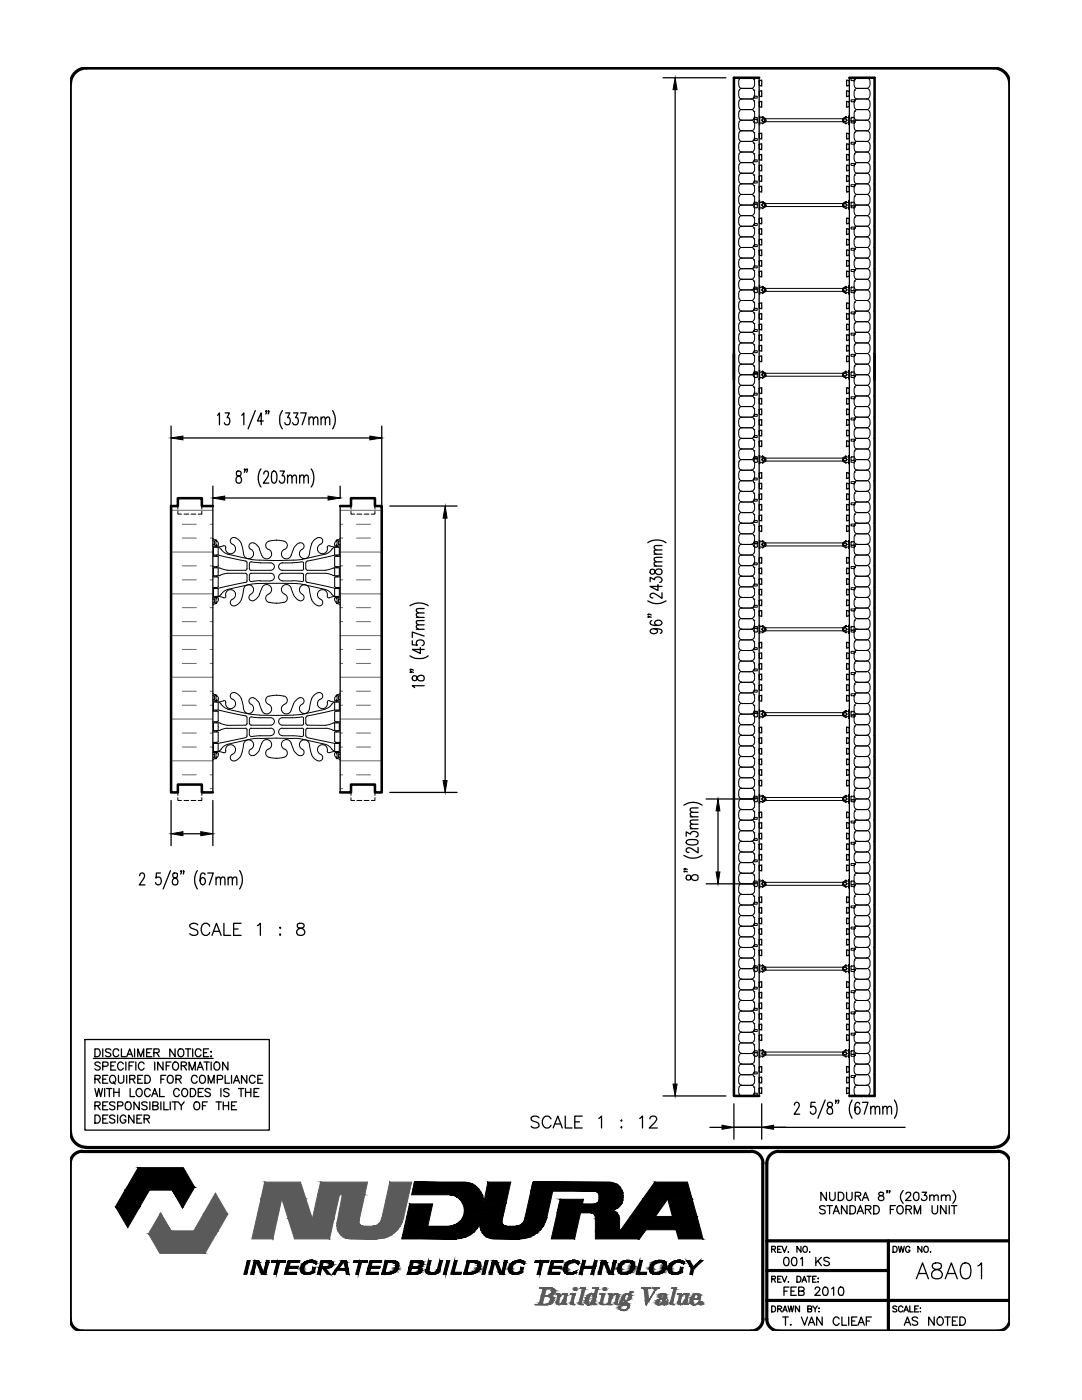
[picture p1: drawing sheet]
<svg xmlns="http://www.w3.org/2000/svg" width="216mm" height="279mm" viewBox="0 0 216 279" stroke-linecap="round" stroke-linejoin="round" font-family="sans-serif">
<!-- layer: TEXT -->
<g fill="none" stroke="#000" stroke-width=".25">
<path d="M132.3 15.5h12.5M134.7 17.9v198.5M34.1 85v16M36.5 87.4h37.3M42.5 97v4M43.4 82.9l.4-.5v2.4M44.8 99.4h20.7M44.9 82.4h.9l-.5 .9 .4 .1 .2 .5a.71 .71 0 0 1-.8 .9l-.2-.1-.1-.3M47.2 94.1v.5a.78 .78 0 0 0 .7 .6 .64 .64 0 0 1 .3 .9 .64 .64 0 0 1-1 .1 .83 .83 0 0 1 .7-1.3 .52 .52 0 0 0 .2-.4 .52 .52 0 0 0-.3-.5zM48.2 82.9l.5-.5v2.4M48.9 93.7l-.1 .1-.1-.1h.2l-.2 .6M49.4 93.7l-.1 .1-.1-.1h.2l-.2 .6"/>
<path d="M50.9 81.9l-1.4 3.7M52.1 93.6a3.2 3.2 0 0 0 0 3.6M52.5 84h-1.1l.7-1.6v2.4M52.6 94.6l.1-.3a.53 .53 0 0 1 .8-.1 .53 .53 0 0 1 0 .7l-1 1.5h1.2M53.2 82.1l-.1 .1-.1-.1 .1-.2 .1 .2-.2 .5M53.7 82.1l-.1 .1-.1-.1 .1-.2 .1 .2-.2 .5M54.4 94.1l.4-.1a1.77 1.77 0 0 1 0 2.4h-.2a1.15 1.15 0 0 1-.4-1.4zM55.9 94h.8l-.4 .9 .4 .1 .1 .5a.76 .76 0 0 1-.7 .9l-.4-.4M56.4 81.9a3.3 3.3 0 0 0 0 3.7M57 82.4h.8l-.4 .9 .4 .1 .1 .5a.71 .71 0 0 1-.7 .9l-.2-.1-.2-.3M57.4 95.3l.4-.5 .4 .1 .1 1.5M57.4 94.8v1.6"/>
<path d="M58.3 95.3l.4-.5 .4 .1 .1 1.5M58.6 82.4h.9l-.5 .9h.2a.71 .71 0 0 1 .3 1.1 .71 .71 0 0 1-1 .2l-.1-.2M59.8 95.3l.4-.5 .4 .1v1.5M59.8 94.8v1.6M60 82.4h1.1l-.8 2.4M60.6 95.3l.5-.5 .3 .1 .1 1.5M61.7 83.7l.4-.5 .4 .1v1.5M61.7 83.2v1.6M62.1 93.6a3.2 3.2 0 0 1 0 3.6M62.5 83.7l.4-.5 .4 .1 .1 1.5M64.1 83.7l.3-.5 .4 .1 .1 1.5M64.1 83.2v1.6"/>
<path d="M64.9 83.7l.4-.5 .4 .1 .1 1.5M66.4 81.9a3.3 3.3 0 0 1 0 3.7M67.9 97v2.4M76.2 85v16M77.8 101h13.4M88.8 103.4v52.4M129.3 119.9a3.3 3.3 0 0 0 3.6 0M129.3 108.3a3.3 3.3 0 0 1 3.6 0M129.7 116.1v-.9l.9 .5a.75 .75 0 0 1 .8-.6 .75 .75 0 0 1 .7 .8l-.1 .2-.4 .1M129.9 113.7a.52 .52 0 0 0-.2 .6 .52 .52 0 0 0 .6 .3l.2-.1a.92 .92 0 0 1 .5-.9 .92 .92 0 0 1 1 .1 .68 .68 0 0 1-.3 1 .68 .68 0 0 1-1-.5l-.1-.3a.52 .52 0 0 0-.7-.2zM130.5 113h1.6M130.5 110.6h1.6"/>
<path d="M131.3 116.7v1.1l-1.6-.8h2.4M132.1 118.3v1.1l-1.1-.8a.68 .68 0 0 0-.8-.2 .68 .68 0 0 0-.5 .6l.2 .3h.4M132.1 112.1l-1.5 .1-.1 .4 .5 .4M132.1 111.2l-1.5 .1-.1 .4 .5 .4M132.1 109.8h-1.5l-.1 .4 .5 .4M132.1 108.9l-1.5 .1-.1 .3 .5 .5M81.8 130.9a3.3 3.3 0 0 0 3.6 0M81.8 120.9a3.3 3.3 0 0 1 3.6 0M81.9 134.1h.2l-.2 .1-.1-.1h.1l.6 .1M81.9 133.6l.2 .1-.2 .1-.1-.1 .1-.1 .6 .2M82.3 127.9v.8l1 .1a.57 .57 0 0 1 .1-1 .75 .75 0 0 1 .9 0 .75 .75 0 0 1 .3 .9l-.4 .1M82.4 134.9a.52 .52 0 0 0-.1 .6 .52 .52 0 0 0 .5 .3l.3-.1a.94 .94 0 0 1 .5-.8 .94 .94 0 0 1 1 0 .59 .59 0 0 1-.4 1 .96 .96 0 0 1-1.1-1z"/>
<path d="M83.1 125.6h1.5M83.1 123.2h1.5M83.9 129.2v1.2l-1.6-.8h2.3M84.6 136.8h-2.3l.4 .4M84.6 126.9l-2.3-.8v1.1M84.6 124.7l-1.4 .1-.1 .4 .4 .4M84.6 123.9h-1.4l-.1 .4 .4 .4M84.6 122.3l-1.4 .1-.1 .4 .4 .4M84.6 121.4l-1.4 .1-.1 .4 .4 .4M129.4 123.1v.1l-.1-.1 .6 .1M129.4 122.6v.2l-.1-.1 .1-.1 .5 .2M130.1 123.9h-.2l-.2 .5a1.9 1.9 0 0 0 2.3 .2l.1-.2a.76 .76 0 0 0-.7-.6 .76 .76 0 0 0-.8 .6l.4 .3 .3 .1"/>
<path d="M130.5 125.5l.6 .2 .1 .2a.77 .77 0 0 1-.7 .6 .77 .77 0 0 1-.8-.6 1.04 1.04 0 0 1 1.4-.4l.9 .2 .1 .4-.3 .3M34.1 159.8v9M42.5 159.8v9M77.8 158.1h13.4M140.9 159.5h9.8M27.9 174.8v-.1a.52 .52 0 0 1 .7-.4 .52 .52 0 0 1 .2 .8l-1 1.5h1.1M32 174.2h-.8l-.1 1a.57 .57 0 0 1 1 .2 .73 .73 0 0 1 0 .9 .73 .73 0 0 1-.9 .2l-.2-.4M34 173.8l-1.4 3.6M34.6 174.3a.6 .6 0 0 0 .4 .9 .66 .66 0 0 1 .5 .9 .66 .66 0 0 1-.9 .4 .92 .92 0 0 1-.1-1 .92 .92 0 0 1 .9-.5 .58 .58 0 0 0-.3-.8zM36.2 173.9h-.2l.1-.1 .1 .1-.2 .5M36.5 166.4h3.6M36.7 173.9h-.2l.1-.1-.1 .6"/>
<path d="M39.4 173.8a3.3 3.3 0 0 0 0 3.6M40.9 174.6l-.1-.3-.4-.1a1.34 1.34 0 0 0-.5 1.6l.1 .5 .4 .3a.77 .77 0 0 0 .6-.7 .77 .77 0 0 0-.6-.8l-.4 .4-.1 .3M41.5 174.2h1.1l-.8 2.4M43.1 175.5l.4-.5 .4 .1 .1 1.5M43.1 175v1.6M44 175.5l.4-.5 .4 .1 .1 1.5M45.5 175.5l.4-.5 .4 .1 .1 1.5M45.5 175v1.6M46.4 175.5l.4-.5 .4 .1 .1 1.5M47.8 173.8a3.3 3.3 0 0 1 0 3.6M136.5 170.7a3.3 3.3 0 0 0 3.6 0M136.5 160.7a3.3 3.3 0 0 1 3.6 0"/>
<path d="M136.6 173.9h.1h-.2l.6 .1M136.6 173.4l.1 .1-.1 .1-.1-.1 .1-.1 .5 .2M136.9 166.9v-.9l.9 .5a.75 .75 0 0 1 .8-.6 .75 .75 0 0 1 .7 .8l-.1 .2-.3 .1M137 174.7a.52 .52 0 0 0-.1 .6 .52 .52 0 0 0 .6 .3l.2-.1a.94 .94 0 0 1 .5-.8 .94 .94 0 0 1 1 0 .64 .64 0 0 1-.3 1 1.02 1.02 0 0 1-1.2-1zM137 167.8l.9-.3a1.06 1.06 0 0 1 1.4 .5v.2a1.2 1.2 0 0 1-1.4 .4l-.9-.2-.1-.2zM137.7 165.4h1.6M137.7 163h1.6M139.3 169.1v1.1l-1.2-.8a.68 .68 0 0 0-.7-.2 .68 .68 0 0 0-.5 .6l.2 .3h.4M139.3 164.5l-1.5 .1-.1 .4 .4 .4M139.3 163.6l-1.5 .1-.1 .4 .4 .4M139.3 162.1l-1.5 .1-.1 .4 .4 .4M139.3 161.2l-1.5 .1-.1 .4 .4 .4"/>
<path d="M140.9 176.4h9.8M143.3 161.8v12.2M39.5 184.6a1.06 1.06 0 0 0-1.6 0 .61 .61 0 0 0 .4 .7l.7 .2a.65 .65 0 0 1 .5 .8 1.06 1.06 0 0 1-1.6 0M41.8 184.9a.87 .87 0 0 0-1-.6 .87 .87 0 0 0-.7 .9 1.03 1.03 0 0 0 .3 1.1 1.03 1.03 0 0 0 1.1 .2l.3-.4M42.3 186.7l.9-2.4 .9 2.4M42.6 185.9h1.2M44.7 184.3v2.4h1.3M46.6 185.4h.9M48.1 184.3h-1.5v2.4h1.5M51.4 184.7l.6-.4v2.4M55.9 185.1l.1 .1-.1 .1zM55.9 186.4l.1 .1-.1 .2z"/>
<path d="M59.4 184.4a.51 .51 0 0 0 .3 .8 .86 .86 0 0 1 .9 .3 .86 .86 0 0 1 .1 .9 .84 .84 0 0 1-1 .3 .84 .84 0 0 1-.5-.8 1.05 1.05 0 0 1 1.1-.7 .48 .48 0 0 0 .3-.8l-.4-.1zM16.9 207.5h36.8v18h-36.8zM18.6 211.2h23.9M18.9 209.3h.5a.82 .82 0 0 1 .6 .8 .82 .82 0 0 1-.6 .8h-.5zM18.9 215.4l.9-.1 .2-.3-.1-.3-1-.1v1.6M18.9 217.2l.4 1.6 .4-1.6 .4 1.6 .4-1.6M19.4 215.4l.6 .8M20 212.2a.59 .59 0 0 0-.6-.3 .59 .59 0 0 0-.5 .4l.2 .2 .8 .4 .1 .4a.65 .65 0 0 1-1.1 0M20.5 212.8l.9-.1 .1-.6-.3-.2h-.7v1.7M20.5 209.3v1.6M20.5 215.4h.6M20.9 217.2v1.6"/>
<path d="M21.3 217.2h1M21.5 214.6h-1v1.6h1M21.5 219.9h-1v1.6h1M21.8 217.2v1.6M22 214.8l.2-.1a.77 .77 0 0 1 .9 .3 .77 .77 0 0 1-.2 1 .59 .59 0 0 1-.6 .2 .59 .59 0 0 1-.4-.6zM22.1 209.5l-.4-.2-.5 .1-.1 .1 .1 .4 .8 .4 .1 .4a.73 .73 0 0 1-1 0M22.1 212.7h.6M22.6 215.9l.4 .5M22.7 217.2v1.6M22.7 218h1.1M23.1 211.9h-1v1.7h1M23.6 214.6v1.1a.53 .53 0 0 0 .6 .5 .53 .53 0 0 0 .5-.5v-1.1"/>
<path d="M23.7 209.7a.56 .56 0 0 0-.7-.4 .56 .56 0 0 0-.4 .6 .69 .69 0 0 0 .7 1l.4-.4M23.8 217.2v1.6M24.2 209.3v1.6h.9M24.6 212.3a.59 .59 0 0 0-.7-.4 .59 .59 0 0 0-.4 .6v.4a.59 .59 0 0 0 .4 .7 .59 .59 0 0 0 .7-.4M25.1 211.9v1.7M25.3 210.9l.6-1.6 .6 1.6M25.3 214.6v1.6M25.5 210.4h.8M25.8 212.7h.5M25.9 215.4l.9-.1 .1-.3-.1-.3-.9-.1v1.6M26 217.2v1.6h.9M26.4 215.4l.5 .8"/>
<path d="M26.7 211.9h-.9v1.7M26.9 209.3v1.6M27.1 211.9v1.7M27.3 217.5l.2-.2a.75 .75 0 0 1 .9 .4 .75 .75 0 0 1-.2 .9l-.1 .2a.76 .76 0 0 1-.9-.4 .76 .76 0 0 1 .1-.9zM27.5 210.9v-1.6l.6 1.6 .6-1.6v1.6M27.5 215.4h.6M27.8 219.9v1.6l-1.1-1.6v1.6M28.5 214.6h-1v1.6h1M28.8 212.3a.59 .59 0 0 0-.7-.4 .59 .59 0 0 0-.5 .6v.4a.59 .59 0 0 0 .5 .7 .59 .59 0 0 0 .7-.4M28.9 214.6h.5a.82 .82 0 0 1 .6 .8 .82 .82 0 0 1-.6 .8h-.5zM29.3 210.1h.6M29.9 219.9v1.6"/>
<path d="M30 217.6a.59 .59 0 0 0-.7-.4 .59 .59 0 0 0-.5 .6v.4a.59 .59 0 0 0 .5 .7 .59 .59 0 0 0 .7-.4M30.3 209.3h-1v1.6h1M30.3 218.8l.6-1.6 .6 1.6M30.5 218.3h.8M30.7 210.1l.9-.1 .1-.5-1-.2v1.6M30.9 211.9v1.7M31.3 210.1l.5 .8M31.8 217.2v1.6h1M32.1 215.4h.6M32.1 219.9v1.6M32.5 211.9v1.7l-1-1.7v1.7M32.7 219.9v1.6h.9"/>
<path d="M33.1 214.6h-1v1.6M33.2 212.7h.6M33.5 214.8l.2-.1a.8 .8 0 0 1 .9 .5 .8 .8 0 0 1-.5 1 .84 .84 0 0 1-.7-.5 .84 .84 0 0 1 .1-.9zM34 219.9v1.6M34.1 211.9h-.9v1.7M34.3 219.9h1.1M34.7 212a.78 .78 0 0 1 1 .5 .78 .78 0 0 1-.4 1 .76 .76 0 0 1-.9-.4 .76 .76 0 0 1 .2-.9zM34.9 219.9v1.6M34.9 209.3v1.6l-1-1.6v1.6M35.1 215.4l.9-.1 .2-.3-.1-.3-1-.1v1.6M35.6 219.9l.6 .8v.8M35.6 209.5l.2-.1a.8 .8 0 0 1 .9 .5 .8 .8 0 0 1-.4 1 .84 .84 0 0 1-.8-.5 .84 .84 0 0 1 .1-.9z"/>
<path d="M35.6 215.4l.6 .8M35.8 217.6a.59 .59 0 0 0-.7-.4 .59 .59 0 0 0-.5 .6v.4a.59 .59 0 0 0 .5 .6 .59 .59 0 0 0 .7-.3M36.2 212.7l.9-.1 .1-.4-.4-.3h-.6v1.7M36.4 217.5l.1-.2a.78 .78 0 0 1 1 .5 .78 .78 0 0 1-.4 1 .76 .76 0 0 1-.8-.4 .76 .76 0 0 1 .1-.9zM36.7 212.7l.5 .9M36.8 219.9l-.6 .8M37 209.3h1.1M37.5 209.3v1.6M37.7 213.6v-1.7l.7 1.7 .6-1.7v1.7M38 217.2h.5a.85 .85 0 0 1 .6 .8 .85 .85 0 0 1-.6 .8h-.5zM38.5 209.3v1.6M39.3 213.6l.6-1.7 .7 1.7"/>
<path d="M39.3 215a.59 .59 0 0 0-.6-.4 .59 .59 0 0 0-.5 .6v.4a.59 .59 0 0 0 .5 .6 .59 .59 0 0 0 .6-.4M39.6 213h.7M39.6 218h.6M39.9 214.8l.2-.1a.78 .78 0 0 1 .9 .3 .78 .78 0 0 1-.1 1l-.3 .2a.81 .81 0 0 1-.8-.5 .81 .81 0 0 1 .1-.9zM40.1 209.7a.59 .59 0 0 0-.7-.4 .59 .59 0 0 0-.4 .6v.4a.59 .59 0 0 0 .4 .6 .59 .59 0 0 0 .7-.4M40.6 217.2h-1v1.6h1M40.6 210.1h.6M40.7 211.9h1.1M41.2 211.9v1.7M41.4 219.9h-1v1.6M41.5 216.2v-1.6l.6 1.6 .6-1.6v1.6M41.6 209.3h-1v1.6h1"/>
<path d="M42 217.5a.59 .59 0 0 0-.6-.3 .59 .59 0 0 0-.5 .4l.1 .2 .9 .4a.41 .41 0 0 1-.3 .6h-.3l-.4-.2M42.1 209.9h.1zM42.1 210.8h.1zM42.1 211.9v1.7M43 212a.76 .76 0 0 1 .9 .4 .76 .76 0 0 1-.2 .9 .57 .57 0 0 1-.6 .2 .57 .57 0 0 1-.4-.6 .79 .79 0 0 1 .3-.9zM43.1 219.9h1.1M43.4 215.4h.6a.4 .4 0 0 0 .4-.4 .4 .4 0 0 0-.4-.4h-.6v1.6M43.7 219.9v1.6M44.1 217.2v1.6M44.5 219.9v1.6M44.9 214.6v1.6h.9M45.5 211.9v1.7l-1.1-1.7v1.7"/>
<path d="M45.6 219.9v1.6M45.7 217.5a.59 .59 0 0 0-.6-.3 .59 .59 0 0 0-.5 .4l.2 .2 .8 .4 .1 .4a.65 .65 0 0 1-1.1 0M46.2 214.6v1.6M46.6 216.2l.6-1.6 .6 1.6M46.8 215.7h.8M47.2 219.9h-1v1.6h1M47.6 217.2h1.1M48.1 217.2v1.6M49 218h1.1M49 217.2v1.6M49.2 214.6v1.6l-1-1.6v1.6M50.1 217.2v1.6"/>
<path d="M50.7 218h.6M50.9 215a.59 .59 0 0 0-.7-.4 .59 .59 0 0 0-.4 .6v.4a.59 .59 0 0 0 .4 .6 .59 .59 0 0 0 .7-.4M51.4 215.4h.6M51.7 217.2h-1v1.6h1M52.4 214.6h-1v1.6h1M132.3 218.7h12.5M162.7 220h-.8l-.1 1a.57 .57 0 0 1 .9 .1 .73 .73 0 0 1 0 .9 .73 .73 0 0 1-.8 .2l-.2-.3M164.6 219.5l-1.4 3.7M166.8 219.7v.1v-.3v.4l-.1 .3M167.4 219.7l-.1 .1-.1-.1 .1-.2 .1 .2-.2 .5M170 219.5a3.3 3.3 0 0 0 0 3.7M172.1 220h1.1l-.8 2.4"/>
<path d="M178.4 219.5a3.3 3.3 0 0 1 0 3.7M18.9 220.7l.9-.1 .2-.3-.1-.3-1-.1v1.6M18.9 222.5h.5a.85 .85 0 0 1 .6 .8 .85 .85 0 0 1-.6 .8h-.5zM19.4 220.7l.6 .8M20.5 220.7h.6M20.5 223.3h.6M21.5 222.5h-1v1.6h1M22.9 220.1l-.3-.2h-.6l-.1 .2 .1 .4 .9 .4v.4a.71 .71 0 0 1-1 0M22.9 222.8a.59 .59 0 0 0-.6-.3 .59 .59 0 0 0-.4 .4v.2l1 .4a.41 .41 0 0 1-.3 .6h-.4l-.3-.2M23.5 220.7h.6a.4 .4 0 0 0 .4-.4 .4 .4 0 0 0-.4-.4h-.6v1.6M23.5 222.5v1.6M25.1 220.1l.2-.2a.78 .78 0 0 1 .9 .4 .78 .78 0 0 1-.2 1l-.2 .2a.81 .81 0 0 1-.8-.5 .81 .81 0 0 1 .1-.9z"/>
<path d="M25.1 222.9a.59 .59 0 0 0-.6-.4 .59 .59 0 0 0-.5 .6v.4a.58 .58 0 0 0 .5 .7 .58 .58 0 0 0 .6-.7h-.4M26.7 222.5v1.6l-1-1.6v1.6M27.3 223.3h.6M28.3 222.5h-1v1.6h1M28.8 223.3l.8-.1 .2-.4-.4-.3h-.6v1.6M29.3 223.3l.5 .8M29.4 220.1l-.4-.2h-.5l-.2 .2 .2 .4 .7 .3 .2 .5a.73 .73 0 0 1-1.1 0M30.5 220.7l.9-.1 .2-.3-.2-.4h-.9v1.6h.7l.4-.3a.39 .39 0 0 0-.4-.5M38.8 220.1l.2-.2a.8 .8 0 0 1 .9 .6 .8 .8 0 0 1-.5 1 .84 .84 0 0 1-.7-.5 .84 .84 0 0 1 .1-.9zM40.4 220.7h.6M44.5 220.7h1.1M46.2 220.7h.6"/>
<path d="M107.5 223.1a.88 .88 0 0 0-.8-.4 .88 .88 0 0 0-.7 .6l.2 .3 .9 .4a.58 .58 0 0 1 .2 1 1.05 1.05 0 0 1-1.3-.2M110 223.3a.9 .9 0 0 0-1.1-.6 .9 .9 0 0 0-.7 .9 1.06 1.06 0 0 0 .3 1.2 1.06 1.06 0 0 0 1.1 .2l.4-.4M110.4 225.1l.9-2.4 .9 2.4M110.7 224.3h1.2M112.8 222.7v2.4h1.3M114.7 223.9h.9M116.2 222.7h-1.5v2.4h1.5M119.5 223.2l.5-.5v2.4M123.9 223.6h.2l-.1 .2zM123.9 225h.2l-.1 .1zM127.6 223.2l.6-.5v2.4M129.7 223.3l.1-.3a.79 .79 0 0 1 1-.1 .51 .51 0 0 1 .1 .7l-1.3 1.5h1.6"/>
<path d="M141.7 225h2.4M146.4 225h5.6h-5.6M146.4 220.3v7.1M152 220.3v7.1M152 225h28.6M158.5 220.5a.49 .49 0 0 1 .3-.5 .49 .49 0 0 1 .5 .1l.1 .1a.9 .9 0 0 1-.2 1l-.7 1.2h1.1M165.2 220.1a.57 .57 0 0 0 .5 .9 .66 .66 0 0 1 .4 .9 .66 .66 0 0 1-.9 .3 .92 .92 0 0 1 0-.9 .92 .92 0 0 1 .8-.5 .51 .51 0 0 0 0-.6 .51 .51 0 0 0-.5-.2zM171.5 220.3v-.2l-.4-.1a1.34 1.34 0 0 0-.5 1.6l.1 .4 .4 .4a.77 .77 0 0 0 .5-.8 .77 .77 0 0 0-.5-.7l-.4 .3-.1 .4M173.8 221.2l.4-.4 .4 .1v1.5M173.8 220.8v1.6M174.6 221.2l.4-.4 .4 .1 .1 1.5M176.2 221.2l.3-.4 .4 .1 .1 1.5"/>
<path d="M176.2 220.8v1.6M177 221.2l.4-.4 .4 .1 .1 1.5"/>
</g>
<g fill="#000" stroke="#000" stroke-width=".2">
<path d="M134.7 15.5l.4 2.4h-.8zM34.1 87.4l2.4-.4v.8zM42.5 99.4l2.3-.4v.8zM65.5 99l2.4 .4-2.4 .4zM73.8 87l2.4 .4-2.4 .4zM88.8 101l.4 2.4h-.8zM88.4 155.8h.8l-.4 2.3zM34.1 166.4l2.4-.4v.8zM40.1 166l2.4 .4-2.4 .4zM143.3 159.5l.4 2.3h-.8zM142.9 174h.8l-.4 2.4zM134.3 216.4h.8l-.4 2.3z"/>
<path d="M144.1 224.6l2.3 .4-2.3 .4zM152 225l2.4-.4v.8z"/>
</g>
<!-- layer: HATCH -->
<g fill="none" stroke="#666" stroke-width=".2">
<path d="M34.1 101.8h8.4M34.1 110.2h8.4M34.1 118.5h8.4M36.4 107.4h2.8M36.4 115.7h2.8M36.4 104.6h2.8M36.4 112.9h2.8M41.9 107.4h.6M41.9 115.7h.6M41.9 104.6h.6M41.9 112.9h.6M67.9 101.8h8.3"/>
<path d="M67.9 110.2h8.3M67.9 118.5h8.3M67.9 107.4h.5M67.9 115.7h.5M67.9 104.6h.5M67.9 112.9h.5M71.1 107.4h2.8M71.1 115.7h2.8M71.1 104.6h2.8M71.1 112.9h2.8M34.1 126.9h8.4M34.1 135.2h8.4"/>
<path d="M36.4 124.1h2.8M36.4 132.4h2.8M36.4 121.3h2.8M36.4 129.6h2.8M36.4 138h2.8M41.9 124.1h.6M41.9 132.4h.6M41.9 121.3h.6M41.9 129.6h.6M41.9 138h.6M67.9 126.9h8.3M67.9 135.2h8.3"/>
<path d="M67.9 124.1h.5M67.9 132.4h.5M67.9 121.3h.5M67.9 129.6h.5M67.9 138h.5M71.1 124.1h2.8M71.1 132.4h2.8M71.1 121.3h2.8M71.1 129.6h2.8M71.1 138h2.8M34.1 143.5h8.4M34.1 151.8h8.4"/>
<path d="M36.4 140.7h2.8M36.4 149.1h2.8M36.4 146.3h2.8M36.4 154.6h2.8M41.9 140.7h.6M41.9 149.1h.6M41.9 157.4h.6M41.9 146.3h.6M41.9 154.6h.6M67.9 143.5h8.3M67.9 151.8h8.3M67.9 140.7h.5"/>
<path d="M67.9 149.1h.5M67.9 157.4h.5M67.9 146.3h.5M67.9 154.6h.5M71.1 140.7h2.8M71.1 149.1h2.8M71.1 146.3h2.8M71.1 154.6h2.8"/>
</g>
<!-- layer: line25 -->
<g fill="none" stroke="#000" stroke-width=".25">
<path d="M151.5 18.2l.5-.1v1.2l-.5-.1zM151.5 16.1l.5-.1v1.2l-.5-.2zM151.5 15.5v203.2M168.9 18.1l.6 .1v1l-.6 .1zM168.9 16l.6 .1v.9l-.6 .2zM169.5 15.5v203.2M151.1 23.9v.1M151.5 20.3l.5-.1v1.2l-.5-.1zM151.5 26.7l.5-.1v1.2l-.5-.2zM151.5 28.8l.5-.1v1.2l-.5-.2zM151.5 30.9l.5-.1v1.2l-.5-.1zM151.5 33l.5-.1v1.2l-.5-.1z"/>
<path d="M151.5 35.2l.5-.2v1.2l-.5-.1zM151.5 37.3l.5-.1v1.1l-.5-.1zM168.9 20.2l.6 .1v1l-.6 .1zM168.9 26.6l.6 .1v.9l-.6 .2zM168.9 28.7l.6 .1v.9l-.6 .2zM168.9 30.8l.6 .1v1l-.6 .1zM168.9 32.9l.6 .1v1l-.6 .1zM168.9 35l.6 .2v.9l-.6 .1zM168.9 37.2l.6 .1v.9l-.6 .1zM169.8 24h.1M151.5 50l.5-.1v1.1l-.5-.1zM151.5 45.7l.5-.1v1.2l-.5-.1z"/>
<path d="M151.5 43.6l.5-.1v1.2l-.5-.1zM151.5 47.9l.5-.2v1.2l-.5-.1zM151.5 54.2l.5-.1v1.2l-.5-.2zM151.5 52.1l.5-.1v1.2l-.5-.2zM168.9 49.9l.6 .1v.9l-.6 .1zM168.9 45.6l.6 .1v1l-.6 .1zM168.9 43.5l.6 .1v1l-.6 .1zM168.9 47.7l.6 .2v.9l-.6 .1zM168.9 54.1l.6 .1v.9l-.6 .2zM168.9 52l.6 .1v.9l-.6 .2zM151.5 69l.5-.1v1.2l-.5-.1zM151.5 60.6l.5-.2v1.2l-.5-.1z"/>
<path d="M151.5 62.7l.5-.1v1.1l-.5-.1zM151.5 64.8l.5-.1v1.2l-.5-.2zM151.5 66.9l.5-.1v1.2l-.5-.2zM151.5 71.1l.5-.1v1.2l-.5-.1zM151.5 77.5l.5-.1v1.2l-.5-.2zM151.5 79.6l.5-.1v1.2l-.5-.2zM168.9 68.9l.6 .1v1l-.6 .1zM168.9 60.4l.6 .2v.9l-.6 .1zM168.9 62.6l.6 .1v.9l-.6 .1zM168.9 64.7l.6 .1v.9l-.6 .2zM168.9 66.8l.6 .1v.9l-.6 .2zM168.9 71l.6 .1v1l-.6 .1z"/>
<path d="M168.9 77.4l.6 .1v.9l-.6 .2zM168.9 79.5l.6 .1v.9l-.6 .2zM151.5 86l.5-.2v1.2l-.5-.1zM151.5 81.7l.5-.1v1.2l-.5-.1zM151.5 83.8l.5-.1v1.2l-.5-.1zM151.5 88.1l.5-.1v1.1l-.5-.1zM151.5 94.4l.5-.1v1.2l-.5-.1zM151.5 96.5l.5-.1v1.2l-.5-.1zM151.5 98.7l.5-.2v1.2l-.5-.1zM168.9 85.8l.6 .2v.9l-.6 .1zM168.9 81.6l.6 .1v1l-.6 .1zM168.9 83.7l.6 .1v1l-.6 .1z"/>
<path d="M168.9 88l.6 .1v.9l-.6 .1zM168.9 94.3l.6 .1v1l-.6 .1zM168.9 96.4l.6 .1v1l-.6 .1zM168.9 98.5l.6 .2v.9l-.6 .1zM42.5 101v57.1M67.9 101v57.1M151.5 102.9l.5-.1v1.2l-.5-.2zM151.5 100.8l.5-.1v1.1l-.5-.1zM151.5 105l.5-.1v1.2l-.5-.2zM151.5 119.8l.5-.1v1.2l-.5-.1zM151.5 111.4l.5-.2v1.2l-.5-.1zM151.5 113.5l.5-.1v1.1l-.5-.1z"/>
<path d="M151.5 115.6l.5-.1v1.2l-.5-.2zM151.5 117.7l.5-.1v1.2l-.5-.2zM168.9 102.8l.6 .1v.9l-.6 .2zM168.9 100.7l.6 .1v.9l-.6 .1zM168.9 104.9l.6 .1v.9l-.6 .2zM168.9 119.7l.6 .1v1l-.6 .1zM168.9 111.2l.6 .2v.9l-.6 .1zM168.9 113.4l.6 .1v.9l-.6 .1zM168.9 115.5l.6 .1v.9l-.6 .2zM168.9 117.6l.6 .1v.9l-.6 .2zM151.5 121.9l.5-.1v1.2l-.5-.1zM151.5 136.8l.5-.2v1.2l-.5-.1z"/>
<path d="M151.5 128.3l.5-.1v1.2l-.5-.2zM151.5 130.4l.5-.1v1.2l-.5-.2zM151.5 132.5l.5-.1v1.2l-.5-.1zM151.5 134.6l.5-.1v1.2l-.5-.1zM151.5 138.9l.5-.1v1.1l-.5-.1zM168.9 121.8l.6 .1v1l-.6 .1zM168.9 136.6l.6 .2v.9l-.6 .1zM168.9 128.2l.6 .1v.9l-.6 .2zM168.9 130.3l.6 .1v.9l-.6 .2zM168.9 132.4l.6 .1v1l-.6 .1zM168.9 134.5l.6 .1v1l-.6 .1zM168.9 138.8l.6 .1v.9l-.6 .1z"/>
<path d="M151.5 153.7l.5-.1v1.2l-.5-.2zM151.5 145.2l.5-.1v1.2l-.5-.1zM151.5 147.3l.5-.1v1.2l-.5-.1zM151.5 149.5l.5-.2v1.2l-.5-.1zM151.5 151.6l.5-.1v1.1l-.5-.1zM151.5 155.8l.5-.1v1.2l-.5-.2zM168.9 153.6l.6 .1v.9l-.6 .2zM168.9 145.1l.6 .1v1l-.6 .1zM168.9 147.2l.6 .1v1l-.6 .1zM168.9 149.3l.6 .2v.9l-.6 .1zM168.9 151.5l.6 .1v.9l-.6 .1zM168.9 155.7l.6 .1v.9l-.6 .2z"/>
<path d="M151.5 170.6l.5-.1v1.2l-.5-.1zM151.5 162.2l.5-.2v1.2l-.5-.1zM151.5 164.3l.5-.1v1.1l-.5-.1zM151.5 166.4l.5-.1v1.2l-.5-.2zM151.5 168.5l.5-.1v1.2l-.5-.2zM151.5 179.1l.5-.1v1.2l-.5-.2zM151.5 172.7l.5-.1v1.2l-.5-.1zM168.9 170.5l.6 .1v1l-.6 .1zM168.9 162l.6 .2v.9l-.6 .1zM168.9 164.2l.6 .1v.9l-.6 .1zM168.9 166.3l.6 .1v.9l-.6 .2zM168.9 168.4l.6 .1v.9l-.6 .2z"/>
<path d="M168.9 179l.6 .1v.9l-.6 .2zM168.9 172.6l.6 .1v1l-.6 .1zM151.5 181.2l.5-.1v1.2l-.5-.2zM151.5 183.3l.5-.1v1.2l-.5-.1zM151.5 185.4l.5-.1v1.2l-.5-.1zM151.5 187.6l.5-.2v1.2l-.5-.1zM151.5 198.1l.5-.1v1.2l-.5-.1zM151.5 189.7l.5-.1v1.1l-.5-.1zM151.5 196l.5-.1v1.2l-.5-.1zM168.9 181.1l.6 .1v.9l-.6 .2zM168.9 183.2l.6 .1v1l-.6 .1zM168.9 185.3l.6 .1v1l-.6 .1z"/>
<path d="M168.9 187.4l.6 .2v.9l-.6 .1zM168.9 198l.6 .1v1l-.6 .1zM168.9 189.6l.6 .1v.9l-.6 .1zM168.9 195.9l.6 .1v1l-.6 .1zM151.5 206.6l.5-.1v1.2l-.5-.2zM151.5 202.4l.5-.1v1.1l-.5-.1zM151.5 200.3l.5-.2v1.2l-.5-.1zM151.5 204.5l.5-.1v1.2l-.5-.2zM151.5 213l.5-.2v1.2l-.5-.1zM151.5 215.1l.5-.1v1.1l-.5-.1zM151.5 217.2l.5-.1v1.2l-.5-.2zM168.9 206.5l.6 .1v.9l-.6 .2z"/>
<path d="M168.9 202.3l.6 .1v.9l-.6 .1zM168.9 200.1l.6 .2v.9l-.6 .1zM168.9 204.4l.6 .1v.9l-.6 .2zM168.9 212.8l.6 .2v.9l-.6 .1zM168.9 215l.6 .1v.9l-.6 .1zM168.9 217.1l.6 .1v.9l-.6 .2z"/>
</g>
<!-- layer: LINE50 -->
<path d="M151.5 15.5h-5.1v60.3M169.5 15.5h5v203.2h-5M146.4 70.6v148.1h5.1M42.5 101h-2.2v-1.6h-4.8v1.6h-1.4v57.1h1.4v-1.5h4.8v1.5h2.2M67.9 101h2.1v-1.6h4.8v1.6h1.4v57.1h-1.4v-1.5h-4.8v1.5h-2.1" fill="none" stroke="#000" stroke-width=".51"/>
<!-- layer: Web_Edge -->
<g fill="none" stroke="#000" stroke-width=".2">
<path d="M42.5 107.5l.5 .3M42.5 107.9l.3 .2M42.5 119.6l.3 .1M42.5 109h.9M42.5 111h.9M42.5 113.1h.9M42.5 119.3h.9M42.5 117.2h.9M42.5 115.1h.9M42.6 109.2h.9v1.6h-.9zM42.6 113.3h.9v1.6h-.9zM42.6 117.5h.9v1.5h-.9z"/>
<path d="M42.8 108.6l-.3 .1M42.8 108v.1M42.9 107.8h.3v.1M42.9 109v.2M42.9 110.8v.2M42.9 113.1v.2M42.9 114.9v.2M42.9 117.2v.3M42.9 119v.3M42.9 107.9l.2-.1 .1 .2M43 107.9a.58 .58 0 0 0-.3 .6 .58 .58 0 0 0 .5 .4v-.2M43 119.3a.78 .78 0 0 0 0 1.1"/>
<path d="M43 119.3l.2 .1-.1 .3 .1 .5M43.1 107.8l.3 .3 .2 .4M43.2 108l-.1 .5 .1 .2M43.2 109v.2M43.2 110.8v.2M43.2 113.1v.2M43.2 114.9v.2M43.2 117.2v.3M43.2 119v.3M43.4 111l.2 .2M43.4 119.2l.2 .2M43.4 115.1l.2 .2"/>
<path d="M43.5 108.6v.2M43.5 111.2v1.7M43.5 115.3v1.7M43.5 119.5v.2M43.6 109.2l.5 .4M43.6 113.3l1.7 .5M43.6 110.8l5.4 1.2M43.6 119.6l-.2 .5-.3 .3M43.6 108.8l-.2 .2M43.6 112.9l-.2 .2M43.6 117l-.2 .2M44.1 109.6l.6 .6 .7 .4 4.6 1 1.4 .2 3.8 .1 4.1-.1 5.6-1.2"/>
<path d="M44.1 118.6l-.5 .4 1 .3M44.6 108.9l-1 .3M44.6 119.3l.4-.2a1.03 1.03 0 0 1 .7-1.4 1.03 1.03 0 0 1 1.3 .8 1.03 1.03 0 0 1-.8 1.2 .7 .7 0 0 0-.1 .9 .7 .7 0 0 0 .8 .3M45.3 113.8h3.7M46.9 107.3a.7 .7 0 0 0-.9 .4 .7 .7 0 0 0 .4 .9 1.01 1.01 0 0 1 .5 1.3 1.01 1.01 0 0 1-1.3 .6 1.01 1.01 0 0 1-.6-1.3l-.4-.3M46.9 107.3l.9 .6 .4 .6M48.2 108.6l.4 2M48.2 119.6l-.6 .9-.7 .4M48.6 117.7l-.4 2M48.6 117.6a.99 .99 0 0 1 1.6-.7 .99 .99 0 0 1-.2 1.7M49 114.4h-3.7l-1.7 .5M49 114.4l.3 .3v1.3l-.3 .3"/>
<path d="M49 112l.3 .3v1.2M49 116.2l-5.4 1.2M49.3 113.5l-.3 .3M49.8 112.5v1M49.8 114.8v1M49.8 113.5l.3 .3M49.8 115.7l.2 .4 2-.2M50 118.6a.7 .7 0 0 0-.2 .9 .7 .7 0 0 0 .9 .4M50 109.6a.99 .99 0 0 1 .2 1.7 .99 .99 0 0 1-1.6-.8M50.1 113.8h3.9M50.1 114.4h3.9M50.1 114.4l-.3 .3"/>
<path d="M50.7 108.4a.7 .7 0 0 0-.9 .3 .7 .7 0 0 0 .2 .9M50.7 108.4l.6 .5 .5 .6M51.7 109.6a2.25 2.25 0 0 0 1.2 1.9 .99 .99 0 0 0 1.2-.6 .99 .99 0 0 0-.5-1.3M51.8 118.7l-.5 .6-.6 .5M51.9 112.3h2.1M51.9 115.9h2.1M52 112.3l-2-.2-.2 .3M52.2 117.5l-.5 1.2M52.2 117.4a.99 .99 0 0 1 1.6-.5 .99 .99 0 0 1-.2 1.7M53.6 109.7a.91 .91 0 0 1-.6-1.1 .91 .91 0 0 1 1.1-.7 4.4 4.4 0 0 1 3 .4 .87 .87 0 0 1-.3 1.4M53.6 118.6a.87 .87 0 0 0-.6 .8 .87 .87 0 0 0 .7 .8M54 112.3a.74 .74 0 0 1 .8 .8 .74 .74 0 0 1-.8 .7"/>
<path d="M54 114.4a.74 .74 0 0 1 .8 .8 .74 .74 0 0 1-.8 .7M56.3 115.9h2.1M56.8 118.6a.87 .87 0 0 1 .5 .8 .87 .87 0 0 1-.6 .8M58.1 117.5a3.3 3.3 0 0 0 1.6 2.3M58.1 117.4a.99 .99 0 0 0-1.6-.5 .99 .99 0 0 0 .2 1.7M58.4 112.3h-2.1a.74 .74 0 0 0-.7 .8 .74 .74 0 0 0 .7 .7h4l.3-.3M58.4 115.9l1.8 .2M58.6 109.6l-.5 1.2a.99 .99 0 0 1-1.6 .5 .99 .99 0 0 1 .2-1.7M59.7 108.4l-.7 .5-.4 .6M59.7 108.4a.7 .7 0 0 1 .9 .3 .7 .7 0 0 1-.3 .9M60.2 112.1l-1.8 .2M60.2 112.1l.3 .1 .1 .2"/>
<path d="M60.3 118.6a.7 .7 0 0 1 .3 .9 .7 .7 0 0 1-.9 .4M60.6 112.5v1M60.6 114.8v1M60.6 114.7l-.3-.3h-4a.74 .74 0 0 0-.7 .8 .74 .74 0 0 0 .7 .7M60.6 115.7l-.1 .3-.3 .1M61 112.3v1.2M61 114.8v1.2M61.1 113.5l.3 .3h3.6M61.1 114.7l.3-.3h3.6l1.8 .5M61.1 116l.2 .3M61.3 116.2l5.5 1.2M61.3 112l-.2 .3"/>
<path d="M61.7 117.6a.99 .99 0 0 0-1.5-.7 .99 .99 0 0 0 .1 1.7M61.8 117.7l.4 2M62.2 119.6l.6 .9 .6 .4M62.2 108.6l-.4 1.5a1.06 1.06 0 0 1-.7 1.3 1.06 1.06 0 0 1-1.3-.6 .99 .99 0 0 1 .5-1.2M63.4 107.3l-.6 .4-.6 .8M63.4 107.3a.7 .7 0 0 1 1 .4 .7 .7 0 0 1-.5 .9 1.01 1.01 0 0 0-.5 1.3 1.01 1.01 0 0 0 1.4 .6 1.01 1.01 0 0 0 .5-1.3l.4-.3M64.9 117.6l-5.6-1.1h-7.9l-1.4 .1-4.6 1-.7 .4-.6 .6M64.9 117.6l.8 .4 1.1 1-1.1 .3M65.7 119.3l-.4-.2a1.03 1.03 0 0 0-.7-1.4 1.03 1.03 0 0 0-1.3 .8 1.03 1.03 0 0 0 .9 1.2 .7 .7 0 0 1 .1 .9 .7 .7 0 0 1-.9 .3M65.7 108.9l1.1 .3M66.8 108.8l.2 .2M66.8 112.9l.2 .2h.9"/>
<path d="M66.8 109.2h.9v1.6h-.9zM66.8 113.3h.9v1.6h-.9zM66.8 117.5h.9v1.5h-.9zM66.8 119.5v.2M66.8 119.6l.1 .5 .4 .3M66.8 110.8l-5.5 1.2M66.8 113.3l-1.8 .5M66.8 109.2l-1.1 1-.8 .4M66.9 109h1M66.9 111h1M66.9 119.3h1M67 111l-.2 .2v1.7"/>
<path d="M67 119.2l-.2 .2M67.1 109v.2M67.1 110.8v.2M67.1 113.1v.2M67.1 114.9v.2M67.1 117.2v.3M67.1 119v.3M67.2 108l.1 .5-.1 .2M67.3 107.8l-.4 .3-.1 .7M67.4 119.3a.78 .78 0 0 1 0 1.1M67.4 107.9a.58 .58 0 0 1 .2 .6 .58 .58 0 0 1-.4 .4v-.2M67.4 107.8h-.3v.1"/>
<path d="M67.4 119v.3l-.3 .1 .2 .3-.1 .5M67.4 109v.2M67.4 110.8v.2M67.4 113.1v.2M67.4 114.9v.2M67.4 117.2v.3M67.4 107.9l-.2-.1v.2M67.6 108.6l.3 .1M67.9 119.6l-.3 .1M67.9 115.1l-1.1 .1v1.8l.2 .2h.9M67.9 107.9l-.4 .2M67.9 107.5l-.6 .3"/>
<path d="M42.5 138.4l.5 .3M42.5 138.8l.3 .2M42.5 139.9h.9M42.8 120.2l-.3 .2M42.8 139.5l-.3 .1M42.8 139h.1M42.8 120.1v.1M42.9 138.7h.3v.1M42.9 139.9v.2M43 120.4l-.5 .4M43.1 138.7l.3 .3 .2 .5M43.2 120.1l-.1 .2h-.2"/>
<path d="M43.2 138.9l-.1 .3 .1 .7a.59 .59 0 0 1-.4-.6 .59 .59 0 0 1 .3-.6l.1 .3M43.2 120.3v.2h-.3M43.2 139.9v.2M43.5 139.5v.2M43.6 139.7l-.2 .2M44.6 139.9l-1 .2M46.9 138.3a.68 .68 0 0 0-.9 .3 .68 .68 0 0 0 .4 .9 1.01 1.01 0 0 1 .5 1.3 1.01 1.01 0 0 1-1.3 .6 1.01 1.01 0 0 1-.6-1.3l-.4-.3M46.9 138.3l.9 .6 .4 .6M48.2 139.5l.4 2M50.7 139.3a.7 .7 0 0 0-.9 .3 .7 .7 0 0 0 .2 .9M50.7 139.3l.6 .5 .5 .7M53.7 120.2a5.7 5.7 0 0 0 3 0"/>
<path d="M59.7 139.3l-.4 .2a3.9 3.9 0 0 0-1.3 2.5 .99 .99 0 0 1-1.6 .1 .99 .99 0 0 1 .3-1.5M59.7 139.3a.7 .7 0 0 1 .9 .3 .7 .7 0 0 1-.3 .9M62.2 139.5l-.4 1.6a1.06 1.06 0 0 1-.7 1.2 1.06 1.06 0 0 1-1.3-.6 .99 .99 0 0 1 .5-1.2M63.4 138.3l-.6 .3-.6 .9M63.4 138.3a.68 .68 0 0 1 .9 .3 .68 .68 0 0 1-.4 .9 1.01 1.01 0 0 0-.5 1.3 1.01 1.01 0 0 0 1.4 .6 1.01 1.01 0 0 0 .5-1.3l.4-.3M65.7 139.9l1.1 .2M67.1 120.3v.2h.3M67.1 139.9v.2M67.2 138.9l.1 .3-.1 .7a.59 .59 0 0 0 .4-.6 .59 .59 0 0 0-.4-.6v.3M67.2 120.1v.2h.2M67.3 138.7l-.4 .3-.1 .7 .2 .2h.9M67.3 120.4l.6 .4"/>
<path d="M67.4 138.7h-.3v.1M67.4 139.9v.2M67.5 120.1l.4 .3M67.6 139.5l.3 .1M67.9 138.8l-.4 .2M67.9 138.4l-.6 .3M42.5 150.5l.3 .1M42.5 150.2h.9M42.5 148.2h.9M42.5 146.1h.9M42.5 141.9h.9M42.5 144h.9"/>
<path d="M42.6 148.4h.9v1.6h-.9zM42.6 144.3h.9v1.5h-.9zM42.6 140.1h.9v1.6h-.9zM42.8 151.1l-.3 .2M42.8 151v.1M42.9 141.7v.2M42.9 144v.3M42.9 145.8v.3M42.9 148.2v.2M42.9 150v.2M43 151.3l-.5 .4M43.2 151.1l-.1 .2h-.2"/>
<path d="M43.2 151.2v.2h-.3M43.2 141.7v.2M43.2 144v.3M43.2 145.8v.3M43.2 148.2v.2M43.2 150v.2M43.2 150.4l-.1 .2 .1 .5M43.2 150.4l-.1-.2a.69 .69 0 0 0-.1 1.1M43.4 150.2l.2 .2M43.4 146l.2 .2M43.4 141.9l.2 .2M43.5 142.1v1.7"/>
<path d="M43.5 146.2v1.7M43.5 150.4v.2M43.6 140.1l.5 .4M43.6 144.2l1.7 .5M43.6 141.7l5.4 1.2 .3 .3M43.6 150.6l-.2 .4-.3 .3M43.6 147.9l-.2 .2M43.6 143.8l-.2 .2M44.1 140.5l.6 .6 .7 .4M44.1 149.5l-.5 .4 1 .3a.34 .34 0 0 0 .4-.4 .99 .99 0 0 1 .8-1.1 .99 .99 0 0 1 1.1 .6 .99 .99 0 0 1-.5 1.2M45.3 145.4h3.7M45.3 145.3l-1.7 .5"/>
<path d="M45.4 141.5l4.6 1.1M46.4 150.5a.7 .7 0 0 0-.4 .9 .7 .7 0 0 0 .9 .4M48.2 150.6l-.6 .9-.7 .3M48.6 148.6l-.4 2M48.6 148.6a.99 .99 0 0 1 1.6-.8 .99 .99 0 0 1-.2 1.7M49 144.7l-3.7 .1M49 145.3l.3 .3M49 147.2l-5.5 1.2M49.3 145.7v1.2l-.3 .3M49.3 143.2v1.2l-.3 .3M49.8 143.4v1M49.8 145.7v1"/>
<path d="M49.8 146.6l.1 .3 .3 .1M49.8 144.4l.3 .3M50 142.5l1.8 .2M50 149.5a.7 .7 0 0 0-.2 .9 .7 .7 0 0 0 .9 .4 2.18 2.18 0 0 0 1.1-1.2M50 140.5a.99 .99 0 0 1 .2 1.7 .99 .99 0 0 1-1.6-.8M50.1 145.4h3.9M50.1 144.7h3.9M50.1 145.3l-.3 .3M51.7 140.5l.5 1.2a.99 .99 0 0 0 1.6 .5 .99 .99 0 0 0-.2-1.6M51.8 147.3l-1.8 .2-4.6 1-.7 .4-.6 .6M51.8 147.4h6.8M51.8 142.7h6.8"/>
<path d="M53.6 149.5a.91 .91 0 0 0-.6 1.1 .91 .91 0 0 0 1.1 .6 4.4 4.4 0 0 0 3-.4 .87 .87 0 0 0-.3-1.3M53.6 140.6a.89 .89 0 0 1-.6-1.1 .89 .89 0 0 1 1.1-.6 4.7 4.7 0 0 1 3 .3 .87 .87 0 0 1-.3 1.4M53.6 149.5a.99 .99 0 0 0 .2-1.7 .99 .99 0 0 0-1.6 .6l-.5 1.2M54 146.8l-3.8 .2M54 143.2l-3.8-.1h-.3l-.1 .3M54 145.3a.74 .74 0 0 1 .8 .8 .74 .74 0 0 1-.8 .7M54 143.2a.74 .74 0 0 1 .8 .8 .74 .74 0 0 1-.8 .7M56.3 146.8l3.9 .2M56.3 145.4h4M56.3 145.3a.74 .74 0 0 0-.7 .8 .74 .74 0 0 0 .7 .7M56.7 149.5a.99 .99 0 0 1-.2-1.7 .99 .99 0 0 1 1.6 .6 3.2 3.2 0 0 0 1.6 2.4M58.6 147.3l1.7 .2 4.6 1"/>
<path d="M60.2 143.1l-3.9 .1a.74 .74 0 0 0-.7 .8 .74 .74 0 0 0 .7 .7h4l.3-.3M60.2 143.1h.3l.1 .3M60.3 145.3l.3 .3M60.3 149.5a.7 .7 0 0 1 .3 .9 .7 .7 0 0 1-.9 .4M60.3 142.5l-1.7 .2M60.6 143.4v1M60.6 145.7v1M60.6 146.6l-.1 .3-.3 .1M61 143.2v1.2M61 145.7v1.2M61.1 146.9l.2 .3M61.1 144.4l.3 .3 3.6 .1"/>
<path d="M61.3 147.2l5.5 1.2M61.4 145.4h3.6M61.4 145.3l-.3 .3M61.7 148.6a.99 .99 0 0 0-1.5-.8 .99 .99 0 0 0 .1 1.7M61.8 148.6l.4 2M62.2 150.6l.6 .9 .6 .3M64 150.5a.7 .7 0 0 1 .4 .9 .7 .7 0 0 1-1 .4M64.9 141.5l-4.6 1.1M64.9 148.5l.8 .4 1.1 1-1.1 .3M65 145.3l1.8 .5M65.7 150.2a.31 .31 0 0 1-.3-.1 .31 .31 0 0 1-.1-.3 .99 .99 0 0 0-.7-1.1 .99 .99 0 0 0-1.2 .6 .99 .99 0 0 0 .5 1.2M66.8 147.9l.2 .2"/>
<path d="M66.8 150.4l.1 .6 .4 .3M66.8 148.4h.9v1.6h-.9zM66.8 144.3h.9v1.5h-.9zM66.8 140.1h.9v1.6h-.9zM66.8 146.2v1.7M66.8 141.7l-5.5 1.2-.2 .3M66.8 144.2l-1.8 .5M66.8 140.1l-1.1 1-.8 .4M66.9 148.2h1M66.9 146.1h1M66.9 144h1M67 146l-.2 .2"/>
<path d="M67.1 151.2v.2h.3M67.1 141.7v.2M67.1 144v.3M67.1 145.8v.3M67.1 148.2v.2M67.1 150v.2M67.2 150.4l.1-.2a.69 .69 0 0 1 .1 1.1M67.2 150.4l.1 .2-.1 .5M67.2 151.1v.2h.2M67.3 151.3l.6 .4M67.4 141.7v.2M67.4 144v.3"/>
<path d="M67.4 145.8v.3M67.4 148.2v.2M67.4 150v.2M67.5 151l.4 .3M67.9 150.5l-.3 .1M67.9 150.2h-.9l-.2 .2M67.9 141.9l-1.1 .1v1.8l.2 .2"/>
</g>
<!-- layer: LINE9 -->
<g fill="none" stroke="#000" stroke-width=".2">
<path d="M146.4 19.7l.2 .1h-.2zM147.5 15.9l-.1 .7a.88 .88 0 0 0 .6 1l-.5 .4M147.5 18l-.1 .7 .1 .7M147.5 19.4l.5 .4a.96 .96 0 0 0-.6 1.3 .64 .64 0 0 0 .6 .8l-.5 .3M148 19.8h1.9M148 17.6h1.9M148 15.5h1.9M148 15.5l-.5 .4M149.9 15.5l.5 .4M150.4 19.5l-.1 .1 .1-.2-.5 .4 .5 .3M150.4 15.9h.1M150.4 18h.1"/>
<path d="M150.4 19.4h.1M150.4 17.3l-.5 .3 .5 .4M150.5 15.9l.1 .7-.1 .7M150.5 18l.1 .7-.1 .7 .1-.4M150.5 19l.1 .2h.5v.4h-.7M170.3 16l.1 .2 .1-.3-.1 .7a.9 .9 0 0 0 .6 1M170.5 18h.1M170.5 15.9h.1M170.5 18l-.1 .7 .1 .7M170.5 19.4l.5 .4M170.5 15.9l.2-.2h-.9v.4h.5M171 19.8h1.9"/>
<path d="M171 17.6h1.9M171 17.6l-.5 .4M171 19.8l-.5 .3M173 17.6l.5 .4M173 19.8l.5 .3M173.5 15.9l-.5-.4h-2l-.5 .4M173.5 19.4l-.5 .4M173.5 17.3l-.5 .3M173.5 18l.1 .7-.1 .7M173.5 15.9l.1 .7-.1 .7M174.3 19.8l.2-.1v.1zM146.4 28.2h.2l-.2 .1z"/>
<path d="M146.4 36.6l.2 .1-.2 .1zM146.4 32.4l.2 .1h-.2zM147.5 22.2l-.1 .7 .1 .7M147.5 26.4l-.1 .7a.88 .88 0 0 0 .6 1.1 .99 .99 0 0 0-.6 1.4 .64 .64 0 0 0 .6 .7l-.5 .4M147.5 30.7l-.1 .7a.88 .88 0 0 0 .6 1.1l-.5 .3M147.5 32.8l-.1 .7 .1 .7M147.5 37l-.1 .7 .1 .7M147.5 23.6l.5 .4a.99 .99 0 0 0-.6 1.4 .64 .64 0 0 0 .6 .7l-.5 .4M147.5 38.4l.5 .4a.96 .96 0 0 0-.6 1.4 .64 .64 0 0 0 .6 .7l-.5 .4M147.5 34.2l.5 .4a.96 .96 0 0 0-.6 1.4 .64 .64 0 0 0 .6 .7l-.5 .4M148 24h1.9M148 21.9h1.9"/>
<path d="M148 28.2h1.9M148 26.1h1.9M148 38.8h1.9M148 36.7h1.9M148 34.6h1.9M148 32.5h1.9M148 30.3h1.9M150.3 23.8l.1-.2-.5 .4 .5 .4M150.3 28.1l.1-.2-.5 .3 .5 .4M150.3 36.5l.1-.2-.5 .4 .5 .4M150.3 32.3l.1-.2-.5 .4 .5 .3M150.4 32.2l-.1 .1"/>
<path d="M150.4 36.5h-.1M150.4 22.3h.1M150.4 20.1h.1M150.4 26.5h.1M150.4 39.2h.1M150.4 35h.1M150.4 30.7h.1M150.4 28.6h.1M150.4 32.8h.1M150.4 37.1h.1M150.4 24.4h.1M150.4 32.1h.1"/>
<path d="M150.4 23.6h.1M150.4 27.8h.1M150.4 36.3h.1M150.4 21.5l-.5 .4 .5 .3M150.4 25.7l-.5 .4 .5 .4M150.4 38.4l-.5 .4 .5 .4M150.4 34.2l-.5 .4 .5 .3M150.4 30l-.5 .3 .5 .4M150.5 22.2l.1 .7-.1 .7 .1-.3M150.5 20.1l.1 .7-.1 .7M150.5 26.4l.1 .7-.1 .7 .1-.3M150.5 39.1l.1 .7-.1 .7 .1-.3"/>
<path d="M150.5 34.9l.1 .7-.1 .7 .1-.3M150.5 30.7l.1 .7-.1 .7 .1-.4M150.5 28.6l.1 .7-.1 .7M150.5 32.8l.1 .7-.1 .7M150.5 37l.1 .7-.1 .7M150.5 24.3l.1 .7-.1 .7M150.5 31.7l.1 .2h.5v.4h-.7M150.5 23.3l.1 .1h.5v.4h-.8M150.5 27.5l.1 .2h.5v.4h-.8M150.5 36l.1 .1h.5v.4h-.7M151 23.8h-.4l-.1 .6 .5 .1M151 23.8l.1 .1"/>
<path d="M151.1 23.9v.5M151.1 24.4l-.1 .1M151.5 23.2h.1zM151.5 24.8h.1zM151.5 23.2v1.6M151.6 24.5h.5v.2l.2-.2M151.6 23.2v1.6M152.1 23.3l.1 .1zM152.1 23.4v.1h-.5M152.2 23.5v-.1v.1M152.2 23.5h.1M152.3 23.5l.4 .1 .1 .3"/>
<path d="M152.3 23.5h.1M152.3 24.5h.1M152.3 24.3h16.3M152.3 23.7h16.3M152.6 23.9a.29 .29 0 0 0-.5-.1 .29 .29 0 0 0 0 .4 .29 .29 0 0 0 .5-.1M152.6 24.1h.1M152.6 23.9h.1M152.6 23.9h.2M152.6 24.1h.2M152.8 24.1h.1M152.8 24.3l-.5 .2M152.8 23.9h.1"/>
<path d="M152.8 24.3h.1M152.8 24.1v.2M168.2 24.3l.4 .2M168.2 24.1h.1M168.2 23.9h.1M168.2 24.3h.1M168.2 24.1v.2M168.3 23.9a.29 .29 0 0 1 .5-.1 .29 .29 0 0 1 0 .4 .29 .29 0 0 1-.5-.1M168.3 24.1h.1M168.3 23.9h.1M168.6 23.5h-.3l-.1 .4M168.6 23.5h.1"/>
<path d="M168.6 24.5h.1M168.6 24.5l.1 .2 .2-.2h.4M168.7 23.5v-.1v.1M168.8 23.3l-.1 .1h.2zM168.9 23.4v.1h.4M169.3 24.8h.2zM169.3 23.2v1.6M169.4 23.2h.1M169.5 23.2h.1M169.5 23.2v1.6M169.8 23.6h.1M169.8 23.6v.4"/>
<path d="M169.8 24l.5 .2M169.9 23.4h.4M170 23.4l-.2 .1M170.3 20.3l.1 .1M170.3 24.5l.1 .2M170.3 23.4l.1 .1M170.3 37.2l.1 .2 .1-.4-.1 .7 .1 .7M170.3 33l.1 .1 .1-.3-.1 .7 .1 .7M170.4 23.6v.4M170.4 24l-.1 .2M170.5 22.3h.1M170.5 20.1h.1"/>
<path d="M170.5 30.7h.1M170.5 26.5h.1M170.5 28.6h.1M170.5 24.4h.1M170.5 39.2h.1M170.5 37.1h.1M170.5 32.8h.1M170.5 35h.1M170.5 22.2l-.1 .7 .1 .7M170.5 20.1l-.1 .7a.9 .9 0 0 0 .6 1.1M170.5 20.1l-.1 .3M170.5 30.7l-.1 .7a.9 .9 0 0 0 .6 1.1"/>
<path d="M170.5 26.4l-.1 .7a.9 .9 0 0 0 .6 1.1M170.5 28.6l-.1 .7a.9 .9 0 0 0 .6 1M170.5 24.3l-.1 .7a.9 .9 0 0 0 .6 1.1M170.5 24.3l-.1 .4M170.5 28.6l-.1 .3-.1-.2M170.5 23.6l.5 .4M170.5 20.1l.2-.2h-.9v.4h.5M170.5 38.4l.5 .4M170.5 34.2l.5 .4M170.5 32.8l.2-.2h-.9v.4h.5M170.5 37.1l.2-.3-.9 .1v.3h.5M170.7 24.1l-.9 .1v.3h.5"/>
<path d="M170.7 28.4h-.9v.4h.5M170.7 24.1l-.2 .3M170.7 28.4l-.2 .2M171 24h1.9M171 21.9h1.9M171 28.2h1.9M171 26.1h1.9M171 38.8h1.9M171 36.7h1.9M171 34.6h1.9M171 32.5h1.9M171 30.3h1.9"/>
<path d="M171 21.9l-.5 .3M171 30.3l-.5 .4M171 26.1l-.5 .4M171 28.2l-.5 .4M171 24l-.5 .4M171 38.8a.96 .96 0 0 0-.6 1.4 .64 .64 0 0 0 .6 .7M171 36.7l-.5 .4M171 32.5l-.5 .3M171 34.6a.96 .96 0 0 0-.6 1.4 .64 .64 0 0 0 .6 .7M173 21.9l.5 .3M173 30.3l.5 .4M173 26.1l.5 .4"/>
<path d="M173 28.2l.5 .4M173 24l.5 .4M173 38.8l.5 .4M173 36.7l.5 .4M173 32.5l.5 .3M173 34.6l.5 .3M173.5 23.6l-.5 .4M173.5 21.5l-.5 .4M173.5 32.1l-.5 .4M173.5 27.9l-.5 .3M173.5 30l-.5 .3M173.5 25.7l-.5 .4"/>
<path d="M173.5 38.4l-.5 .4M173.5 34.2l-.5 .4M173.5 36.3l-.5 .4M173.5 22.2l.1 .7-.1 .7M173.5 20.1l.1 .7-.1 .7M173.5 30.7l.1 .7-.1 .7M173.5 26.4l.1 .7-.1 .7M173.5 28.6l.1 .7-.1 .7M173.5 24.3l.1 .7-.1 .7M173.5 39.1l.1 .7-.1 .7M173.5 37l.1 .7-.1 .7M173.5 32.8l.1 .7-.1 .7"/>
<path d="M173.5 34.9l.1 .7-.1 .7M174.3 28.2h.2v.1zM174.3 36.7l.2-.1v.2zM174.3 32.5l.2-.1v.1zM146.4 45.1l.2 .1h-.2zM146.4 49.3l.2 .1-.2 .1zM146.4 53.5l.2 .1-.2 .1zM147.5 56.1l-.1 .7a.88 .88 0 0 0 .6 1.1 .96 .96 0 0 0-.6 1.3 .64 .64 0 0 0 .6 .8l-.5 .3M147.5 41.3l-.1 .7a.88 .88 0 0 0 .6 1 .99 .99 0 0 0-.6 1.4 .64 .64 0 0 0 .6 .8l-.5 .3M147.5 51.8l-.1 .7 .1 .7M147.5 47.6l-.1 .7 .1 .7M147.5 45.5l-.1 .7a.88 .88 0 0 0 .6 1.1l-.5 .3"/>
<path d="M147.5 53.3l.5 .3a.96 .96 0 0 0-.6 1.4 .64 .64 0 0 0 .6 .7l-.5 .4M147.5 49l.5 .4a.96 .96 0 0 0-.6 1.4 .64 .64 0 0 0 .6 .7l-.5 .4M148 60h1.9M148 57.9h1.9M148 43h1.9M148 40.9h1.9M148 55.7h1.9M148 53.6h1.9M148 51.5h1.9M148 49.4h1.9M148 47.3h1.9M148 45.2h1.9"/>
<path d="M150.3 57.7l.1-.2-.5 .4 .5 .3M150.3 40.8l.1-.2-.5 .3 .5 .4M150.3 53.5l.1-.2-.5 .3 .5 .4M150.4 40.7l-.1 .1M150.4 49.2h-.1l.1-.2-.5 .4 .5 .4M150.4 44.9l-.1 .1 .1-.2-.5 .4 .5 .3M150.4 53.4l-.1 .1M150.4 58.2h.1M150.4 41.3h.1M150.4 40.5h.1M150.4 56.1h.1M150.4 51.9h.1"/>
<path d="M150.4 47.7h.1M150.4 49.8h.1M150.4 54h.1M150.4 43.4h.1M150.4 45.5h.1M150.4 44.8h.1M150.4 49h.1M150.4 53.2h.1M150.4 57.5h.1M150.4 59.6l-.5 .4 .5 .3M150.4 42.7l-.5 .3 .5 .4M150.4 55.4l-.5 .3 .5 .4"/>
<path d="M150.4 51.1l-.5 .4 .5 .4M150.4 46.9l-.5 .4 .5 .3M150.5 58.2l.1 .7-.1 .7M150.5 41.3l.1 .7-.1 .7M150.5 56.1l.1 .7-.1 .7 .1-.4M150.5 51.8l.1 .7-.1 .7 .1-.3M150.5 47.6l.1 .7-.1 .7 .1-.3M150.5 49.7l.1 .7-.1 .7M150.5 54l.1 .7-.1 .7M150.5 43.4l.1 .7-.1 .7 .1-.4M150.5 45.5l.1 .7-.1 .7M150.5 41.3l.5 .2"/>
<path d="M150.5 40.2l.1 .2h.5v.4h-.7M150.5 44.4l.1 .2h.5v.4h-.7M150.5 48.7l.1 .1h.5v.4h-.7M150.5 52.9l.1 .2h.5v.4h-.7M150.5 57.1l.1 .2h.5v.4h-.8M150.6 40.8h.4M150.7 40.7l-.2 .2v.4M151 57.7h-.4l-.1 .6 .5 .1M151 40.7l.1 .2M151 57.6l.1 .2M151.1 40.9v.4M151.1 57.8v.5"/>
<path d="M151.1 41.3l-.1 .2M151.1 58.3l-.1 .1M151.5 57.1h.1zM151.5 58.7h.1zM151.5 40.1h.1zM151.5 41.7h.1zM151.5 40.1v1.6M151.5 57.1v1.6M151.6 58.4h.5v.2l.2-.2M151.6 41.5h.5v.1l.2-.1M151.6 40.1v1.6M151.6 57.1v1.6"/>
<path d="M152.1 57.2h.1zM152.1 40.2l.1 .1zM152.1 40.3v.1h-.5M152.1 57.2v.1h-.5M152.2 57.3v-.1v.1M152.2 40.4v-.1v.1M152.2 57.3h.1M152.2 40.4h.1M152.3 57.3l.4 .2 .1 .2M152.3 57.3h.1M152.3 58.4h.1M152.3 40.4l.4 .1 .1 .3"/>
<path d="M152.3 40.4h.1M152.3 41.5h.1M152.3 41.2h16.3M152.3 40.6h16.3M152.3 58.2h16.3M152.3 57.6h16.3M152.6 57.8a.28 .28 0 0 0-.5-.2 .28 .28 0 0 0 0 .5 .28 .28 0 0 0 .5-.2M152.6 57.9h.1M152.6 57.8h.1M152.6 40.8a.29 .29 0 0 0-.5-.1 .29 .29 0 0 0 0 .5 .29 .29 0 0 0 .5-.2M152.6 41h.1M152.6 40.8h.1"/>
<path d="M152.6 57.8h.2M152.6 57.9h.2M152.6 40.8h.2M152.6 41h.2M152.8 58h.1M152.8 57.9h.1M152.8 41h.1M152.8 58.2l-.5 .2M152.8 57.7v.1M152.8 58.2h.1M152.8 41.2l-.5 .3M152.8 40.8h.1"/>
<path d="M152.8 41.2h.1M152.8 41v.2M152.8 58v.2M168.2 58.2l.4 .2M168.2 58h.1M168.2 57.7v.1M168.2 58.2h.1M168.2 41.2l.4 .3M168.2 41h.1M168.2 40.8h.1M168.2 41.2h.1M168.2 41v.2"/>
<path d="M168.2 58v.2M168.2 57.9h.1M168.2 57.8h.1M168.3 57.8a.28 .28 0 0 1 .5-.2 .28 .28 0 0 1 0 .5 .28 .28 0 0 1-.5-.2M168.3 57.9h.1M168.3 57.8h.1M168.3 40.8a.29 .29 0 0 1 .5-.1 .29 .29 0 0 1 0 .5 .29 .29 0 0 1-.5-.2M168.3 41h.1M168.3 40.8h.1M168.6 57.3l-.3 .1-.1 .3M168.6 57.3h.1M168.6 58.4h.1"/>
<path d="M168.6 58.4l.1 .2 .2-.2h.4M168.6 40.4l-.3 .1-.1 .3M168.6 40.4h.1M168.6 41.5h.1M168.6 41.5l.1 .1 .2-.1h.4M168.7 57.3v-.1v.1M168.7 40.4v-.1v.1M168.8 57.1l-.1 .1h.2zM168.8 40.2l-.1 .1h.2zM168.9 40.3v.1h.4M168.9 57.2v.1h.4M169.3 58.7h.2z"/>
<path d="M169.3 41.7h.2zM169.3 40.1v1.6M169.3 57.1v1.6M169.4 57.1h.1M169.4 40.1h.1M169.5 57.1h.1M169.5 40.1h.1M169.5 40.1v1.6M169.5 57.1v1.6M169.8 40.5l.1 .5 .4 .1M169.8 40.5h.1M169.8 57.4h.1"/>
<path d="M169.8 57.4v.5M169.8 57.9l.5 .1M169.9 40.4h.4M169.9 57.3h.4M170 40.3l-.2 .2M170 57.3l-.2 .1M170.3 41.4l.1 .2 .1-.3-.1 .7a.9 .9 0 0 0 .6 1M170.3 40.3l.1 .2M170.3 45.7l.1 .1 .1-.3-.1 .7a.9 .9 0 0 0 .6 1.1M170.3 49.9l.1 .2M170.3 54.1l.1 .2M170.3 57.3l.1 .1"/>
<path d="M170.4 40.5v.5M170.4 57.4v.5M170.4 40.9l-.1 .2M170.4 57.9l-.1 .1M170.5 58.2h.1M170.5 41.3h.1M170.5 49.8h.1M170.5 43.4h.1M170.5 45.5h.1M170.5 47.7h.1M170.5 54h.1M170.5 51.9h.1"/>
<path d="M170.5 56.1h.1M170.5 58.2l-.1 .7a.9 .9 0 0 0 .6 1.1M170.5 49.7l-.1 .7a.9 .9 0 0 0 .6 1.1M170.5 43.4l-.1 .7a.9 .9 0 0 0 .6 1.1M170.5 47.6l-.1 .7 .1 .7M170.5 49.7l-.1 .4M170.5 54l-.1 .7a.9 .9 0 0 0 .6 1M170.5 51.8l-.1 .7 .1 .7M170.5 56.1l-.1 .7a.9 .9 0 0 0 .6 1.1M170.5 54l-.1 .3M170.5 58.2l-.1 .3-.1-.1M170.5 41.3l.2-.2h-.9v.4h.5"/>
<path d="M170.5 49l.5 .4M170.5 45.5l.2-.2h-.9v.4h.5M170.5 49.8l.2-.3-.9 .1v.3h.5M170.5 53.3l.5 .3M170.5 54l.2-.2h-.9v.4h.5M170.7 58h-.9v.4h.5M170.7 58l-.2 .2M171 60h1.9M171 57.9h1.9M171 43h1.9M171 40.9h1.9M171 55.7h1.9"/>
<path d="M171 53.6h1.9M171 51.5h1.9M171 49.4h1.9M171 47.3h1.9M171 45.2h1.9M171 57.9l-.5 .3M171 40.9l-.5 .4M171 49.4l-.5 .4M171 43l-.5 .4M171 45.2l-.5 .3M171 47.3l-.5 .3M171 53.6l-.5 .4"/>
<path d="M171 51.5l-.5 .4M171 55.7l-.5 .4M171 60l-.5 .3M173 57.9l.5 .3M173 40.9l.5 .4M173 49.4l.5 .4M173 43l.5 .4M173 45.2l.5 .3M173 47.3l.5 .3M173 53.6l.5 .4M173 51.5l.5 .4M173 55.7l.5 .4"/>
<path d="M173 60l.5 .3M173.5 59.6l-.5 .4M173.5 42.7l-.5 .3M173.5 40.6l-.5 .3M173.5 51.1l-.5 .4M173.5 44.8l-.5 .4M173.5 46.9l-.5 .4M173.5 49l-.5 .4M173.5 55.4l-.5 .3M173.5 53.3l-.5 .3M173.5 57.5l-.5 .4M173.5 58.2l.1 .7-.1 .7"/>
<path d="M173.5 41.3l.1 .7-.1 .7M173.5 49.7l.1 .7-.1 .7M173.5 43.4l.1 .7-.1 .7M173.5 45.5l.1 .7-.1 .7M173.5 47.6l.1 .7-.1 .7M173.5 54l.1 .7-.1 .7M173.5 51.8l.1 .7-.1 .7M173.5 56.1l.1 .7-.1 .7M174.3 45.2l.2-.1v.1zM174.3 49.4l.2-.1v.2zM174.3 53.6l.2-.1v.2zM146.4 62l.2 .1-.2 .1z"/>
<path d="M146.4 66.2l.2 .1-.2 .1zM146.4 70.5l.2 .1h-.2zM146.4 78.9l.2 .1-.2 .1zM147.5 70.9l-.1 .7a.88 .88 0 0 0 .6 1.1 .99 .99 0 0 0-.6 1.4 .64 .64 0 0 0 .6 .7l-.5 .4M147.5 66.7l-.1 .7 .1 .7M147.5 62.4l-.1 .7 .1 .7M147.5 60.3l-.1 .7a.88 .88 0 0 0 .6 1.1l-.5 .4M147.5 75.1l-.1 .7a.88 .88 0 0 0 .6 1.1l-.5 .4M147.5 77.2l-.1 .7 .1 .7M147.5 68.1l.5 .3a.96 .96 0 0 0-.6 1.4 .64 .64 0 0 0 .6 .8l-.5 .3M147.5 63.8l.5 .4a.96 .96 0 0 0-.6 1.4 .64 .64 0 0 0 .6 .7l-.5 .4M147.5 78.7l.5 .3a.96 .96 0 0 0-.6 1.4 .64 .64 0 0 0 .6 .7l-.5 .4"/>
<path d="M148 72.7h1.9M148 70.6h1.9M148 68.4h1.9M148 66.3h1.9M148 74.8h1.9M148 64.2h1.9M148 62.1h1.9M148 79h1.9M148 76.9h1.9M150.3 70.4l.1-.2-.5 .4 .5 .3M150.3 66.2l.1-.2-.5 .3 .5 .4M150.3 61.9l.1-.2-.5 .4 .5 .4"/>
<path d="M150.4 74.6h-.1l.1-.2-.5 .4 .5 .4M150.4 61.9h-.1M150.4 66.1l-.1 .1M150.4 70.3l-.1 .1M150.4 78.8l-.1 .1 .1-.2-.5 .3 .5 .4M150.4 70.9h.1M150.4 66.7h.1M150.4 68.8h.1M150.4 73.1h.1M150.4 62.5h.1M150.4 60.4h.1M150.4 64.6h.1"/>
<path d="M150.4 61.7h.1M150.4 65.9h.1M150.4 70.2h.1M150.4 74.4h.1M150.4 79.4h.1M150.4 75.2h.1M150.4 77.3h.1M150.4 78.6h.1M150.4 72.3l-.5 .4 .5 .3M150.4 68.1l-.5 .3 .5 .4M150.4 63.8l-.5 .4 .5 .4M150.4 76.5l-.5 .4 .5 .4"/>
<path d="M150.5 70.9l.1 .7-.1 .7M150.5 66.7l.1 .7-.1 .7M150.5 68.8l.1 .7-.1 .7 .1-.4M150.5 73l.1 .7-.1 .7 .1-.3M150.5 62.4l.1 .7-.1 .7M150.5 60.3l.1 .7-.1 .7 .1-.3M150.5 64.5l.1 .7-.1 .7 .1-.3M150.5 79.4l.1 .7-.1 .7M150.5 75.1l.1 .7-.1 .7M150.5 77.2l.1 .7-.1 .7 .1-.3M150.5 75.2l.5 .1M150.5 61.4l.1 .1h.5v.4h-.7"/>
<path d="M150.5 65.6l.1 .2h.5v.4h-.7M150.5 69.8l.1 .2h.5v.4h-.7M150.5 74.1l.1 .1h.5v.4h-.7M150.5 78.3l.1 .2h.5v.4h-.7M150.6 74.6h.4M150.7 74.6l-.2 .1v.5M151 74.6l.1 .1M151.1 74.7v.5M151.1 75.2l-.1 .1M151.5 74h.1zM151.5 75.6h.1zM151.5 74v1.6"/>
<path d="M151.6 75.3h.5v.2l.2-.2M151.6 74v1.6M152.1 74.1l.1 .1zM152.1 74.2v.1h-.5M152.2 74.3v-.1v.1M152.2 74.3h.1M152.3 74.3l.4 .1 .1 .3M152.3 74.3h.1M152.3 75.3h.1M152.3 75.1h16.3M152.3 74.5h16.3M152.6 74.7a.28 .28 0 0 0-.5-.1 .28 .28 0 0 0 0 .4 .28 .28 0 0 0 .5-.1"/>
<path d="M152.6 74.9h.1M152.6 74.7h.1M152.6 74.7h.2M152.6 74.9h.2M152.8 74.9h.1M152.8 75.1l-.5 .2M152.8 74.7h.1M152.8 75.1h.1M152.8 74.9v.2M168.2 75.1l.4 .2M168.2 74.9h.1M168.2 74.7h.1"/>
<path d="M168.2 75.1h.1M168.2 74.9v.2M168.3 74.7a.28 .28 0 0 1 .5-.1 .28 .28 0 0 1 0 .4 .28 .28 0 0 1-.5-.1M168.3 74.9h.1M168.3 74.7h.1M168.6 74.3h-.3l-.1 .4M168.6 74.3h.1M168.6 75.3h.1M168.6 75.3l.1 .2 .2-.2h.4M168.7 74.3v-.1v.1M168.8 74.1l-.1 .1h.2zM168.9 74.2v.1h.4"/>
<path d="M169.3 75.6h.2zM169.3 74v1.6M169.4 74h.1M169.5 74h.1M169.5 74v1.6M169.8 74.4l.1 .5 .4 .1M169.8 74.4h.1M169.9 74.2h.4M170 74.2l-.2 .1M170.3 66.8l.1 .2 .1-.3-.1 .7 .1 .7M170.3 62.6l.1 .2 .1-.4-.1 .7 .1 .7M170.3 71.1l.1 .1 .1-.3-.1 .7a.9 .9 0 0 0 .6 1.1"/>
<path d="M170.3 75.3l.1 .2 .1-.4-.1 .7a.9 .9 0 0 0 .6 1.1M170.3 74.2l.1 .1M170.3 79.5l.1 .2M170.4 74.4v.4M170.4 74.8l-.1 .2M170.5 68.8h.1M170.5 64.6h.1M170.5 66.7h.1M170.5 60.4h.1M170.5 62.5h.1M170.5 73.1h.1M170.5 70.9h.1"/>
<path d="M170.5 77.3h.1M170.5 79.4h.1M170.5 75.2h.1M170.5 60.3l-.1 .7a.9 .9 0 0 0 .6 1.1M170.5 73l-.1 .7a.9 .9 0 0 0 .6 1.1M170.5 77.2l-.1 .7 .1 .7M170.5 79.4l-.1 .7a.9 .9 0 0 0 .6 1M170.5 79.4l-.1 .3M170.5 68.1l.5 .3M170.5 63.8l.5 .4M170.5 62.5l.2-.3-.9 .1v.3h.5M170.5 66.7l.2-.2h-.9v.4h.5"/>
<path d="M170.5 70.9l.2-.2h-.9v.4h.5M170.5 78.7l.5 .3M170.5 75.2l.2-.3-.9 .1v.3h.5M170.5 79.4l.2-.2h-.9v.4h.5M171 72.7h1.9M171 70.6h1.9M171 68.4h1.9M171 66.3h1.9M171 74.8h1.9M171 64.2h1.9M171 62.1h1.9M171 79h1.9"/>
<path d="M171 76.9h1.9M171 68.4a.96 .96 0 0 0-.6 1.4 .64 .64 0 0 0 .6 .8M171 64.2a.96 .96 0 0 0-.6 1.4 .64 .64 0 0 0 .6 .7M171 66.3l-.5 .4M171 62.1l-.5 .4M171 72.7l-.5 .3M171 70.6l-.5 .3M171 76.9l-.5 .4M171 79l-.5 .4M171 74.8l-.5 .4M173 68.4l.5 .4M173 64.2l.5 .4"/>
<path d="M173 66.3l.5 .4M173 62.1l.5 .4M173 72.7l.5 .3M173 70.6l.5 .3M173 76.9l.5 .4M173 79l.5 .4M173 74.8l.5 .4M173.5 70.2l-.5 .4M173.5 66l-.5 .3M173.5 68.1l-.5 .3M173.5 61.7l-.5 .4M173.5 63.8l-.5 .4"/>
<path d="M173.5 74.4l-.5 .4M173.5 72.3l-.5 .4M173.5 78.7l-.5 .3M173.5 76.5l-.5 .4M173.5 68.8l.1 .7-.1 .7M173.5 64.5l.1 .7-.1 .7M173.5 66.7l.1 .7-.1 .7M173.5 60.3l.1 .7-.1 .7M173.5 62.4l.1 .7-.1 .7M173.5 73l.1 .7-.1 .7M173.5 70.9l.1 .7-.1 .7M173.5 77.2l.1 .7-.1 .7"/>
<path d="M173.5 79.4l.1 .7-.1 .7M173.5 75.1l.1 .7-.1 .7M174.3 62.1l.2-.1v.2zM174.3 66.3l.2-.1v.2zM174.3 70.6l.2-.1v.1zM174.3 79l.2-.1v.2zM146.4 83.2l.2 .1h-.2zM146.4 87.4l.2 .1-.2 .1zM146.4 95.9l.2 .1h-.2zM147.5 81.5l-.1 .7 .1 .7M147.5 85.7l-.1 .7a.88 .88 0 0 0 .6 1.1 .99 .99 0 0 0-.6 1.4 .64 .64 0 0 0 .6 .7l-.5 .4M147.5 89.9l-.1 .7a.88 .88 0 0 0 .6 1.1 .96 .96 0 0 0-.6 1.4 .63 .63 0 0 0 .6 .7 1.02 1.02 0 0 0-.6 1.4l.1 .4"/>
<path d="M147.5 98.4l-.1 .7 .1 .7M147.5 82.9l.5 .4a.96 .96 0 0 0-.6 1.3 .64 .64 0 0 0 .6 .8l-.5 .3M147.5 95.5l.5 .4a1.04 1.04 0 0 0-.6 1.4 .63 .63 0 0 0 .6 .7l-.5 .4M147.5 99.8l.5 .3a1.02 1.02 0 0 0-.6 1.5 .63 .63 0 0 0 .6 .7l-.5 .3M148 85.4h1.9M148 83.3h1.9M148 81.1h1.9M148 87.5h1.9M148 98.1h1.9M148 96h1.9M148 93.8h1.9M148 91.7h1.9"/>
<path d="M148 89.6h1.9M150.3 87.3l.1-.2-.5 .4 .5 .4M150.3 91.6l.1-.2-.5 .3 .5 .4M150.4 83l-.1 .1 .1-.2-.5 .4 .5 .3M150.4 95.7l-.1 .1 .1-.3-.5 .4 .5 .4M150.4 100h-.1l.1-.2-.5 .3 .5 .4M150.4 91.5l-.1 .1M150.4 83.6h.1M150.4 81.5h.1M150.4 85.8h.1M150.4 96.3h.1M150.4 92.1h.1"/>
<path d="M150.4 94.2h.1M150.4 98.5h.1M150.4 87.9h.1M150.4 90h.1M150.4 82.9h.1M150.4 87.1h.1M150.4 91.3h.1M150.4 95.6h.1M150.4 99.8h.1M150.4 85l-.5 .4 .5 .3M150.4 80.8l-.5 .3 .5 .4M150.4 97.7l-.5 .3 .5 .4"/>
<path d="M150.4 93.4l-.5 .4 .5 .4M150.4 89.2l-.5 .4 .5 .4M150.5 83.6l.1 .7-.1 .7M150.5 81.5l.1 .7-.1 .7 .1-.4M150.5 85.7l.1 .7-.1 .7 .1-.3M150.5 96.3l.1 .7-.1 .7M150.5 92.1l.1 .7-.1 .7M150.5 94.2l.1 .7-.1 .7 .1-.4M150.5 98.4l.1 .7-.1 .7 .1-.3M150.5 87.8l.1 .7-.1 .7M150.5 89.9l.1 .7-.1 .7 .1-.3M150.5 91.7l.1 .5 .4 .1"/>
<path d="M150.5 82.5l.1 .2h.5v.4h-.7M150.5 86.8l.1 .1h.5v.4h-.8M150.5 91l.1 .2h.5v.4h-.7M150.5 95.2l.1 .2h.5v.4h-.7M150.5 99.5l.1 .1h.5v.4h-.7M150.6 91.6h.4M150.7 91.5l-.2 .2M151 91.5l.1 .2M151.1 91.7v.4M151.1 92.1l-.1 .2M151.5 90.9h.1zM151.5 92.5h.1z"/>
<path d="M151.5 90.9v1.6M151.6 92.3h.5v.1l.2-.1M151.6 90.9v1.6M152.1 91l.1 .1zM152.1 91.1v.1h-.5M152.2 91.2v-.1v.1M152.2 91.2h.1M152.3 91.2l.4 .1 .1 .3M152.3 91.2h.1M152.3 92.3h.1M152.3 92h16.3M152.3 91.4h16.3"/>
<path d="M152.6 91.6a.28 .28 0 0 0-.5-.1 .28 .28 0 0 0 0 .5 .28 .28 0 0 0 .5-.2M152.6 91.8h.1M152.6 91.6h.1M152.6 91.6h.2M152.6 91.8h.2M152.8 91.8h.1M152.8 92l-.5 .3M152.8 91.6h.1M152.8 92h.1M152.8 91.8v.2M168.2 92l.4 .3M168.2 91.8h.1"/>
<path d="M168.2 91.6h.1M168.2 92h.1M168.2 91.8v.2M168.3 91.6a.28 .28 0 0 1 .5-.1 .28 .28 0 0 1 0 .5 .28 .28 0 0 1-.5-.2M168.3 91.8h.1M168.3 91.6h.1M168.6 91.2l-.3 .1-.1 .3M168.6 91.2h.1M168.6 92.3h.1M168.6 92.3l.1 .1 .2-.1h.4M168.7 91.2v-.1v.1M168.8 91l-.1 .1h.2z"/>
<path d="M168.9 91.1v.1h.4M169.3 92.5h.2zM169.3 90.9v1.6M169.4 90.9h.1M169.5 90.9h.1M169.5 90.9v1.6M169.8 91.3h.1M169.8 91.3v.5M169.8 91.7l.5 .2M169.9 91.2h.4M170 91.1l-.2 .2M170.3 83.8l.1 .1"/>
<path d="M170.3 91.1l.1 .2M170.4 91.3v.5M170.4 91.7l-.1 .2M170.5 81.5h.1M170.5 85.8h.1M170.5 83.6h.1M170.5 94.2h.1M170.5 90h.1M170.5 92.1h.1M170.5 87.9h.1M170.5 98.5h.1M170.5 96.3h.1"/>
<path d="M170.5 81.5l-.1 .7 .1 .7M170.5 85.7l-.1 .7a.9 .9 0 0 0 .6 1.1M170.5 83.6l-.1 .7a.9 .9 0 0 0 .6 1.1M170.5 92.1l-.1 .7a.86 .86 0 0 0 .6 1 1.04 1.04 0 0 0-.6 1.4l.1 .4M170.5 89.9l-.1 .7a.9 .9 0 0 0 .6 1.1M170.5 87.8l-.1 .7a.9 .9 0 0 0 .6 1.1M170.5 98.4l-.1 .7 .1 .7M170.5 96.3l-.1 .7a.86 .86 0 0 0 .6 1l-.5 .4M170.5 83.6l-.1 .3M170.5 87.8l-.1 .4-.1-.2M170.5 92.1l-.1 .3-.1-.2M170.5 96.3l-.1 .3-.1-.1"/>
<path d="M170.5 82.9l.5 .4M170.5 95.5l.5 .4-.5 .4M170.5 99.8l.5 .3M170.5 83.6l.2-.2h-.9v.4h.5M170.5 96.3l.2-.2h-.9v.4h.5M170.7 87.6l-.9 .1v.3h.5M170.7 91.9h-.9v.4h.5M170.7 87.6l-.2 .3M170.7 91.9l-.2 .2M171 85.4h1.9M171 83.3h1.9M171 81.1h1.9"/>
<path d="M171 87.5h1.9M171 98.1h1.9M171 96h1.9M171 93.8h1.9M171 91.7h1.9M171 89.6h1.9M171 81.1l-.5 .4M171 85.4l-.5 .3M171 83.3l-.5 .3M171 89.6l-.5 .4M171 91.7l-.5 .4M171 87.5l-.5 .4"/>
<path d="M173 81.1l.5 .4M173 85.4l.5 .3M173 83.3l.5 .3M173 89.6l.5 .4M173 91.7l.5 .4M173 87.5l.5 .4M173.5 82.9l-.5 .4M173.5 80.8l-.5 .3M173.5 87.1l-.5 .4M173.5 85l-.5 .4M173.5 95.5l-.5 .4 .5 .4M173.5 93.4l-.5 .4 .5 .4"/>
<path d="M173.5 91.4l-.5 .3M173.5 89.2l-.5 .4M173.5 99.8l-.5 .3M173.5 97.7l-.5 .3 .5 .4M173.5 81.5l.1 .7-.1 .7M173.5 85.7l.1 .7-.1 .7M173.5 83.6l.1 .7-.1 .7M173.5 94.2l.1 .7-.1 .7M173.5 89.9l.1 .7-.1 .7M173.5 92.1l.1 .7-.1 .7M173.5 87.8l.1 .7-.1 .7M173.5 98.4l.1 .7-.1 .7"/>
<path d="M173.5 96.3l.1 .7-.1 .7M174.3 83.3l.2-.1v.1zM174.3 87.5l.2-.1v.2zM174.3 96l.2-.1v.1zM35.5 102.1v.5h.7M35.5 101v.6M36.7 102.6h.9M38.1 102.6h1M40.3 102.1v.5h-.7M40.3 101v.6M70 102.1v.5h.8M70 101v.6"/>
<path d="M71.2 102.6h1M72.7 102.6h.9M74.8 102.1v.5h-.7M74.8 101v.6M146.4 100.1l.2 .1-.2 .1zM146.4 104.3l.2 .1-.2 .1zM146.4 112.8l.2 .1-.2 .1zM146.4 117l.2 .1-.2 .1zM147.5 106.9l-.1 .7a.86 .86 0 0 0 .6 1 1.04 1.04 0 0 0-.6 1.4l.1 .4M147.5 102.6l-.1 .7 .1 .7M147.5 117.5l-.1 .7 .1 .7M147.5 110.4l.5 .3a1.02 1.02 0 0 0-.6 1.5 .63 .63 0 0 0 .6 .6 1.02 1.02 0 0 0-.6 1.5l.1 .3"/>
<path d="M147.5 104l.5 .4a1.04 1.04 0 0 0-.6 1.4 .63 .63 0 0 0 .6 .7l-.5 .4M147.5 118.8l.5 .4a1.04 1.04 0 0 0-.6 1.4 .63 .63 0 0 0 .6 .7l-.5 .4M147.5 114.6l.5 .4a1.04 1.04 0 0 0-.6 1.4 .63 .63 0 0 0 .6 .7l-.5 .3M148 100.2h1.9M148 110.8h1.9M148 108.7h1.9M148 106.5h1.9M148 104.4h1.9M148 112.9h1.9M148 102.3h1.9M148 119.2h1.9M148 117.1h1.9"/>
<path d="M148 115h1.9M150.3 108.5l.1-.3-.5 .4 .5 .4M150.3 112.7l.1-.2-.5 .3 .5 .4M150.4 104.2h-.1l.1-.2-.5 .4 .5 .3M150.4 108.4l-.1 .1M150.4 112.7h-.1M150.4 109h.1M150.4 104.8h.1M150.4 106.9h.1M150.4 111.2h.1M150.4 100.6h.1M150.4 102.7h.1"/>
<path d="M150.4 117.5h.1M150.4 119.6h.1M150.4 113.3h.1M150.4 115.4h.1M150.4 104h.1M150.4 108.3h.1M150.4 112.5h.1M150.4 116.7h.1M150.4 110.4l-.5 .3 .5 .4M150.4 106.1l-.5 .4 .5 .4M150.4 101.9l-.5 .4 .5 .3M150.4 118.8l-.5 .4 .5 .4"/>
<path d="M150.4 114.6l-.5 .4 .5 .3M150.5 109l.1 .7-.1 .7M150.5 104.8l.1 .7-.1 .7M150.5 106.9l.1 .7-.1 .7 .1-.4M150.5 111.1l.1 .7-.1 .7 .1-.3M150.5 100.5l.1 .7-.1 .7M150.5 102.6l.1 .7-.1 .7 .1-.3M150.5 117.5l.1 .7-.1 .7M150.5 119.6l.1 .7-.1 .7 .1-.4M150.5 113.2l.1 .7-.1 .7M150.5 115.3l.1 .7-.1 .7 .1-.3M150.5 109.1l.5 .1"/>
<path d="M150.5 116.4l.1 .2h.5v.4l-.8-.1 .1-.2-.5 .4 .5 .3M150.5 103.7l.1 .2h.5v.4h-.7M150.5 107.9l.1 .2h.5v.4h-.7M150.5 112.2l.1 .1h.5v.4h-.7M150.6 108.5h.4M150.7 108.4l-.2 .2v.5M151 108.4l.1 .2M151.1 108.6v.5M151.1 109.1l-.1 .1M151.5 107.9h.1zM151.5 109.5h.1zM151.5 107.9v1.6"/>
<path d="M151.6 109.2h.5l.1 .2 .1-.2M151.6 107.9v1.6M152.1 107.9l.1 .1zM152.1 108l-.5 .1M152.2 108.1h.1M152.3 108.1l.4 .2 .1 .2M152.3 108.1h.1M152.3 109.2h.1M152.3 109h16.3M152.3 108.4h16.3M152.6 108.6a.28 .28 0 0 0-.5-.2 .28 .28 0 0 0 0 .5 .28 .28 0 0 0 .5-.2M152.6 108.7h.1"/>
<path d="M152.6 108.6h.1M152.6 108.6h.2M152.6 108.7h.2M152.8 108.8h.1M152.8 108.7h.1M152.8 109l-.5 .2M152.8 108.5v.1M152.8 109h.1M152.8 108.8v.2M168.2 109l.4 .2M168.2 108.8h.1M168.2 108.5v.1"/>
<path d="M168.2 109h.1M168.2 108.8v.2M168.2 108.7h.1M168.2 108.6h.1M168.3 108.6a.28 .28 0 0 1 .5-.2 .28 .28 0 0 1 0 .5 .28 .28 0 0 1-.5-.2M168.3 108.7h.1M168.3 108.6h.1M168.6 108.1l-.4 .2v.2M168.6 108.1h.1M168.6 109.2h.1M168.6 109.2l.2 .2 .1-.2h.4M168.7 108.1h.1"/>
<path d="M168.7 107.9l.2 .1zM168.9 108l.4 .1M169.3 109.5h.2zM169.3 107.9v1.6M169.4 107.9h.1M169.5 107.9h.1M169.5 107.9v1.6M169.8 108.2l.1 .6h.4M169.8 108.2h.1M169.9 108.1h.4M170 108.1l-.2 .1M170.3 108.1l.1 .1"/>
<path d="M170.3 113.4l.1 .2M170.3 117.6l.1 .2M170.4 108.2v.5M170.4 117.8l.1-.3-.1 .7 .1 .7M170.4 108.7l-.1 .1M170.5 106.9h.1M170.5 102.7h.1M170.5 104.8h.1M170.5 100.6h.1M170.5 111.2h.1M170.5 109h.1M170.5 119.6h.1"/>
<path d="M170.5 115.4h.1M170.5 117.5h.1M170.5 113.3h.1M170.5 106.9l-.1 .7a.82 .82 0 0 0 .6 1l-.5 .4M170.5 104.8l-.1 .7a.86 .86 0 0 0 .6 1l-.5 .4M170.5 102.6l-.1 .7 .1 .7M170.5 100.5l-.1 .7a.86 .86 0 0 0 .6 1.1l-.5 .3M170.5 109l-.1 .7 .1 .7M170.5 113.2l-.1 .7 .1 .7M170.5 100.5l-.1 .4-.1-.2M170.5 104.8l-.1 .3-.1-.2M170.5 109l-.1 .3-.1-.1"/>
<path d="M170.5 113.2l-.1 .4M170.5 104l.5 .4-.5 .3M170.5 110.4l.5 .3a1.04 1.04 0 0 0-.6 1.5 .63 .63 0 0 0 .6 .6l-.5 .4M170.5 118.8l.5 .4a1.04 1.04 0 0 0-.6 1.4 .63 .63 0 0 0 .6 .7l-.5 .4 .2-.2h-.9v.4h.5M170.5 114.6l.5 .4M170.7 100.3l-.9 .1v.3h.5M170.7 104.6h-.9v.4h.5M170.7 108.8h-.9v.4h.5M170.7 113l-.9 .1v.3h.5M170.7 100.3l-.2 .2M170.7 104.5l-.2 .2M170.7 108.8l-.2 .2"/>
<path d="M170.7 113l-.2 .2M171 100.2h1.9M171 110.8h1.9M171 108.7h1.9M171 106.5h1.9M171 104.4h1.9M171 112.9h1.9M171 102.3h1.9M171 119.2h1.9M171 117.1h1.9M171 115h1.9M171 100.1l-.5 .4"/>
<path d="M171 115a1.04 1.04 0 0 0-.6 1.4 .63 .63 0 0 0 .6 .7l-.5 .3 .2-.2-.9 .1v.4h.5M173 100.1l.5 .4M173 115l.5 .3M173.5 108.2l-.5 .4 .5 .4M173.5 106.1l-.5 .4 .5 .4M173.5 104l-.5 .4 .5 .3M173.5 101.9l-.5 .4 .5 .3M173.5 112.5l-.5 .3 .5 .4M173.5 110.4l-.5 .3 .5 .4M173.5 118.8l-.5 .4 .5 .4M173.5 116.7l-.5 .4 .5 .3M173.5 114.6l-.5 .4"/>
<path d="M173.5 106.9l.1 .7-.1 .7M173.5 102.6l.1 .7-.1 .7M173.5 104.8l.1 .7-.1 .7M173.5 100.5l.1 .7-.1 .7M173.5 111.1l.1 .7-.1 .7M173.5 109l.1 .7-.1 .7M173.5 119.6l.1 .7-.1 .7M173.5 115.3l.1 .7-.1 .7M173.5 117.5l.1 .7-.1 .7M173.5 113.2l.1 .7-.1 .7M174.3 100.2l.2-.1v.2zM174.3 104.4l.2-.1v.2z"/>
<path d="M174.3 112.9l.2-.1v.2zM174.3 117.1l.2-.1v.2zM146.4 121.3l.2 .1h-.2zM146.4 129.7l.2 .1-.2 .1zM146.4 134l.2 .1h-.2zM146.4 138.2l.2 .1-.2 .1zM147.5 121.7l-.1 .7a.86 .86 0 0 0 .6 1 1.02 1.02 0 0 0-.6 1.5l.1 .3M147.5 132.3l-.1 .7 .1 .7M147.5 136.5l-.1 .7 .1 .7M147.5 125.2l.5 .3a1.02 1.02 0 0 0-.6 1.5 .63 .63 0 0 0 .6 .7 1.02 1.02 0 0 0-.6 1.4l.1 .3M147.5 133.6l.5 .4a1.04 1.04 0 0 0-.6 1.4 .63 .63 0 0 0 .6 .7l-.5 .4M147.5 129.4l.5 .4a1.04 1.04 0 0 0-.6 1.4 .63 .63 0 0 0 .6 .7l-.5 .4"/>
<path d="M147.5 137.9l.5 .3a1.02 1.02 0 0 0-.6 1.5l.1 .3M147.5 140l.5 .4a1.04 1.04 0 0 0-.6 1.4 .63 .63 0 0 0 .6 .7 1.04 1.04 0 0 0-.6 1.4l.1 .4M148 123.5h1.9M148 121.4h1.9M148 125.6h1.9M148 136.2h1.9M148 134.1h1.9M148 131.9h1.9M148 129.8h1.9M148 138.3h1.9M148 127.7h1.9M150.4 121.1l-.1 .1 .1-.3-.5 .4 .5 .4"/>
<path d="M150.4 125.4h-.1l.1-.2-.5 .3 .5 .4M150.4 133.8l-.1 .1 .1-.3-.5 .4 .5 .4M150.4 129.6h-.1l.1-.2-.5 .4 .5 .3M150.4 138.1h-.1l.1-.2-.5 .3 .5 .4M150.4 121.7h.1M150.4 123.9h.1M150.4 134.4h.1M150.4 130.2h.1M150.4 132.3h.1M150.4 136.6h.1M150.4 126h.1M150.4 128.1h.1"/>
<path d="M150.4 138.7h.1M150.4 121h.1M150.4 125.2h.1M150.4 129.4h.1M150.4 133.7h.1M150.4 137.9h.1M150.4 123.1l-.5 .3 .5 .4M150.4 135.8l-.5 .3 .5 .4M150.4 131.5l-.5 .4 .5 .4M150.4 127.3l-.5 .4 .5 .3M150.4 140l-.5 .4 .5 .3M150.5 121.7l.1 .7-.1 .7"/>
<path d="M150.5 123.8l.1 .7-.1 .7 .1-.3M150.5 134.4l.1 .7-.1 .7M150.5 130.2l.1 .7-.1 .7M150.5 132.3l.1 .7-.1 .7 .1-.4M150.5 136.5l.1 .7-.1 .7 .1-.3M150.5 125.9l.1 .7-.1 .7M150.5 128l.1 .7-.1 .7 .1-.3M150.5 138.6l.1 .7-.1 .7M150.5 125.5l.1 .6h.4M150.5 120.6l.1 .2h.5v.4h-.7M150.5 124.9l.1 .1h.5v.4h-.7M150.5 129.1l.1 .2h.5v.4h-.7"/>
<path d="M150.5 133.3l.1 .2h.5v.4h-.7M150.5 137.6l.1 .1h.5v.4h-.7M150.6 125.4h.4M150.7 125.4l-.2 .1M151 125.4l.1 .1M151.1 125.5v.5M151.1 126l-.1 .1M151.5 124.8h.1zM151.5 126.4h.1zM151.5 124.8v1.6M151.6 126.1h.5l.1 .2 .1-.2M151.6 124.8v1.6"/>
<path d="M152.1 124.9l.1 .1zM152.1 125h-.5M152.2 125h.1M152.3 125l.4 .2 .1 .3M152.3 125h.1M152.3 126.1h.1M152.3 125.9h16.3M152.3 125.3h16.3M152.6 125.5a.28 .28 0 0 0-.5-.1 .28 .28 0 0 0 0 .4 .28 .28 0 0 0 .5-.1M152.6 125.7h.1M152.6 125.5h.1M152.6 125.5h.2"/>
<path d="M152.6 125.7h.2M152.8 125.7h.1M152.8 125.9l-.5 .2M152.8 125.5h.1M152.8 125.9h.1M152.8 125.7v.2M168.2 125.9l.4 .2M168.2 125.7h.1M168.2 125.5h.1M168.2 125.9h.1M168.2 125.7v.2M168.3 125.5a.28 .28 0 0 1 .5-.1 .28 .28 0 0 1 0 .4 .28 .28 0 0 1-.5-.1"/>
<path d="M168.3 125.7h.1M168.3 125.5h.1M168.6 125l-.4 .3v.2M168.6 125h.1M168.6 126.1h.1M168.6 126.1l.2 .2 .1-.2h.4M168.7 125h.1M168.7 124.9l.2 .1zM168.9 125h.4M169.3 126.4h.2zM169.3 124.8v1.6M169.4 124.8h.1"/>
<path d="M169.5 124.8h.1M169.5 124.8v1.6M169.8 125.2l.1 .5 .4 .1M169.8 125.2h.1M169.9 125h.4M170 125l-.2 .1M170.3 125l.1 .1M170.4 125.2v.4M170.4 125.6l-.1 .2M170.5 123.9h.1M170.5 121.7h.1M170.5 132.3h.1"/>
<path d="M170.5 128.1h.1M170.5 130.2h.1M170.5 126h.1M170.5 136.6h.1M170.5 134.4h.1M170.5 138.7h.1M170.5 121.7l-.1 .7a.86 .86 0 0 0 .6 1 1.04 1.04 0 0 0-.6 1.5l.1 .3M170.5 132.3l-.1 .7 .1 .7M170.5 130.2l-.1 .7a.86 .86 0 0 0 .6 1l-.5 .4M170.5 125.9l-.1 .7a.86 .86 0 0 0 .6 1.1 1.04 1.04 0 0 0-.6 1.4l.1 .3M170.5 136.5l-.1 .7 .1 .7M170.5 134.4l-.1 .7a.86 .86 0 0 0 .6 1l-.5 .4"/>
<path d="M170.5 138.6l-.1 .7 .1 .7M170.5 121.7l-.1 .3-.1-.1M170.5 125.9l-.1 .4-.1-.2M170.5 130.2l-.1 .3-.1-.2M170.5 134.4l-.1 .3-.1-.1M170.5 138.6l-.1 .4-.1-.2M170.5 125.2l.5 .3-.5 .4M170.5 133.6l.5 .4-.5 .4M170.5 129.4l.5 .4M170.5 137.9l.5 .3-.5 .4M170.5 140l.5 .4a1.04 1.04 0 0 0-.6 1.4 .63 .63 0 0 0 .6 .7l-.5 .3M170.5 125.9l.2-.2-.9 .1v.3h.5"/>
<path d="M170.7 130h-.9v.4h.5M170.7 134.2h-.9v.4h.5M170.7 138.4l-.9 .1v.3h.5M170.7 129.9l-.2 .2M170.7 134.2l-.2 .2M170.7 138.4l-.2 .2M171 123.5h1.9M171 121.4h1.9M171 125.6h1.9M171 136.2h1.9M171 134.1h1.9M171 131.9h1.9"/>
<path d="M171 129.8h1.9M171 138.3h1.9M171 127.7h1.9M171 129.8l-.5 .3M173 129.8l.5 .3M173.5 120.9l-.5 .4 .5 .4M173.5 125.2l-.5 .3 .5 .4M173.5 123.1l-.5 .3 .5 .4M173.5 133.6l-.5 .4 .5 .4M173.5 131.5l-.5 .4 .5 .4M173.5 129.4l-.5 .4M173.5 127.3l-.5 .4 .5 .3"/>
<path d="M173.5 137.9l-.5 .3 .5 .4M173.5 135.8l-.5 .3 .5 .4M173.5 140l-.5 .4 .5 .3M173.5 123.8l.1 .7-.1 .7M173.5 121.7l.1 .7-.1 .7M173.5 132.3l.1 .7-.1 .7M173.5 128l.1 .7-.1 .7M173.5 130.2l.1 .7-.1 .7M173.5 125.9l.1 .7-.1 .7M173.5 136.5l.1 .7-.1 .7M173.5 134.4l.1 .7-.1 .7M173.5 138.6l.1 .7-.1 .7"/>
<path d="M174.3 121.4l.2-.1v.1zM174.3 129.8l.2-.1v.2zM174.3 134.1l.2-.1v.1zM174.3 138.3l.2-.1v.2zM35.5 159.2v.6h.7M35.5 158.1v.6M36.7 159.8h.9M38.1 159.8h1M40.3 159.2v.6h-.7M40.3 158.1v.6M70 159.2v.6h.8M70 158.1v.6"/>
<path d="M71.2 159.8h1M72.7 159.8h.9M74.8 159.2v.6h-.7M74.8 158.1v.6M146.4 146.7l.2 .1h-.2zM146.4 150.9l.2 .1-.2 .1zM146.4 155.1l.2 .1-.2 .1zM147.5 147.1l-.1 .7 .1 .7M147.5 151.3l-.1 .7 .1 .7M147.5 159l.5 .4a1.04 1.04 0 0 0-.6 1.4 .63 .63 0 0 0 .6 .7l-.5 .4M147.5 154.8l.5 .4a1.04 1.04 0 0 0-.6 1.4 .63 .63 0 0 0 .6 .7 1.04 1.04 0 0 0-.6 1.4l.1 .4M147.5 148.5l.5 .3a1.02 1.02 0 0 0-.6 1.5 .63 .63 0 0 0 .6 .6l-.5 .4"/>
<path d="M147.5 144.2l.5 .4a1.04 1.04 0 0 0-.6 1.4 .63 .63 0 0 0 .6 .7l-.5 .4M147.5 152.7l.5 .4a1.04 1.04 0 0 0-.6 1.4l.1 .3M148 159.5h1.9M148 157.3h1.9M148 148.9h1.9M148 146.8h1.9M148 144.6h1.9M148 142.5h1.9M148 151h1.9M148 140.4h1.9M148 155.2h1.9M148 153.1h1.9"/>
<path d="M150.3 142.3l.1-.2-.5 .4 .5 .3M150.4 159.2l-.1 .1 .1-.3-.5 .4 .5 .4M150.4 142.3l-.1 .1M150.4 157.7h.1M150.4 159.8h.1M150.4 159.1h.1M150.4 147.1h.1M150.4 142.9h.1M150.4 145h.1M150.4 149.3h.1M150.4 140.8h.1M150.4 153.5h.1"/>
<path d="M150.4 151.4h.1M150.4 155.6h.1M150.4 142.1h.1M150.4 156.9l-.5 .4 .5 .4M150.4 148.5l-.5 .3 .5 .4M150.4 146.3l-.5 .4 .5 .4M150.4 144.2l-.5 .4 .5 .4M150.4 150.6l-.5 .3 .5 .4M150.4 154.8l-.5 .4 .5 .3M150.4 152.7l-.5 .4 .5 .3M150.5 157.7l.1 .7-.1 .7 .1-.4M150.5 159.8l.1 .7-.1 .7"/>
<path d="M150.5 147.1l.1 .7-.1 .7M150.5 142.9l.1 .7-.1 .7M150.5 145l.1 .7-.1 .7M150.5 149.2l.1 .7-.1 .7M150.5 140.7l.1 .7-.1 .7 .1-.3M150.5 153.4l.1 .7-.1 .7M150.5 151.3l.1 .7-.1 .7M150.5 155.6l.1 .7-.1 .7M150.5 159.4l.1 .6h.4M150.5 142.9l.5 .2M150.5 158.7l.1 .2h.5v.4h-.7M150.5 141.8l.1 .2h.5v.4h-.7"/>
<path d="M150.6 159.3h.4M150.6 142.4h.4M150.7 159.2l-.2 .2M150.7 142.3l-.2 .2v.4M151 159.2l.1 .2M151 142.3l.1 .2M151.1 142.5v.4M151.1 159.4v.5M151.1 159.9l-.1 .1M151.1 142.9l-.1 .2M151.5 158.7h.1zM151.5 141.7h.1z"/>
<path d="M151.5 143.3h.1zM151.5 141.7v1.6M151.5 158.7v1.6M151.6 160h.5l.1 .2 .1-.2M151.6 143h.5l.1 .2 .1-.2M151.6 141.7v1.6M151.6 158.7v1.6M152.1 158.7l.1 .1zM152.1 141.8l.1 .1zM152.1 158.8l-.5 .1M152.1 141.9l-.5 .1M152.2 158.9h.1"/>
<path d="M152.2 142h.1M152.3 158.9l.4 .2 .1 .2M152.3 158.9h.1M152.3 160h.1M152.3 142l.4 .1 .1 .3M152.3 142h.1M152.3 143h.1M152.3 159.8h16.3M152.3 159.2h16.3M152.3 142.8h16.3M152.3 142.2h16.3M152.6 159.3a.29 .29 0 0 0-.5-.1 .29 .29 0 0 0 0 .5 .29 .29 0 0 0 .5-.2"/>
<path d="M152.6 159.5h.1M152.6 159.3h.1M152.6 142.4a.29 .29 0 0 0-.5-.1 .29 .29 0 0 0 0 .4 .29 .29 0 0 0 .5-.1M152.6 142.6h.1M152.6 142.4h.1M152.6 159.3h.2M152.6 159.5h.2M152.6 142.4h.2M152.6 142.6h.2M152.8 159.6h.1M152.8 159.3h.1M152.8 159.5h.1"/>
<path d="M152.8 142.6h.1M152.8 142.4h.1M152.8 159.7l-.5 .3M152.8 159.7h.1M152.8 142.8l-.5 .2M152.8 142.8h.1M152.8 142.6v.2M152.8 159.6v.1M168.2 159.7l.4 .3M168.2 159.6h.1M168.2 159.3h.1M168.2 159.7h.1"/>
<path d="M168.2 142.8l.4 .2M168.2 142.6h.1M168.2 142.4h.1M168.2 142.8h.1M168.2 142.6v.2M168.2 159.6v.1M168.2 159.5h.1M168.3 159.3a.29 .29 0 0 1 .5-.1 .29 .29 0 0 1 0 .5 .29 .29 0 0 1-.5-.2M168.3 159.5h.1M168.3 159.3h.1M168.3 142.4a.29 .29 0 0 1 .5-.1 .29 .29 0 0 1 0 .4 .29 .29 0 0 1-.5-.1M168.3 142.6h.1"/>
<path d="M168.3 142.4h.1M168.6 158.9l-.3 .1-.1 .3M168.6 158.9h.1M168.6 160h.1M168.6 160l.2 .2 .1-.2h.4M168.6 142l-.4 .1v.3M168.6 142h.1M168.6 143h.1M168.6 143l.2 .2 .1-.2h.4M168.7 158.9h.1M168.7 142h.1M168.7 158.7l.2 .1z"/>
<path d="M168.7 141.8l.2 .1zM168.9 158.8l.4 .1M168.9 141.9l.4 .1M169.3 143.3h.2zM169.3 141.7v1.6M169.3 158.7v1.6M169.4 158.7h.1M169.4 141.7h.1M169.5 158.7h.1M169.5 141.7h.1M169.5 141.7v1.6M169.5 158.7v1.6"/>
<path d="M169.8 159l.1 .6h.4M169.8 159h.1M169.8 142.1h.1M169.8 142.1v.5M169.8 142.5l.5 .2M169.9 142h.4M170 141.9l-.2 .2M170.3 158.9h-.3l-.2 .1M170.3 158.9l.1 .1M170.3 141.9l.1 .2M170.3 143l.1 .2M170.4 142.1v.5"/>
<path d="M170.4 159v.5M170.4 159.5l-.1 .1M170.4 142.5l-.1 .2M170.5 159.8h.1M170.5 157.7h.1M170.5 145h.1M170.5 140.8h.1M170.5 142.9h.1M170.5 149.3h.1M170.5 147.1h.1M170.5 151.4h.1M170.5 155.6h.1"/>
<path d="M170.5 153.5h.1M170.5 159.8l-.1 .7a.82 .82 0 0 0 .6 1l-.5 .4M170.5 159.8l-.1 .3-.1-.1M170.5 142.9l-.1 .7 .1 .7M170.5 147.1l-.1 .7 .1 .7M170.5 151.3l-.1 .7 .1 .7M170.5 142.9l-.1 .3M170.5 154.8l.5 .4a1.04 1.04 0 0 0-.6 1.4 .63 .63 0 0 0 .6 .7 1.04 1.04 0 0 0-.6 1.4l.1 .4M170.5 159l.5 .4M170.5 144.2l.5 .4M170.5 148.5l.5 .3a1.04 1.04 0 0 0-.6 1.5 .63 .63 0 0 0 .6 .6l-.5 .4M170.5 152.7l.5 .4a1.02 1.02 0 0 0-.6 1.4l.1 .3"/>
<path d="M170.7 159.6h-.9v.4h.5M170.7 142.7h-.9v.4h.5M170.7 159.6l-.2 .2M170.7 142.6l-.2 .2M171 159.5h1.9M171 157.3h1.9M171 148.9h1.9M171 146.8h1.9M171 144.6h1.9M171 142.5h1.9M171 151h1.9M171 140.4h1.9"/>
<path d="M171 155.2h1.9M171 153.1h1.9M171 159.4l-.5 .4M171 144.6a1.04 1.04 0 0 0-.6 1.4 .63 .63 0 0 0 .6 .7l-.5 .4M173 159.4l.5 .4M173 144.6l.5 .4M173.5 159l-.5 .4M173.5 156.9l-.5 .4 .5 .4M173.5 146.3l-.5 .4 .5 .4M173.5 142.1l-.5 .4 .5 .3M173.5 144.2l-.5 .4M173.5 150.6l-.5 .3 .5 .4"/>
<path d="M173.5 148.5l-.5 .3 .5 .4M173.5 152.7l-.5 .4 .5 .3M173.5 154.8l-.5 .4 .5 .3M173.5 159.8l.1 .7-.1 .7M173.5 157.7l.1 .7-.1 .7M173.5 145l.1 .7-.1 .7M173.5 140.7l.1 .7-.1 .7M173.5 142.9l.1 .7-.1 .7M173.5 149.2l.1 .7-.1 .7M173.5 147.1l.1 .7-.1 .7M173.5 151.3l.1 .7-.1 .7M173.5 155.6l.1 .7-.1 .7"/>
<path d="M173.5 153.4l.1 .7-.1 .7M174.3 146.8l.2-.1v.1zM174.3 151l.2-.1v.2zM174.3 155.2l.2-.1v.2zM146.4 163.6l.2 .1h-.2zM146.4 167.8l.2 .1-.2 .1zM146.4 172.1l.2 .1h-.2zM147.5 166.1l-.1 .7 .1 .7M147.5 161.9l-.1 .7 .1 .7M147.5 176.7l-.1 .7 .1 .7M147.5 169.6l.5 .4a1.04 1.04 0 0 0-.6 1.4 .63 .63 0 0 0 .6 .7 1.02 1.02 0 0 0-.6 1.4l.1 .4M147.5 167.5l.5 .4a1.04 1.04 0 0 0-.6 1.4l.1 .4"/>
<path d="M147.5 163.3l.5 .3a1.04 1.04 0 0 0-.6 1.5 .63 .63 0 0 0 .6 .7l-.5 .3M147.5 178.1l.5 .4a1.04 1.04 0 0 0-.6 1.4 .63 .63 0 0 0 .6 .7l-.5 .3M147.5 173.9l.5 .3a1.04 1.04 0 0 0-.6 1.5 .63 .63 0 0 0 .6 .6l-.5 .4M148 172.2h1.9M148 170h1.9M148 167.9h1.9M148 165.8h1.9M148 163.7h1.9M148 161.6h1.9M148 178.5h1.9M148 176.4h1.9M148 174.3h1.9"/>
<path d="M150.3 172l.1-.3-.5 .4 .5 .4M150.4 167.7h-.1l.1-.2-.5 .4 .5 .3M150.4 163.5h-.1l.1-.2-.5 .3 .5 .4M150.4 176.2h-.1l.1-.2-.5 .3 .5 .4M150.4 171.9l-.1 .1M150.4 170.4h.1M150.4 168.3h.1M150.4 166.2h.1M150.4 162h.1M150.4 164.1h.1M150.4 163.3h.1M150.4 167.5h.1"/>
<path d="M150.4 176.8h.1M150.4 178.9h.1M150.4 174.7h.1M150.4 172.5h.1M150.4 171.8h.1M150.4 176h.1M150.4 169.6l-.5 .4 .5 .4M150.4 165.4l-.5 .4 .5 .3M150.4 161.2l-.5 .3 .5 .4M150.4 178.1l-.5 .4 .5 .3M150.4 173.9l-.5 .3 .5 .4M150.5 170.4l.1 .7-.1 .7 .1-.4"/>
<path d="M150.5 168.3l.1 .7-.1 .7M150.5 166.1l.1 .7-.1 .7 .1-.3M150.5 161.9l.1 .7-.1 .7 .1-.3M150.5 164l.1 .7-.1 .7M150.5 178.8l.1 .7-.1 .7 .1-.3M150.5 174.6l.1 .7-.1 .7 .1-.3M150.5 172.5l.1 .7-.1 .7M150.5 163l.1 .1h.5v.4h-.7M150.5 167.2l.1 .2h.5v.4h-.7M150.5 179.9l.1 .2h.5v.4l-.8-.1 .1-.2-.5 .4 .5 .3M150.5 171.4l.1 .2h.5v.4h-.7M150.5 175.7l.1 .1h.5v.4h-.7"/>
<path d="M150.6 176.9h.4M150.6 176.2h.4M150.7 176.9l-.2-.2 .1 .7-.1 .7M150.7 176.2l-.2 .1v.5M151 176.2l.1 .1M151.1 176.3v.5M151.1 176.7l-.1 .2M151.5 175.6h.1zM151.5 177.2h.1zM151.5 160.3h.1zM151.5 175.6v1.6M151.6 176.9h.5l.1 .2 .1-.2"/>
<path d="M151.6 175.6v1.6M152.1 175.7l.1 .1zM152.1 175.8h-.5M152.2 175.8h.1M152.3 175.8l.4 .2 .1 .3M152.3 175.8h.1M152.3 176.9h.1M152.3 176.7h16.3M152.3 176.1h16.3M152.6 176.3a.29 .29 0 0 0-.5-.2 .29 .29 0 0 0 0 .5 .29 .29 0 0 0 .5-.1M152.6 176.5h.1M152.6 176.3h.1"/>
<path d="M152.6 176.3h.2M152.6 176.5h.2M152.8 176.5h.1M152.8 176.3h.1M152.8 176.6l-.5 .3M152.8 176.6h.1M152.8 176.5v.1M168.2 176.6l.4 .3M168.2 176.5h.1M168.2 176.3h.1M168.2 176.6h.1M168.2 176.5v.1"/>
<path d="M168.3 176.3a.29 .29 0 0 1 .5-.2 .29 .29 0 0 1 0 .5 .29 .29 0 0 1-.5-.1M168.3 176.5h.1M168.3 176.3h.1M168.6 175.8l-.4 .3v.2M168.6 175.8h.1M168.6 176.9h.1M168.6 176.9l.2 .2 .1-.2h.4M168.7 175.8h.1M168.7 175.7l.2 .1zM168.9 175.8h.4M169.3 177.2h.2zM169.3 160.3h.2z"/>
<path d="M169.3 175.6v1.6M169.4 175.6h.1M169.5 175.6h.1M169.5 175.6v1.6M169.8 176h.1M169.8 176v.4M169.8 176.4l.5 .2M169.9 175.8h.4M170 175.8l-.2 .1M170.3 172.7l.1 .1M170.3 175.8l.1 .1M170.3 176.9l.1 .2"/>
<path d="M170.4 176v.4M170.4 177.1l.1-.4-.1 .7 .1 .7M170.4 176.4l-.1 .2M170.5 170.4h.1M170.5 164.1h.1M170.5 162h.1M170.5 168.3h.1M170.5 166.2h.1M170.5 178.9h.1M170.5 176.8h.1M170.5 172.5h.1M170.5 174.7h.1"/>
<path d="M170.5 164l-.1 .7a.82 .82 0 0 0 .6 1.1l-.5 .3M170.5 161.9l-.1 .7 .1 .7M170.5 168.3l-.1 .7 .1 .7M170.5 166.1l-.1 .7 .1 .7M170.5 164l-.1 .4-.1-.2M170.5 168.3l-.1 .3-.1-.2M170.5 172.5l-.1 .7 .1 .7M170.5 172.5l-.1 .3M170.5 169.6l.5 .4a1.04 1.04 0 0 0-.6 1.4 .63 .63 0 0 0 .6 .7l-.5 .4M170.5 163.3l.5 .3M170.5 167.5l.5 .4-.5 .3M170.5 178.1l.5 .4"/>
<path d="M170.5 173.9l.5 .3a1.04 1.04 0 0 0-.6 1.5 .63 .63 0 0 0 .6 .6l-.5 .4 .2-.2M170.7 163.8l-.9 .1v.3h.5M170.7 168.1h-.9v.4h.5M170.7 172.3h-.9v.4h.5M170.7 176.5l-.9 .1v.3h.5M170.7 163.8l-.2 .2M170.7 168l-.2 .2M170.7 172.3l-.2 .2M171 172.2h1.9M171 170h1.9M171 167.9h1.9M171 165.8h1.9"/>
<path d="M171 163.7h1.9M171 161.6h1.9M171 178.5h1.9M171 176.4h1.9M171 174.3h1.9M171 163.6l-.5 .4M171 178.5a1.04 1.04 0 0 0-.6 1.4 .63 .63 0 0 0 .6 .7l-.5 .3 .2-.2-.9 .1v.4h.5M173 163.6l.5 .4M173 178.5l.5 .3M173.5 171.7l-.5 .4 .5 .4M173.5 169.6l-.5 .4 .5 .4M173.5 161.2l-.5 .3 .5 .4"/>
<path d="M173.5 165.4l-.5 .4 .5 .3M173.5 163.3l-.5 .3M173.5 167.5l-.5 .4 .5 .3M173.5 178.1l-.5 .4M173.5 176l-.5 .3 .5 .4M173.5 173.9l-.5 .3 .5 .4M173.5 170.4l.1 .7-.1 .7M173.5 164l.1 .7-.1 .7M173.5 161.9l.1 .7-.1 .7M173.5 168.3l.1 .7-.1 .7M173.5 166.1l.1 .7-.1 .7M173.5 178.8l.1 .7-.1 .7"/>
<path d="M173.5 176.7l.1 .7-.1 .7M173.5 172.5l.1 .7-.1 .7M173.5 174.6l.1 .7-.1 .7M174.3 163.7l.2-.1v.1zM174.3 167.9l.2-.1v.2zM174.3 172.2l.2-.1v.1zM146.4 189l.2 .1h-.2zM146.4 180.5l.2 .1-.2 .1zM146.4 184.8l.2 .1h-.2zM146.4 197.5l.2 .1h-.2zM147.5 181l-.1 .7 .1 .7M147.5 195.8l-.1 .7 .1 .7"/>
<path d="M147.5 191.5l-.1 .7 .1 .7M147.5 188.7l.5 .3a1.04 1.04 0 0 0-.6 1.5 .63 .63 0 0 0 .6 .7l-.5 .3M147.5 184.4l.5 .4a1.04 1.04 0 0 0-.6 1.4 .63 .63 0 0 0 .6 .7 1.04 1.04 0 0 0-.6 1.5l.1 .3M147.5 182.3l.5 .4a1.02 1.02 0 0 0-.6 1.4l.1 .4M147.5 197.1l.5 .4a1.04 1.04 0 0 0-.6 1.4 .63 .63 0 0 0 .6 .7l-.5 .4M147.5 192.9l.5 .4a1.04 1.04 0 0 0-.6 1.4 .63 .63 0 0 0 .6 .7l-.5 .4M148 191.2h1.9M148 189.1h1.9M148 187h1.9M148 184.9h1.9M148 182.7h1.9M148 180.6h1.9"/>
<path d="M148 199.7h1.9M148 197.6h1.9M148 195.4h1.9M148 193.3h1.9M150.4 188.9h-.1l.1-.2-.5 .3 .5 .4M150.4 184.6l-.1 .1 .1-.3-.5 .4 .5 .4M150.4 197.3l-.1 .1 .1-.3-.5 .4 .5 .4M150.4 193.1h-.1l.1-.2-.5 .4 .5 .3M150.4 189.5h.1M150.4 187.4h.1M150.4 185.2h.1M150.4 181h.1"/>
<path d="M150.4 183.1h.1M150.4 184.5h.1M150.4 180.2h.1M150.4 188.7h.1M150.4 195.8h.1M150.4 193.7h.1M150.4 197.9h.1M150.4 191.6h.1M150.4 192.9h.1M150.4 197.2h.1M150.4 192.7h.4M150.4 193.9h.4"/>
<path d="M150.4 190.8l-.5 .4 .5 .3M150.4 186.6l-.5 .3 .5 .4M150.4 182.3l-.5 .4 .5 .4M150.4 199.3l-.5 .3 .5 .4M150.4 195l-.5 .4 .5 .4M150.5 189.4l.1 .7-.1 .7M150.5 187.3l.1 .7-.1 .7 .1-.3M150.5 185.2l.1 .7-.1 .7M150.5 181l.1 .7-.1 .7M150.5 183.1l.1 .7-.1 .7 .1-.4M150.5 195.8l.1 .7-.1 .7 .1-.4M150.5 193.7l.1 .7-.1 .7"/>
<path d="M150.5 197.9l.1 .7-.1 .7M150.5 191.5l.1 .7-.1 .7 .1-.3M150.5 193.3l.1 .5 .4 .1M150.5 184.1l.1 .2h.5v.4h-.7M150.5 188.4l.1 .1h.5v.4h-.7M150.5 192.6l.1 .2h.5v.4h-.7M150.5 196.8l.1 .2h.5v.4h-.7M150.6 193.2h.4M150.7 193.1l-.2 .2M151 193.1l.1 .2M151.1 193.3v.4M151.1 193.7l-.1 .1"/>
<path d="M151.5 192.5h.1zM151.5 194.1h.1zM151.5 192.5v1.6M151.6 193.8h.5l.1 .2 .1-.2M151.6 192.5v1.6M152.1 192.6l.1 .1zM152.1 192.7l-.5 .1M152.2 192.8h.1M152.3 192.8l.4 .1 .1 .3M152.3 192.8h.1M152.3 193.8h.1M152.3 193.6h16.3"/>
<path d="M152.3 193h16.3M152.6 193.2a.29 .29 0 0 0-.5-.1 .29 .29 0 0 0 0 .4 .29 .29 0 0 0 .5-.1M152.6 193.4h.1M152.6 193.2h.1M152.6 193.2h.2M152.6 193.4h.2M152.8 193.4h.1M152.8 193.2h.1M152.8 193.6l-.5 .2M152.8 193.6h.1M152.8 193.4v.2M168.2 193.6l.4 .2"/>
<path d="M168.2 193.4h.1M168.2 193.2h.1M168.2 193.6h.1M168.2 193.4v.2M168.3 193.2a.29 .29 0 0 1 .5-.1 .29 .29 0 0 1 0 .4 .29 .29 0 0 1-.5-.1M168.3 193.4h.1M168.3 193.2h.1M168.6 192.8l-.4 .1v.3M168.6 192.8h.1M168.6 193.8h.1M168.6 193.8l.2 .2 .1-.2h.4M168.7 192.8h.1"/>
<path d="M168.7 192.6l.2 .1zM168.9 192.7l.4 .1M169.3 194.1h.2zM169.3 192.5v1.6M169.4 192.5h.1M169.5 192.5h.1M169.5 192.5v1.6M169.8 192.9l.1 .5 .4 .1M169.8 192.9h.1M170.3 192.8l-.3-.1-.2 .2M170.3 192.7l.1 .2M170.4 192.9v.5"/>
<path d="M170.4 193.3l-.1 .2M170.5 187.4h.1M170.5 189.5h.1M170.5 183.1h.1M170.5 181h.1M170.5 185.2h.1M170.5 197.9h.1M170.5 195.8h.1M170.5 193.7h.1M170.5 191.6h.1M170.5 185.2l-.1 .7a.86 .86 0 0 0 .6 1 1.04 1.04 0 0 0-.6 1.5l.1 .3M170.5 189.4l-.1 .7a.82 .82 0 0 0 .6 1.1l-.5 .3"/>
<path d="M170.5 181l-.1 .7 .1 .7M170.5 181l-.1 .3-.1-.2M170.5 185.2l-.1 .3-.1-.1M170.5 197.9l-.1 .7a.82 .82 0 0 0 .6 1l-.5 .4M170.5 195.8l-.1 .7 .1 .7M170.5 193.7l-.1 .7a.86 .86 0 0 0 .6 1l-.5 .4M170.5 191.5l-.1 .7 .1 .7M170.5 193.7l-.1 .3-.1-.2M170.5 189.4l-.1 .4-.1-.2M170.5 197.9l-.1 .3-.1-.1M170.5 188.7l.5 .3-.5 .4M170.5 182.3l.5 .4a1.04 1.04 0 0 0-.6 1.4l.1 .4"/>
<path d="M170.5 184.4l.5 .4-.5 .4M170.5 185.2l.2-.2h-.9v.4h.5M170.5 197.1l.5 .4-.5 .4M170.5 192.9l.5 .4M170.5 189.4l.2-.2-.9 .1v.3h.5M170.7 193.5h-.9v.4h.5M170.7 197.7h-.9v.4h.5M170.7 193.4l-.2 .2M170.7 197.7l-.2 .2M171 191.2h1.9M171 189.1h1.9M171 187h1.9"/>
<path d="M171 184.9h1.9M171 182.7h1.9M171 180.6h1.9M171 199.7h1.9M171 197.6h1.9M171 195.4h1.9M171 193.3h1.9M171 193.3l-.5 .3M173 193.3l.5 .3M173.5 188.7l-.5 .3 .5 .4M173.5 186.6l-.5 .3 .5 .4M173.5 190.8l-.5 .4 .5 .3"/>
<path d="M173.5 180.2l-.5 .4 .5 .3M173.5 184.4l-.5 .4 .5 .4M173.5 182.3l-.5 .4 .5 .4M173.5 199.3l-.5 .3 .5 .4M173.5 197.1l-.5 .4 .5 .4M173.5 195l-.5 .4 .5 .4M173.5 192.9l-.5 .4M173.5 187.3l.1 .7-.1 .7M173.5 189.4l.1 .7-.1 .7M173.5 183.1l.1 .7-.1 .7M173.5 181l.1 .7-.1 .7M173.5 185.2l.1 .7-.1 .7"/>
<path d="M173.5 197.9l.1 .7-.1 .7M173.5 195.8l.1 .7-.1 .7M173.5 193.7l.1 .7-.1 .7M173.5 191.5l.1 .7-.1 .7M174.3 189.1l.2-.1v.1zM174.3 180.6l.2-.1v.2zM174.3 184.9l.2-.1v.1zM174.3 197.6l.2-.1v.1zM146.4 201.7l.2 .1h-.2zM146.4 205.9l.2 .1-.2 .1zM146.4 214.4l.2 .1h-.2zM147.5 206.4l-.1 .7 .1 .7"/>
<path d="M147.5 200l-.1 .7a.86 .86 0 0 0 .6 1 1.02 1.02 0 0 0-.6 1.5l.1 .3M147.5 214.8l-.1 .7a.86 .86 0 0 0 .6 1.1 1.04 1.04 0 0 0-.6 1.4l.1 .3M147.5 210.6l-.1 .7 .1 .7M147.5 207.7l.5 .4a1.02 1.02 0 0 0-.6 1.4 .63 .63 0 0 0 .6 .7l-.5 .4M147.5 203.5l.5 .4a1.04 1.04 0 0 0-.6 1.4 .63 .63 0 0 0 .6 .7l-.5 .3M147.5 218.3l.5 .4M147.5 212l.5 .3a1.04 1.04 0 0 0-.6 1.5 .63 .63 0 0 0 .6 .6l-.5 .4M148 208.1h1.9M148 206h1.9M148 203.9h1.9M148 201.8h1.9M148 218.7h1.9"/>
<path d="M148 216.6h1.9M148 214.5h1.9M148 212.4h1.9M148 210.3h1.9M150.3 205.8l.1-.2-.5 .4 .5 .3M150.3 201.6l.1-.2-.5 .3 .5 .4M150.4 201.6h-.1M150.4 205.8l-.1 .1M150.4 218.5h-.1l.1-.2-.5 .4M150.4 214.3h-.1l.1-.2-.5 .3 .5 .4M150.4 206.4h.1M150.4 204.3h.1"/>
<path d="M150.4 200.1h.1M150.4 202.2h.1M150.4 201.4h.1M150.4 205.6h.1M150.4 217h.1M150.4 212.8h.1M150.4 214.9h.1M150.4 208.5h.1M150.4 210.6h.1M150.4 209.9h.1M150.4 214.1h.1M150.4 218.3h.1"/>
<path d="M150.4 207.7l-.5 .4 .5 .4M150.4 203.5l-.5 .4 .5 .3M150.4 216.2l-.5 .4 .5 .3M150.4 212l-.5 .3 .5 .4M150.5 206.4l.1 .7-.1 .7M150.5 204.2l.1 .7-.1 .7 .1-.3M150.5 200l.1 .7-.1 .7 .1-.3M150.5 202.1l.1 .7-.1 .7M150.5 216.9l.1 .7-.1 .7 .1-.3M150.5 212.7l.1 .7-.1 .7 .1-.3M150.5 214.8l.1 .7-.1 .7M150.5 208.5l.1 .7-.1 .7 .1-.4"/>
<path d="M150.5 210.6l.1 .7-.1 .7M150.5 210.6l.2 .2M150.5 201.1l.1 .1h.5v.4h-.7M150.5 205.3l.1 .2h.5v.4h-.7M150.5 209.5l.1 .2h.5v.4h-.8l.1-.3-.5 .4 .5 .4M150.5 213.8l.1 .1h.5v.4h-.7M150.5 218l.1 .2h.5v.4h-.7M150.6 210.8h.4M151 210.1h-.4l-.1 .5M151 210l.1 .2M151.1 210.2v.4M151.1 210.6l-.1 .2"/>
<path d="M151.5 209.5h.1zM151.5 211.1h.1zM151.5 209.5v1.6M151.6 210.8h.5l.1 .2 .1-.2M151.6 209.5v1.6M152.1 209.5l.1 .1zM152.1 209.6l-.5 .1M152.2 209.7h.1M152.3 209.7l.4 .2 .1 .2M152.3 209.7h.1M152.3 210.8h.1M152.3 210.6h16.3"/>
<path d="M152.3 210h16.3M152.6 210.1a.29 .29 0 0 0-.5-.1 .29 .29 0 0 0 0 .5 .29 .29 0 0 0 .5-.2M152.6 210.3h.1M152.6 210.1h.1M152.6 210.1h.2M152.6 210.3h.2M152.8 210.3h.1M152.8 210.1h.1M152.8 210.5l-.5 .3M152.8 210.5h.1M152.8 210.3v.2M168.2 210.5l.4 .3"/>
<path d="M168.2 210.3h.1M168.2 210.1h.1M168.2 210.5h.1M168.2 210.3v.2M168.3 210.1a.29 .29 0 0 1 .5-.1 .29 .29 0 0 1 0 .5 .29 .29 0 0 1-.5-.2M168.3 210.3h.1M168.3 210.1h.1M168.6 209.7l-.3 .1-.1 .3M168.6 209.7h.1M168.6 210.8h.1M168.6 210.8l.2 .2 .1-.2h.4M168.7 209.7h.1"/>
<path d="M168.7 209.5l.2 .1zM168.9 209.6l.4 .1M169.3 211.1h.2zM169.3 209.5v1.6M169.4 209.5h.1M169.5 209.5h.1M169.5 209.5v1.6M169.8 209.8h.1M169.8 209.8v.5M169.8 210.3l.5 .1M169.9 209.7h.4M170 209.7l-.2 .1"/>
<path d="M170.3 206.5l.1 .2M170.3 209.7l.1 .1M170.4 209.8v.5M170.4 206.7l.1-.3-.1 .7 .1 .7M170.4 210.3l-.1 .1M170.5 206.4h.1M170.5 200.1h.1M170.5 204.3h.1M170.5 202.2h.1M170.5 217h.1M170.5 208.5h.1M170.5 210.6h.1"/>
<path d="M170.5 214.9h.1M170.5 212.8h.1M170.5 200l-.1 .7a.82 .82 0 0 0 .6 1l-.5 .4M170.5 202.1l-.1 .7 .1 .7M170.5 202.1l-.1 .4-.1-.2M170.5 214.8l-.1 .7a.86 .86 0 0 0 .6 1.1 1.04 1.04 0 0 0-.6 1.4l.1 .3M170.5 210.6l-.1 .7 .1 .7M170.5 210.6l-.1 .3-.1-.1M170.5 214.8l-.1 .4-.1-.2M170.5 207.7l.5 .4M170.5 203.5l.5 .4a1.04 1.04 0 0 0-.6 1.4 .63 .63 0 0 0 .6 .7l-.5 .3 .2-.2M170.5 218.3l.5 .4"/>
<path d="M170.5 212l.5 .3a1.02 1.02 0 0 0-.6 1.5 .63 .63 0 0 0 .6 .6l-.5 .4 .2-.2-.9 .1v.3h.5M170.7 201.9l-.9 .1v.3h.5M170.7 206.2h-.9v.4h.5M170.7 201.9l-.2 .2M171 208.1h1.9M171 206h1.9M171 203.9h1.9M171 201.8h1.9M171 218.7h1.9M171 216.6h1.9M171 214.5h1.9M171 212.4h1.9"/>
<path d="M171 210.3h1.9M171 208.1a1.04 1.04 0 0 0-.6 1.4 .63 .63 0 0 0 .6 .7l-.5 .4 .2-.2h-.9v.4h.5M173 208.1l.5 .4M173.5 207.7l-.5 .4M173.5 205.6l-.5 .4 .5 .3M173.5 201.4l-.5 .3 .5 .4M173.5 203.5l-.5 .4 .5 .3M173.5 218.3l-.5 .4M173.5 216.2l-.5 .4 .5 .3M173.5 209.8l-.5 .4 .5 .4M173.5 212l-.5 .3 .5 .4M173.5 214.1l-.5 .3 .5 .4"/>
<path d="M173.5 206.4l.1 .7-.1 .7M173.5 200l.1 .7-.1 .7M173.5 204.2l.1 .7-.1 .7M173.5 202.1l.1 .7-.1 .7M173.5 216.9l.1 .7-.1 .7M173.5 208.5l.1 .7-.1 .7M173.5 210.6l.1 .7-.1 .7M173.5 214.8l.1 .7-.1 .7M173.5 212.7l.1 .7-.1 .7M174.3 201.8l.2-.1v.1zM174.3 206l.2-.1v.2zM174.3 214.5l.2-.1v.1z"/>
<circle cx="152.4" cy="24" r=".32"/>
<circle cx="168.6" cy="24" r=".32"/>
<circle cx="152.4" cy="40.9" r=".32"/>
<circle cx="152.4" cy="57.8" r=".32"/>
<circle cx="168.6" cy="57.8" r=".32"/>
<circle cx="168.6" cy="40.9" r=".32"/>
<circle cx="152.4" cy="74.8" r=".32"/>
<circle cx="168.6" cy="74.8" r=".32"/>
<circle cx="152.4" cy="91.7" r=".32"/>
<circle cx="168.6" cy="91.7" r=".32"/>
<circle cx="152.4" cy="108.6" r=".32"/>
<circle cx="168.6" cy="108.6" r=".32"/>
<circle cx="152.4" cy="125.6" r=".32"/>
<circle cx="168.6" cy="125.6" r=".32"/>
<circle cx="152.4" cy="142.5" r=".32"/>
<circle cx="152.4" cy="159.4" r=".32"/>
<circle cx="168.6" cy="159.4" r=".32"/>
<circle cx="168.6" cy="142.5" r=".32"/>
<circle cx="152.4" cy="176.4" r=".32"/>
<circle cx="168.6" cy="176.4" r=".32"/>
<circle cx="152.4" cy="193.3" r=".32"/>
<circle cx="168.6" cy="193.3" r=".32"/>
<circle cx="152.4" cy="210.2" r=".32"/>
<circle cx="168.6" cy="210.2" r=".32"/>
</g>
<!-- layer: 0 -->
<g fill="none" stroke="#000" stroke-width=".25">
<path d="M152 24h.1M168.9 24h.1M152 57.9h.1M152 40.9h.1M168.9 57.9h.1M168.9 40.9h.1M152 74.8h.1M168.9 74.8h.1M152 91.7h.1M168.9 91.7h.1M152 108.7h.1M168.9 108.7h.1"/>
<path d="M152 125.6h.1M168.9 125.6h.1M152 159.5h.1M152 142.5h.1M168.9 159.5h.1M168.9 142.5h.1M152 176.4h.1M168.9 176.4h.1M152 193.3h.1M168.9 193.3h.1M152 210.3h.1M168.9 210.3h.1"/>
</g>
<!-- layer: TBK_LINE65 -->
<g fill="none" stroke="#000" stroke-width=".63">
<path d="M14 16.7v209.1M198.3 13.6h-181.1a3.2 3.2 0 0 0-3.1 3.1M198.3 13.6a3.2 3.2 0 0 1 3.2 3.1M201.5 16.7v209.1a3.2 3.2 0 0 1-3.2 3.2M14.1 225.8a3.2 3.2 0 0 0 3.1 3.2M16.4 229.8h133.4M16.4 229.8a2.39 2.39 0 0 0-2.4 2.4v31.1a2.39 2.39 0 0 0 2.4 2.3h133.4a2.39 2.39 0 0 0 2.4-2.4M17.2 229h181.1M149.9 229.8a2.39 2.39 0 0 1 2.3 2.4M152.2 232.2v31.1M155.4 229.8h43.7M155.4 229.8a2.39 2.39 0 0 0-2.4 2.4v31a2.39 2.39 0 0 0 2.4 2.4h43.7"/>
<path d="M199.1 229.8a2.39 2.39 0 0 1 2.4 2.4M201.5 232.2v31.1M201.5 263.2a2.39 2.39 0 0 1-2.4 2.4"/>
</g>
<!-- layer: LINE3 -->
<path d="M153 247.6h48.5M153 253.6h24.3M153 259.5h48.5M177.3 247.6v18" fill="none" stroke="#000" stroke-width=".63"/>
<!-- layer: TBK_TEXT -->
<g fill="none" stroke="#000" stroke-width=".25">
<path d="M164.9 237.9v1.7l-1.1-1.7v1.7M165.5 237.9v1.2a.56 .56 0 0 0 .6 .5 .56 .56 0 0 0 .5-.5v-1.2M167.3 237.9h.5a.88 .88 0 0 1 .6 .9 .88 .88 0 0 1-.6 .8h-.5zM168.9 237.9v1.2a.56 .56 0 0 0 .6 .5 .56 .56 0 0 0 .5-.5v-1.2M170.7 238.7l1-.1v-.5l-1-.2v1.7M171.2 238.7l.6 .9M172.1 239.6l.6-1.7 .6 1.7M172.3 239h.8M175.4 238a.33 .33 0 0 0 .2 .6 .54 .54 0 0 1 .7 .3 .54 .54 0 0 1-.3 .7l-.6-.2a.6 .6 0 0 1 0-.6 .6 .6 0 0 1 .7-.2l.2-.4a.61 .61 0 0 0-.9-.2zM177.1 237.7h-.2h.2l-.2 .4M177.6 237.7h-.2h.2l-.2 .4M180.2 237.6a1.72 1.72 0 0 0 0 2.5"/>
<path d="M180.8 238.3l.1-.2 .2-.2 .5 .1 .1 .2v.4l-1 1h1.1M182.5 238a.56 .56 0 0 1 .8 .2l.1 .4a.7 .7 0 0 1-.6 1 1.01 1.01 0 0 1-.3-1.6zM184 237.9h.9l-.5 .7a.56 .56 0 0 1 .5 .8 .56 .56 0 0 1-.9 .1l-.1-.2M185.5 238.8l.2-.2a.38 .38 0 0 1 .7 .2v.8M185.5 238.5v1.1M186.4 238.8l.3-.3 .4 .1 .1 1M187.8 238.8l.4-.3 .5 .1v1M187.8 238.5v1.1M188.7 238.8l.2-.2a.38 .38 0 0 1 .7 .2v.8M190.1 237.6a1.72 1.72 0 0 1 0 2.5M154 249.3l.7-.1v-.4l-.7-.1v1.2M154 255.3l.7-.1v-.4l-.7-.1v1.2"/>
<path d="M154.4 249.3l.3 .6M154.4 255.3l.3 .6M155.2 249.3h.4M155.2 255.3h.4M155.9 248.7h-.7v1.2h.7M155.9 254.7h-.7v1.2h.7M156.1 248.7l.4 1.2 .5-1.2M156.1 254.7l.4 1.2 .5-1.2M156.4 257.7h.7M156.6 251a.51 .51 0 0 1 .8 .2l.1 .5a.73 .73 0 0 1-.7 .9 1.04 1.04 0 0 1-.2-1.6zM157.2 249.9h.2zM157.3 255.8v.1z"/>
<path d="M157.5 256.9h-1.1v1.6M157.8 257.7h.7M158.2 251a.51 .51 0 0 1 .7 .2l.1 .5a.73 .73 0 0 1-.6 .9 1.04 1.04 0 0 1-.2-1.6zM158.9 256.9h-1.1v1.6h1.1M159 254.7h.4a.62 .62 0 0 1 .4 .6 .62 .62 0 0 1-.4 .6h-.4zM159.4 257.7l.9-.1 .2-.2-.1-.4-.4-.1h-.6v1.6l1-.1 .1-.4-.5-.3M159.7 251.2l.4-.3v1.7M159.8 248.7v1.2l-.8-1.2v1.2M160 255.9l.5-1.2 .4 1.2M160.2 255.5h.6M160.4 248.8a.56 .56 0 0 1 .7 .5 .56 .56 0 0 1-.7 .6l-.2-.4zM161.1 254.7h.8"/>
<path d="M161.4 254.7v1.2M161.6 249.8h.1M162.2 255.3h.4M162.7 257.3l.3-.4h.3l.3 .3-.3 .6-.7 .7h1.1M162.8 250.9v1.7M162.9 254.7h-.7v1.2h.7M163.2 255.1h.1zM163.2 251.7l.7 .9M163.3 255.8v.1zM163.9 250.9l-1.1 1.1M164.4 256.9h.4a.96 .96 0 0 1 0 1.6h-.2a1.02 1.02 0 0 1-.2-1.6zM164.6 240.8a.65 .65 0 0 0-1.1 .2l.2 .2 .8 .3 .1 .5a.69 .69 0 0 1-1.1 0"/>
<path d="M165 240.6h1.1M165.5 251.1a.63 .63 0 0 0-1.1 .2l.1 .3 .8 .3 .2 .4a.7 .7 0 0 1-1.1 0M165.5 240.6v1.7M166 257.2l.3-.3v1.6M166.3 242.3l.5-1.7 .7 1.7M166.5 241.7h.8M167.5 256.9a.5 .5 0 0 1 .8 .3l.1 .4a.7 .7 0 0 1-.7 .9 1.02 1.02 0 0 1-.2-1.6zM169 240.6v1.7l-1.1-1.7v1.7M169.6 240.6h.6a.88 .88 0 0 1 .5 .8 .88 .88 0 0 1-.5 .9h-.6zM171 242.3l.7-1.7 .6 1.7M171.3 241.7h.8M172.7 241.4l.9-.1 .2-.4-.4-.3h-.7v1.7"/>
<path d="M173.2 241.4l.6 .9M174.3 240.6h.6a.88 .88 0 0 1 .6 .8 .88 .88 0 0 1-.6 .9h-.6zM177.6 241.4h.7M178.2 248.7h.4a.64 .64 0 0 1 .4 .6 .64 .64 0 0 1-.4 .6h-.4zM178.7 240.6h-1.1v1.7M179.1 240.8a.75 .75 0 0 1 1.1 .1 .75 .75 0 0 1-.1 1.1 .68 .68 0 0 1-.9 .1 .68 .68 0 0 1-.2-.9zM179.3 248.7l.2 1.2 .3-1.2 .3 1.2 .3-1.2M180.8 241.4l.9-.1 .2-.4-.4-.3h-.7v1.7M181.3 241.4l.6 .9M181.5 249a.43 .43 0 0 0-.5-.3 .43 .43 0 0 0-.3 .5v.3a.42 .42 0 0 0 .4 .4 .42 .42 0 0 0 .4-.4h-.2M182.4 242.3v-1.7l.7 1.7 .6-1.7v1.7M182.9 255.2l1.2-3.2 1.2 3.2"/>
<path d="M183.3 254.2h1.5M184 248.7v1.2l-.9-1.2v1.2M184.5 248.8a.56 .56 0 0 1 .7 .5 .56 .56 0 0 1-.7 .6l-.2-.4zM185.7 249.8h.1M186 240.6v1.2a.56 .56 0 0 0 .5 .5 .56 .56 0 0 0 .6-.5v-1.2M186.2 252.2a.63 .63 0 0 0 .3 1.1 1.32 1.32 0 0 1 1.5 1.3 1.2 1.2 0 0 1-2.1 0 1 1 0 0 1 .9-1.2l.6-.1a.66 .66 0 0 0 .3-1.1l-.4-.2zM188.6 255.2l1.2-3.2 1.2 3.2M188.8 240.6v1.7l-1.1-1.7v1.7M189.1 254.2h1.5M189.4 240.6v1.7M189.8 240.6h1.1M190.4 240.6v1.7"/>
<path d="M192.1 252.2a1.03 1.03 0 0 1 1.5 .4 2.82 2.82 0 0 1-.3 2.4 1.03 1.03 0 0 1-1.5-.4 2.48 2.48 0 0 1 .3-2.4zM195.1 252.6l.7-.6v3.2M154 260.6a.65 .65 0 0 1 .7 .4 .65 .65 0 0 1-.2 .8h-.5zM155.2 261.2h.5l.3-.3-.3-.3h-.5v1.2M155.5 261.2l.5 .6M156.2 261.8l.4-1.2 .5 1.2M156.2 262.8h1.1M156.4 261.4h.5M156.7 262.8v1.7M157.2 260.6l.3 1.2 .3-1.2 .3 1.2 .3-1.2M157.7 264.4h.1zM159.5 260.6v1.2l-.8-1.2v1.2"/>
<path d="M159.9 262.8l.6 1.7 .6-1.7M161.2 261.2l.7-.1 .1-.2-.3-.3h-.5v1.2l.7-.1 .1-.3-.3-.2M161.3 264.5l.6-1.7 .7 1.7M161.6 263.9h.7M162.2 260.6l.5 .6v.6M163.1 260.6l-.4 .6M163.4 261.1h.1zM163.4 261.8h.1zM164.1 262.8v1.7l-1.1-1.7v1.7M167.4 263.2a.61 .61 0 0 0-.7-.4 .61 .61 0 0 0-.4 .7 .67 .67 0 0 0 .2 .9 .67 .67 0 0 0 .9-.3M168 262.8v1.7h.9M169.3 262.8v1.7"/>
<path d="M169.9 263.6h.7M171 262.8h-1.1v1.7h1.1M171.2 264.5l.6-1.7 .7 1.7M171.5 263.9h.7M172.9 263.6h.6M173.9 262.8h-1v1.7M179 260.8l-.3-.2-.5 .2v.3l.8 .4v.1l-.3 .2-.5-.2M180.1 260.9a.43 .43 0 0 0-.5-.3 .43 .43 0 0 0-.3 .5v.3a.44 .44 0 0 0 .4 .4 .44 .44 0 0 0 .4-.2M180.4 261.8l.4-1.2 .5 1.2M180.4 264.5l.7-1.7 .6 1.7M180.5 261.4h.6M180.7 263.9h.8"/>
<path d="M181.5 260.6v1.2h.7M182.5 261.2h.5M183.1 263.1a.61 .61 0 0 0-.6-.3 .61 .61 0 0 0-.5 .4l.2 .3 .7 .3 .2 .4a.69 .69 0 0 1-1.1 0M183.3 260.6h-.8v1.2h.8M183.7 261.1h.1M183.7 261.7h.1M186.4 262.8v1.7l-1.1-1.7v1.7M187.1 263.1a.68 .68 0 0 1 .9-.1 .68 .68 0 0 1 .2 .8 .64 .64 0 0 1-.6 .7 .64 .64 0 0 1-.6-.7zM188.5 262.8h1.1M189.1 262.8v1.7M190 263.6h.6M191.1 262.8h-1.1v1.7h1.1"/>
<path d="M191.5 262.8h.6a.88 .88 0 0 1 .6 .9 .88 .88 0 0 1-.6 .8h-.6z"/>
</g>
<!-- layer: LOGO -->
<g fill="#000" stroke="#000" stroke-width=".2">
<path d="M34.3 237.5h4.2l-1.9 3.3zM90.4 238.6h5.9zM23 240.8h4.9l-.2 .3zM60.8 251.9h2.4zM61.8 251.5h.7zM61.8 253.9h.8zM78.7 252.1h.8zM86.9 253.9h.7zM94.5 253.8h.8zM95 252.1h.9zM102.3 251.9h2.4zM103.3 251.5h.7z"/>
<path d="M103.3 253.9h.9zM112.6 252.9h.5zM113.3 251.9h2.2zM113.4 254.3h.7zM114.2 251.5h.5zM115.2 252.2h.3l-.1 .2zM115.2 252.2l.2 .2zM124.1 251.9h2.3zM124.2 254.3h.7zM125 254h.8zM124.9 251.5h.8zM125.3 253.9h.7z"/>
<path d="M130.2 254.3h1.4zM130.5 254.3h.8zM131.4 254h.8zM131.3 251.5h.8zM134.2 251.9h2.3zM134.8 251.6h1.4zM135.2 251.5h.7zM135.2 253.9h.8z"/>
<path d="M25.3 236.9l-.4 .6h13.6zM25.3 236.9h13.5l-.3 .6z"/>
<path d="M27.6 233l-2.3 3.9h13.5zM27.6 233h9l2.2 3.9z"/>
<path d="M34.3 237.5l2 3.3h.3zM36.3 240.8h.3l-.2 .3z"/>
<path d="M82.3 237.9l-.2 .5h14.1zM82.3 237.9h13.7l.2 .5z"/>
<path d="M82.4 237.3l-.1 .6h13.7zM82.4 237.3h13.1l.5 .6z"/>
<path d="M82.5 236.8l-.1 .5h13.1zM82.5 236.8h12.5l.5 .5z"/>
<path d="M82.6 236.3l-.1 .5h12.5zM82.6 236.3h11.7l.7 .5z"/>
<path d="M82.6 236.1v.2h11.7zM82.6 236.1h11l.7 .2z"/>
<path d="M82.7 235.9l-.1 .2h11zM82.7 235.9h10.2l.7 .2z"/>
<path d="M90.4 238.6h5.9zM89.8 238.4l.6 .2h5.9zM89.8 238.4h6.4l.1 .2z"/>
<path d="M90.5 238.6l.6 .3h5.3zM90.5 238.6h5.8l.1 .3z"/>
<path d="M91.1 238.9l.6 .4h4.8zM91.1 238.9h5.3l.1 .4z"/>
<path d="M91.7 239.3h4.8zM91.7 239.3h4.8z"/>
<path d="M91.7 239.3l.5 .6h4.3zM91.7 239.3h4.8v.6z"/>
<path d="M106 237.5l-.1 .2h18.3zM106 237.5h18.1l.1 .2z"/>
<path d="M106.1 236.9l-.1 .6h18.1zM106.1 236.9h17.7l.3 .6z"/>
<path d="M106.2 236.5l-.1 .4h17.7zM106.2 236.5h17.1l.5 .4z"/>
<path d="M106.3 236.2l-.1 .3h17.1zM106.3 236.2h16.5l.5 .3z"/>
<path d="M106.3 236v.2h16.5zM106.3 236h15.9l.6 .2z"/>
<path d="M106.4 235.9l15.8 .1zM106.4 235.9l15.8 .1z"/>
<path d="M118.6 237.7l5.6 .1zM118.6 237.7l5.6 .1z"/>
<path d="M119 237.8l.3 .2h5zM119 237.8h5.2l.1 .2z"/>
<path d="M119.5 239.7l-.2 .3h4.8zM119.5 239.7h4.7l-.1 .3z"/>
<path d="M119.3 238h5zM119.3 238h5z"/>
<path d="M119.3 238l.2 .3h4.8zM119.3 238h5v.3z"/>
<path d="M119.5 239.3v.3h4.8zM119.5 239.3h4.8v.3z"/>
<path d="M119.5 239.6v.1h4.7zM119.5 239.6h4.8l-.1 .1z"/>
<path d="M119.5 238.3v.3h4.8zM119.5 238.3h4.8v.3z"/>
<path d="M119.5 238.6v.4h4.8zM119.5 238.6h4.8v.4z"/>
<path d="M119.5 239v.3h4.8zM119.5 239h4.8v.3z"/>
<path d="M130.7 235.9l-2.5 3.4h9.9zM130.7 235.9h6.5l.9 3.4z"/>
<path d="M24.9 237.5l-1.9 3.3h4.9zM24.9 237.5h4.9l-1.9 3.3z"/>
<path d="M23 240.8l.2 .3h4.5zM23.2 241.1h4.5l-2.2 3.9z"/>
<path d="M49.4 251.6l-.7 2.7h.5zM49.4 251.6h.5l-.7 2.7z"/>
<path d="M50.1 253.9l-.1 .4h.6zM50.1 253.9h.6l-.1 .4z"/>
<path d="M50.6 252l-.5 1.9h.6zM50.6 252h.6l-.5 1.9z"/>
<path d="M50.8 251.6l-.2 .4h1.2zM50.8 251.6h.9l.1 .4z"/>
<path d="M51.2 252l.8 1.9h.5zM51.2 252h.6l.7 1.9z"/>
<path d="M52 253.9l.1 .4h.9zM52 253.9h1.1l-.1 .4z"/>
<path d="M53.1 252l-.6 1.9h.6zM53.1 252h.6l-.6 1.9z"/>
<path d="M53.2 251.6l-.1 .4h.6zM53.2 251.6h.5v.4z"/>
<path d="M54.2 251.8v.2h2.7zM54.2 251.8h2.8l-.1 .2z"/>
<path d="M54.2 251.6v.2h2.8zM54.2 251.6h2.8v.2z"/>
<path d="M55.3 252l-.7 2.3h.6zM55.3 252h.5l-.6 2.3z"/>
<path d="M56.8 254.1l-.1 .2h2.4zM56.8 254.1h2.4l-.1 .2z"/>
<path d="M56.9 253.9l-.1 .2h2.4zM56.9 253.9h2.3v.2z"/>
<path d="M57.1 253.1l-.2 .8h.5zM57.1 253.1h.5l-.2 .8z"/>
<path d="M57.1 252.9v.2h2.3zM57.1 252.9h2.4l-.1 .2z"/>
<path d="M57.2 252.7l-.1 .2h2.4zM57.2 252.7h2.3v.2z"/>
<path d="M57.4 252l-.2 .7h.5zM57.4 252h.5l-.2 .7z"/>
<path d="M57.4 251.8v.2h2.3zM57.4 251.8h2.4l-.1 .2z"/>
<path d="M57.5 251.6l-.1 .2h2.4zM57.5 251.6h2.3v.2z"/>
<path d="M60 252.9v.2h.6zM60 252.9h.6v.2z"/>
<path d="M60 253.1l.6 .1zM60 253.1l.6 .1z"/>
<path d="M60 253.2v.2h.6zM60 253.2h.6v.2z"/>
<path d="M60 253.4h.6zM60 253.4h.6z"/>
<path d="M60 253.4v.2h.6zM60 253.4h.6v.2z"/>
<path d="M60.2 252.6l-.2 .2h.6zM60.2 252.6h.5l-.1 .2z"/>
<path d="M60 252.8l.6 .1zM60 252.8h.6z"/>
<path d="M60 252.9h.6zM60 252.9h.6z"/>
<path d="M60 253.6h.6zM60 253.6h.6z"/>
<path d="M60 253.6l.7 .1zM60 253.6l.7 .1z"/>
<path d="M60 253.7l.8 .1zM60 253.7l.8 .1z"/>
<path d="M60.1 253.8l.8 .1zM60.1 253.8l.8 .1z"/>
<path d="M60.1 253.9l1 .1zM60.1 253.9l1 .1z"/>
<path d="M60.2 254h1.1zM60.2 254h1.1z"/>
<path d="M60.4 252.2l-.1 .1h.6zM60.4 252.2h.7l-.2 .1z"/>
<path d="M60.3 252.3l.6 .1zM60.3 252.3l.6 .1z"/>
<path d="M60.2 254l.2 .1h1.9zM60.2 254h2.3l-.2 .1z"/>
<path d="M60.4 254.1l1.9 .1zM60.4 254.1h1.9z"/>
<path d="M60.4 252.2h.7zM60.5 252.1h.7z"/>
<path d="M60.5 252.1h.7zM60.6 252h.8z"/>
<path d="M60.6 252h.8zM60.6 252h1.1z"/>
<path d="M60.6 252h1.1zM60.7 252h1.1z"/>
<path d="M60.4 254.2l.2 .1h1.4zM60.4 254.2h1.9l-.3 .1z"/>
<path d="M60.7 252h1.1zM60.7 251.9h1.3z"/>
<path d="M60.7 251.9h2.4zM60.8 251.9h2.4z"/>
<path d="M60.2 252.6h.5zM60.2 252.6h.5zM60.3 252.4l-.1 .2h.5zM60.3 252.4h.6l-.2 .2z"/>
<path d="M60.8 251.9h2.4zM60.8 251.9h2.4l-2.2-.2zM61 251.7h2l.2 .2z"/>
<path d="M60.6 254.3h1.1zM60.6 254.3h1.4z"/>
<path d="M61 251.7h2zM61.1 251.7h1.9z"/>
<path d="M61.1 251.7h1.9l-1.6-.1zM61.4 251.6h1.4l.2 .1z"/>
<path d="M60.9 254.3l.4 .1zM60.9 254.3h.7z"/>
<path d="M61.4 251.6h1.4zM61.4 251.6h1.4z"/>
<path d="M61.4 251.6h1.4zM61.7 251.5l1.1 .1z"/>
<path d="M61.4 254h1.1zM61.7 253.9h.9z"/>
<path d="M60.2 254h1.2zM60.2 254h1.2z"/>
<path d="M60.9 254.3h.7zM60.9 254.3h.8z"/>
<path d="M61.7 251.5h.8zM61.8 251.5h.7zM62.1 251.5h.4z"/>
<path d="M61.7 253.9h.9zM61.8 253.9h.8zM62 253.9h.7z"/>
<path d="M62 253.9h.7zM62.1 253.8l.6 .1z"/>
<path d="M60.6 254.3h1.4zM60.6 254.3h1.4z"/>
<path d="M62.1 253.8h.6zM62.2 253.8h.6z"/>
<path d="M62.4 252.9l-.2 .9h.6zM62.4 252.9h.6l-.2 .9z"/>
<path d="M62 251.9l1.1 .1zM62 251.9l1.1 .1z"/>
<path d="M62.3 252h.8zM62.3 252h.8z"/>
<path d="M62.6 252l.5 .2zM62.6 252h.5v.2z"/>
<path d="M62.9 252.2l.1 .1zM62.9 252.2h.2l-.1 .1z"/>
<path d="M63.6 253.1l-.3 1.2h.6zM63.6 253.1h.6l-.3 1.2z"/>
<path d="M63.7 252.9l-.1 .2h.6zM63.7 252.9h.5v.2z"/>
<path d="M63.9 252l-.2 .8h.6zM63.9 252h.6l-.2 .8z"/>
<path d="M64.1 251.6l2.1 .1zM64.1 251.6l2.1 .1z"/>
<path d="M64 251.7l2.3 .1zM64 251.7l2.3 .1z"/>
<path d="M64.1 251.6h1.8zM64.1 251.6h1.8z"/>
<path d="M64.2 252.9l.1 .2h1.4zM64.2 252.9h1.8l-.3 .2z"/>
<path d="M64.3 253.1h1zM64.3 253.1h1.4z"/>
<path d="M64.9 252.8h1.2zM65.3 252.8h.8z"/>
<path d="M64.4 253.1h.6zM64.4 253.1h.9z"/>
<path d="M64.4 253.1l.8 1.2h.7zM64.4 253.1h.6l.9 1.2z"/>
<path d="M65.3 252.8h.8zM65.4 252.8h.7z"/>
<path d="M65.4 252.8h.7zM65.6 252.8h.6z"/>
<path d="M65.3 252h1.1zM65.3 252h1.1z"/>
<path d="M65.6 252.8h.6l-.4-.2zM65.8 252.6h.5l-.1 .2z"/>
<path d="M65.5 252l.9 .1zM65.5 252l.9 .1z"/>
<path d="M65.8 252.4v.1h.6zM65.8 252.4h.6v.1z"/>
<path d="M65.8 252.5l.5 .1zM65.8 252.5h.6z"/>
<path d="M65.8 252.1h.6zM65.8 252.1h.6z"/>
<path d="M65.8 252.1l.7 .1zM65.8 252.1l.7 .1z"/>
<path d="M65.8 252.2v.1h.6zM65.8 252.2h.7l-.1 .1z"/>
<path d="M65.8 252.3l.6 .1zM65.8 252.3h.6z"/>
<path d="M63.7 252.9h2.3zM63.7 252.9h2.3zM63.7 252.8l2.3 .1zM63.7 252.8h2.4z"/>
<path d="M66.8 253.5l-.5 .8h.5zM66.8 253.5h.5l-.5 .8z"/>
<path d="M63.9 252h2.5zM63.9 252h2.5zM64 251.8l-.1 .2h2.5zM64 251.8h2.3l.1 .2z"/>
<path d="M67.1 253.1l-.3 .4h2.7zM67.1 253.1h2.3l.1 .4z"/>
<path d="M68 251.9l-.9 1.2h.5zM68 251.9h.6l-1 1.2z"/>
<path d="M68.2 251.6l-.2 .3h1.2zM68.2 251.6h.9l.1 .3z"/>
<path d="M68.6 251.9l.3 1.2h.5zM68.6 251.9h.6l.2 1.2z"/>
<path d="M69 253.5l.1 .8h.6zM69 253.5h.5l.2 .8z"/>
<path d="M70.5 251.8v.2h2.8zM70.5 251.8h2.8v.2z"/>
<path d="M70.6 251.6l-.1 .2h2.8zM70.6 251.6h2.7v.2z"/>
<path d="M71.6 252l-.6 2.3h.5zM71.6 252h.6l-.7 2.3z"/>
<path d="M73.2 254.1l-.1 .2h2.4zM73.2 254.1h2.3v.2z"/>
<path d="M73.2 253.9v.2h2.3zM73.2 253.9h2.3v.2z"/>
<path d="M73.4 253.1l-.2 .8h.6zM73.4 253.1h.6l-.2 .8z"/>
<path d="M73.5 252.9l-.1 .2h2.3zM73.5 252.9h2.3l-.1 .2z"/>
<path d="M73.5 252.7v.2h2.3zM73.5 252.7h2.4l-.1 .2z"/>
<path d="M73.7 252l-.2 .7h.6zM73.7 252h.6l-.2 .7z"/>
<path d="M73.8 251.8l-.1 .2h2.3zM73.8 251.8h2.3l-.1 .2z"/>
<path d="M73.8 251.6v.2h2.3zM73.8 251.6h2.4l-.1 .2z"/>
<path d="M76.2 254.1v.1h2zM76.2 254.1h2.3l-.3 .1z"/>
<path d="M76.2 254.2l1.6 .1zM76.2 254.2h2z"/>
<path d="M76.2 254.3h1.2zM76.2 254.3h1.6z"/>
<path d="M76.3 253.9l-.1 .2h2.3zM76.3 253.9h2.4l-.2 .2z"/>
<path d="M76.8 252l-.5 1.9h.5zM76.8 252h.6l-.6 1.9z"/>
<path d="M76.8 252h2.6zM76.8 251.9l2.6 .1z"/>
<path d="M76.8 251.8v.1h2.6zM76.8 251.8h2.4l.2 .1z"/>
<path d="M76.8 251.7h2.2zM76.9 251.6l2.1 .1z"/>
<path d="M76.8 251.7v.1h2.4zM76.8 251.7h2.2l.2 .1z"/>
<path d="M76.9 251.6h1.8zM76.9 251.6h1.8z"/>
<path d="M77.4 253.9h1.3zM77.8 253.9h1z"/>
<path d="M77.8 253.9h1zM78.1 253.8h.8z"/>
<path d="M78.1 253.8h.8zM78.2 253.8h.7z"/>
<path d="M78.2 253.8h.7l-.5-.1zM78.4 253.7h.7l-.2 .1z"/>
<path d="M78.2 252h1.3zM78.2 252h1.3z"/>
<path d="M78.4 253.7h.7zM78.5 253.6h.6z"/>
<path d="M78.5 253.6h.6l-.5-.1zM78.6 253.5h.6l-.1 .1z"/>
<path d="M78.6 253.5h.6zM78.7 253.4h.6z"/>
<path d="M78.7 252.1h.8zM78.4 252l1.1 .1zM78.4 252l1.1 .1z"/>
<path d="M78.8 253.3l-.1 .1h.6zM78.8 253.3h.5v.1z"/>
<path d="M78.8 253.1v.2h.5zM78.8 253.1h.6l-.1 .2z"/>
<path d="M78.9 253l-.1 .1h.6zM78.9 253h.6l-.1 .1z"/>
<path d="M78.9 252.2l.7 .1zM78.9 252.2l.7 .1z"/>
<path d="M79 252.9l.5 .1zM79 252.9h.5z"/>
<path d="M78.9 252.3l.1 .1h.6zM78.9 252.3h.7v.1z"/>
<path d="M79 252.6v.2h.5zM79 252.6h.6l-.1 .2z"/>
<path d="M79 252.9h.5zM79 252.9h.5z"/>
<path d="M79 252.4v.1h.6zM79 252.4h.6v.1z"/>
<path d="M79 252.5l.6 .1zM79 252.5h.6z"/>
<path d="M79 252.9h.5zM79 252.9h.5zM79 252.8l.5 .1zM79 252.8l.5 .1z"/>
<path d="M78.9 252.2h.7zM78.9 252.2h.7zM78.7 252.1l.2 .1h.7zM78.7 252.1h.8l.1 .1z"/>
<path d="M80.3 246.8l-.1 .3h11.9zM80.3 246.8h12.7l-.9 .3z"/>
<path d="M80.2 247.1v.2h11zM80.2 247.1h11.9l-.9 .2z"/>
<path d="M80.4 246.4l-.1 .4h12.7zM80.4 246.4h13.5l-.9 .4z"/>
<path d="M80.5 245.9l-.1 .5h13.5zM80.5 245.9h14.1l-.7 .5z"/>
<path d="M80.7 245.1l-.2 .8h14.1zM80.7 245.1h14.6l-.7 .8z"/>
<path d="M80.7 244.7v.4h14.6zM80.7 244.7h14.8l-.2 .4z"/>
<path d="M81.7 240.3l-1 4.4h4.7zM81.7 240.3h4.6l-.9 4.4z"/>
<path d="M81.3 254.3h1.8zM81.3 254.2h2.2z"/>
<path d="M81.3 254.3h1.6zM81.3 254.3h1.8z"/>
<path d="M81.3 254.1v.1h2.2zM81.3 254.1h2.4l-.2 .1z"/>
<path d="M81.4 253.9l2.5 .1zM81.4 253.9h2.6z"/>
<path d="M81.3 254l2.4 .1zM81.3 254h2.6z"/>
<path d="M81.6 253.1l-.2 .8h.5zM81.6 253.1h.5l-.2 .8z"/>
<path d="M81.6 253l2.4 .1zM81.6 253l2.4 .1z"/>
<path d="M81.6 253.1h2.4zM81.6 253.1h2.4z"/>
<path d="M81.6 252.9h1.9zM81.7 252.8h2z"/>
<path d="M81.6 252.9l2.2 .1zM81.6 252.9l2.2 .1z"/>
<path d="M81.9 252l-.2 .8h.6zM81.9 252h.5l-.1 .8z"/>
<path d="M81.7 252.8h2zM81.7 252.8h2.3z"/>
<path d="M82 251.7l-.1 .2h2.6zM82 251.7h2.3l.2 .2z"/>
<path d="M81.9 251.9l2.6 .1zM81.9 251.9l2.6 .1z"/>
<path d="M82 251.6l2.3 .1zM82 251.6l2.3 .1z"/>
<path d="M82 251.7h2.3zM82 251.7h2.3z"/>
<path d="M82 251.6h2zM82 251.6h2z"/>
<path d="M82.8 253.9h1.2zM83.2 253.9h.8z"/>
<path d="M83.1 252.8h.9zM83.5 252.7h.6z"/>
<path d="M83.2 253.9h.8zM83.4 253.9h.6z"/>
<path d="M83 253.1h1zM83 253.1h1z"/>
<path d="M83.4 253.9h.6zM83.4 253.8h.7z"/>
<path d="M83.4 253.8h.7l-.5-.2zM83.6 253.6h.5v.2z"/>
<path d="M83.5 252.7h.6zM83.5 252.7h.7z"/>
<path d="M83.3 252h1.2zM83.3 252h1.2z"/>
<path d="M83.5 252.7h.7zM83.7 252.6h.5z"/>
<path d="M83.3 253.1l.8 .1zM83.3 253.1l.8 .1z"/>
<path d="M83.5 253.2h.7zM83.5 253.2h.7z"/>
<path d="M83.6 253.6h.5zM83.6 253.6h.6z"/>
<path d="M83.6 253.2l.6 .1zM83.6 253.2l.6 .1z"/>
<path d="M83.6 253.3v.2h.6zM83.6 253.3h.6v.2z"/>
<path d="M83.6 253.6h.6zM83.7 253.5h.5z"/>
<path d="M83.7 252.6h.5l-.4-.1zM83.8 252.5h.6l-.2 .1z"/>
<path d="M83.6 253.5h.6zM83.6 253.5h.6z"/>
<path d="M83.5 252h1zM83.5 252h1z"/>
<path d="M83.8 252.5h.6zM83.9 252.4l.5 .1z"/>
<path d="M83.8 252l.7 .1zM83.8 252l.7 .1z"/>
<path d="M83.9 252.1l.6 .1zM83.9 252.1l.6 .1z"/>
<path d="M83.9 252.2h.6zM83.9 252.2h.6z"/>
<path d="M83.9 252.3l.5 .1zM83.9 252.3h.5z"/>
<path d="M83.9 252.2v.1h.5zM83.9 252.2h.6l-.1 .1z"/>
<path d="M85 253.4h.6zM85 253.4h.6z"/>
<path d="M85 253.4h.6zM85 253.4h.6z"/>
<path d="M85 253.4v.2h.5zM85 253.4h.6l-.1 .2z"/>
<path d="M85 253.6l.6 .1zM85 253.6l.6 .1z"/>
<path d="M85.5 251.6l-.5 1.8h.6zM85.5 251.6h.5l-.4 1.8z"/>
<path d="M85 253.7v.2h.7zM85 253.7h.6l.1 .2z"/>
<path d="M85 253.9h.8zM85 253.9h.8z"/>
<path d="M85 253.9h.9zM85 253.9h.9z"/>
<path d="M85.1 253.9l1.1 .1zM85.1 253.9l1.1 .1z"/>
<path d="M85.1 254l2.2 .1zM85.1 254h2.3z"/>
<path d="M85.1 254.1h2.2zM85.1 254.1h2.2z"/>
<path d="M85.2 254.1l2 .1zM85.2 254.1h2.1z"/>
<path d="M85.2 254.2h1.8zM85.2 254.2h2z"/>
<path d="M85.4 254.2l1.4 .1zM85.4 254.2h1.6z"/>
<path d="M85.5 254.3h1.1zM85.5 254.3h1.3z"/>
<path d="M85.7 254.3h.8zM85.7 254.3h.9z"/>
<path d="M85.8 254.3l.4 .1zM85.8 254.3h.7z"/>
<path d="M86.2 254h1.2zM86.6 253.9h.8z"/>
<path d="M86.6 253.9h.8zM86.9 253.9h.7z"/>
<path d="M86.9 253.9h.7zM86.9 253.9h.7l-.5-.3zM87.1 253.6h.6l-.1 .3z"/>
<path d="M87.3 253.4l-.2 .2h.6zM87.3 253.4h.5l-.1 .2z"/>
<path d="M87.7 251.6l-.4 1.8h.5zM87.7 251.6h.6l-.5 1.8z"/>
<path d="M87.3 253.4h.5zM87.3 253.4h.5z"/>
<path d="M87.3 253.4h.5zM87.3 253.4h.5z"/>
<path d="M87.1 253.6h.6zM87.1 253.6h.6z"/>
<path d="M89.2 251.6l-.8 2.7h.6zM89.2 251.6h.6l-.8 2.7z"/>
<path d="M89.8 244.7h5.7l-5-.2zM90.5 244.5h5.1l-.1 .2z"/>
<path d="M90 254.1v.2h2zM90 254.1h2v.2z"/>
<path d="M90.1 253.9l-.1 .2h2zM90.1 253.9h2l-.1 .2z"/>
<path d="M90.7 251.6l-.6 2.3h.5zM90.7 251.6h.5l-.6 2.3z"/>
<path d="M90.5 244.5h5.1zM90.6 244.5h5.1z"/>
<path d="M90.6 244.5h5.1l-4.7-.2zM91 244.3h4.8l-.1 .2z"/>
<path d="M91 244.3h9.3zM91.1 244.3h9.2z"/>
<path d="M91.1 244.3h9.2zM91.2 244.2l9.1 .1z"/>
<path d="M91.2 244.2h9.1l-8.7-.3zM91.6 243.9h8.6l.1 .3z"/>
<path d="M91.6 243.9h8.6zM91.7 243.8l8.5 .1z"/>
<path d="M91.9 243.6l-.2 .2h8.5zM91.9 243.6h8.3v.2z"/>
<path d="M92.2 243.3l-.3 .3h8.3zM92.2 243.3h8.1l-.1 .3z"/>
<path d="M92.5 242.6l-.3 .7h8.1zM92.5 242.6h7.9l-.1 .7z"/>
<path d="M92.2 239.9l.1 .2h4.2zM92.2 239.9h4.3v.2z"/>
<path d="M92.3 240.1l.2 .4h8.4zM92.3 240.1h8.7l-.1 .4z"/>
<path d="M92.6 241.9l-.1 .7h7.9zM92.6 241.9h8l-.2 .7z"/>
<path d="M92.6 254.1l-.1 .1h2zM92.6 254.1h2.2l-.3 .1z"/>
<path d="M92.5 254.2l1.7 .1zM92.5 254.2h2z"/>
<path d="M92.5 254.3h1.3zM92.5 254.3h1.7z"/>
<path d="M92.6 253.9v.2h2.2zM92.6 253.9h2.5l-.3 .2z"/>
<path d="M93.1 252l-.5 1.9h.5zM93.1 252h.6l-.6 1.9z"/>
<path d="M92.5 240.5l.1 .7h8.1zM92.5 240.5h8.4l-.2 .7z"/>
<path d="M92.6 241.2v.7h8zM92.6 241.2h8.1l-.1 .7z"/>
<path d="M93.2 251.8l-.1 .1h2.6zM93.2 251.8h2.4l.1 .1z"/>
<path d="M93.1 251.9l2.7 .1zM93.1 251.9l2.7 .1z"/>
<path d="M93.2 251.7v.1h2.4zM93.2 251.7h2.1l.3 .1z"/>
<path d="M93.2 251.6h1.8zM93.2 251.6h1.8z"/>
<path d="M93.2 251.6l2.1 .1zM93.2 251.6l2.1 .1z"/>
<path d="M93.8 253.9h1.3zM94.2 253.9h.9z"/>
<path d="M94.2 253.9h.9zM94.5 253.8h.8z"/>
<path d="M94.5 253.8h.8zM94.5 253.8h.8l-.5-.1zM94.8 253.7h.6l-.1 .1z"/>
<path d="M94.5 252h1.3zM94.5 252h1.3z"/>
<path d="M94.8 253.7h.6zM94.8 253.6h.7z"/>
<path d="M94.8 253.6h.7l-.5-.1zM95 253.5h.6l-.1 .1z"/>
<path d="M95 253.5h.6zM95.1 253.4h.5z"/>
<path d="M95 252.1h.9zM94.7 252l1.2 .1zM94.7 252l1.2 .1z"/>
<path d="M95.1 253.4h.5l-.4-.1zM95.2 253.3h.5l-.1 .1z"/>
<path d="M95.2 253.1v.2h.5zM95.2 253.1h.6l-.1 .2z"/>
<path d="M95.1 252.1l.1 .1h.7zM95.1 252.1h.8v.1z"/>
<path d="M95.3 253l-.1 .1h.6zM95.3 253h.5v.1z"/>
<path d="M95.2 252.2l.7 .1zM95.2 252.2l.7 .1z"/>
<path d="M95.3 252.9l.5 .1zM95.3 252.9h.6z"/>
<path d="M95.3 252.3v.1h.6zM95.3 252.3h.6v.1z"/>
<path d="M95.3 252.6v.2h.6zM95.3 252.6h.6v.2z"/>
<path d="M95.3 252.8l.6 .1zM95.3 252.8h.6z"/>
<path d="M95.3 252.9h.6zM95.3 252.9h.6z"/>
<path d="M95.3 252.4v.1h.6zM95.3 252.4h.6v.1z"/>
<path d="M95.3 252.5l.6 .1zM95.3 252.5h.6z"/>
<path d="M95.8 244.3v.2h4.7zM95.8 244.3h4.5l.2 .2z"/>
<path d="M95.8 244.5v.1h4.9zM95.8 244.5h4.7l.2 .1z"/>
<path d="M95.8 244.6l5.3 .1zM95.8 244.6l5.3 .1z"/>
<path d="M95.8 244.7v.3h12.4zM95.8 244.7h12.6l-.2 .3z"/>
<path d="M95.8 245l.1 .4h12zM95.8 245h12.4l-.3 .4z"/>
<path d="M95.9 245.4l.1 .2h11.7zM95.9 245.4h12l-.2 .2z"/>
<path d="M96.9 251.6l-.7 2.7h.5zM96.9 251.6h.5l-.7 2.7z"/>
<path d="M96 245.6l.2 .5h11zM96 245.6h11.7l-.5 .5z"/>
<path d="M96.2 246.1h10.9zM96.2 246.1h11z"/>
<path d="M97.3 235.9l-.8 4.2h4.5zM97.3 235.9h4.6l-.9 4.2z"/>
<path d="M96.3 246.1l.4 .5h9.7zM96.3 246.1h10.8l-.7 .5z"/>
<path d="M96.7 246.6l.5 .3h8.4zM96.7 246.6h9.7l-.8 .3z"/>
<path d="M97.2 246.9l8.4 .1zM97.2 246.9h8.4z"/>
<path d="M97.6 253.9v.4h.5zM97.6 253.9h.6l-.1 .4z"/>
<path d="M98.2 252l-.6 1.9h.6zM98.2 252h.5l-.5 1.9z"/>
<path d="M97.3 247l.5 .2h6.9zM97.3 247h8.3l-.9 .2z"/>
<path d="M98.3 251.6l-.1 .4h1.1zM98.3 251.6h.9l.1 .4z"/>
<path d="M97.8 247.2l6 .1zM97.8 247.2h6.9z"/>
<path d="M98.7 252l.8 1.9h.6zM98.7 252h.6l.8 1.9z"/>
<path d="M99.5 253.9l.2 .4h.9zM99.5 253.9h1.1v.4z"/>
<path d="M100.6 252l-.5 1.9h.5zM100.6 252h.5l-.5 1.9z"/>
<path d="M100.7 251.6l-.1 .4h.5zM100.7 251.6h.6l-.2 .4z"/>
<path d="M101.6 252.9l-.1 .2h.6zM101.6 252.9h.5v.2z"/>
<path d="M101.5 253.1l.6 .1zM101.5 253.1h.6z"/>
<path d="M101.5 253.2v.2h.6zM101.5 253.2h.6v.2z"/>
<path d="M101.5 253.4h.6zM101.5 253.4h.6z"/>
<path d="M101.5 253.4v.2h.6zM101.5 253.4h.6v.2z"/>
<path d="M101.7 252.6l-.1 .2h.6zM101.7 252.6h.5v.2z"/>
<path d="M101.6 252.8l.5 .1zM101.6 252.8h.6z"/>
<path d="M101.6 252.9h.5zM101.6 252.9h.5z"/>
<path d="M101.5 253.6h.7zM101.5 253.6h.7z"/>
<path d="M101.6 253.6l.6 .1zM101.6 253.6l.6 .1z"/>
<path d="M101.6 253.7l.7 .1zM101.6 253.7l.7 .1z"/>
<path d="M101.6 253.8l.8 .1zM101.6 253.8l.8 .1z"/>
<path d="M101.7 253.9l1 .1zM101.7 253.9l1 .1z"/>
<path d="M101.7 254h1.1zM101.7 254h1.1z"/>
<path d="M102 252.2l-.2 .1h.6zM102 252.2h.6l-.2 .1z"/>
<path d="M101.8 252.3l.6 .1zM101.8 252.3l.6 .1z"/>
<path d="M101.7 254l.2 .1h2zM101.7 254h2.4l-.2 .1z"/>
<path d="M101.9 254.1l1.9 .1zM101.9 254.1h2z"/>
<path d="M102 252.2h.6zM102 252.1h.7z"/>
<path d="M102 252.1h.7zM102.1 252h.8z"/>
<path d="M102.1 252h.8zM102.2 252h1z"/>
<path d="M102.2 252h1zM102.2 252h1.1z"/>
<path d="M101.9 254.2l.3 .1h1.4zM101.9 254.2h1.9l-.2 .1z"/>
<path d="M102.2 252h1.1zM102.2 251.9h1.4z"/>
<path d="M102.2 251.9h2.5zM102.3 251.9h2.4z"/>
<path d="M101.7 252.6h.5zM101.7 252.6h.5zM101.8 252.4l-.1 .2h.5zM101.8 252.4h.6l-.2 .2z"/>
<path d="M102.3 251.9h2.4zM102.3 251.9h2.4l-2.2-.2zM102.5 251.7h2.1l.1 .2z"/>
<path d="M102.2 254.3h1zM102.2 254.3h1.3z"/>
<path d="M102.5 251.7h2.1zM102.6 251.7h2z"/>
<path d="M102.6 251.7h1.9l-1.6-.1zM102.9 251.6h1.4l.2 .1z"/>
<path d="M102.5 254.3l.3 .1zM102.5 254.3h.6z"/>
<path d="M102.9 251.6h1.4zM103 251.6h1.3z"/>
<path d="M102.9 244.7h5.5zM103 244.7h5.4z"/>
<path d="M103 244.7h5.4zM103.5 244.6h5z"/>
<path d="M103 251.6h1.3zM103.3 251.5l1 .1z"/>
<path d="M103 254h1.1zM103.1 254h1z"/>
<path d="M101.7 254h1.3zM101.7 254h1.3z"/>
<path d="M103.1 254h1zM103.3 253.9h.9z"/>
<path d="M102.5 254.3h.6zM102.5 254.3h.7z"/>
<path d="M103.3 251.5h.7zM103.3 251.5h.7zM103.6 251.5h.4z"/>
<path d="M103.3 253.9h.9zM103.3 253.9h.9zM103.5 253.9h.7z"/>
<path d="M103.5 244.6h5l-4.4-.3zM104.1 244.3h4.5l-.1 .3z"/>
<path d="M103.5 253.9h.7zM103.6 253.8l.6 .1z"/>
<path d="M102.2 254.3h1.3zM102.2 254.3h1.4z"/>
<path d="M103.6 253.8h.6zM103.7 253.8h.6z"/>
<path d="M103.9 252.9l-.2 .9h.6zM103.9 252.9h.6l-.2 .9z"/>
<path d="M103.6 251.9l1.1 .1zM103.6 251.9l1.1 .1z"/>
<path d="M104.5 243.9l-.4 .4h4.5zM104.5 243.9h4.3l-.2 .4z"/>
<path d="M103.9 252h.8zM103.9 252h.8z"/>
<path d="M104.2 252l.4 .2zM104.2 252h.5l-.1 .2z"/>
<path d="M104.7 243.3l-.2 .6h4.4zM104.7 243.3h4.3l-.1 .6z"/>
<path d="M104.4 252.2l.2 .1zM104.4 252.2h.2v.1z"/>
<path d="M104.7 243v.3h4.3zM104.7 243h4.4l-.1 .3z"/>
<path d="M97.8 247.2h6.9zM97.8 247.2h6.9z"/>
<path d="M105.9 237.7l-1.2 5.3h4.4zM105.9 237.7h4.4l-1.2 5.3z"/>
<path d="M96.7 246.6h9.7zM96.7 246.6h9.7z"/>
<path d="M106.8 251.8l-.1 .2h2.7zM106.8 251.8h2.7l-.1 .2z"/>
<path d="M106.8 251.6v.2h2.7zM106.8 251.6h2.8l-.1 .2z"/>
<path d="M107.8 252l-.6 2.3h.6zM107.8 252h.5l-.5 2.3z"/>
<path d="M104.5 243.9h4.3zM104.5 243.9h4.4z"/>
<path d="M109.4 254.1l-.1 .2h2.3zM109.4 254.1h2.3l-.1 .2z"/>
<path d="M109.4 253.9v.2h2.3zM109.4 253.9h2.4l-.1 .2z"/>
<path d="M109.6 253.1l-.2 .8h.6zM109.6 253.1h.6l-.2 .8z"/>
<path d="M109.7 252.9l-.1 .2h2.4zM109.7 252.9h2.3v.2z"/>
<path d="M109.7 252.7v.2h2.3zM109.7 252.7h2.4l-.1 .2z"/>
<path d="M109.9 252l-.2 .7h.6zM109.9 252h.6l-.2 .7z"/>
<path d="M110 251.8l-.1 .2h2.4zM110 251.8h2.3v.2z"/>
<path d="M111.2 242l-1.2 5.3h4.7zM111.2 242h4.6l-1.1 5.3z"/>
<path d="M110 251.6v.2h2.3zM110 251.6h2.4l-.1 .2z"/>
<path d="M111.2 241.8v.2h11.9zM111.2 241.8h11.5l.4 .2z"/>
<path d="M111.3 241.5l-.1 .3h11.5zM111.3 241.5h10.8l.6 .3z"/>
<path d="M111.3 241.4v.1h10.8zM111.3 241.4h11.4l-.6 .1z"/>
<path d="M111.4 241.1l-.1 .3h11.4zM111.4 241.1h11.9l-.6 .3z"/>
<path d="M111.5 240.7l-.1 .4h11.9zM111.5 240.7h12.2l-.4 .4z"/>
<path d="M111.6 240.3l-.1 .4h12.2zM111.6 240.3h12.4l-.3 .4z"/>
<path d="M111.8 239.3l-.2 1h4.6zM111.8 239.3h4.6l-.2 1z"/>
<path d="M112.5 252.9v.2h.6zM112.5 252.9h.6v.2z"/>
<path d="M112.5 253.1v.1h.5zM112.5 253.1h.6l-.1 .1z"/>
<path d="M112.5 253.2v.2h.5zM112.5 253.2h.5v.2z"/>
<path d="M112.5 253.4v.1h.5zM112.5 253.4h.5v.1z"/>
<path d="M112.5 253.5v.1h.6zM112.5 253.5h.5l.1 .1z"/>
<path d="M112.5 252.9h.6zM112.7 252.6l-.1 .3h.5zM112.7 252.6h.5l-.1 .3z"/>
<path d="M112.5 252.9h.6zM112.5 252.9h.6z"/>
<path d="M112.5 253.6h.6zM112.5 253.6h.6z"/>
<path d="M112.5 253.6l.7 .1zM112.5 253.6l.7 .1z"/>
<path d="M112.5 253.7l.8 .1zM112.5 253.7l.8 .1z"/>
<path d="M112.6 253.8l.7 .1zM112.6 253.8l.7 .1z"/>
<path d="M112.8 252.4l-.1 .2h.5zM112.8 252.4h.6l-.2 .2z"/>
<path d="M112.6 253.9l1 .1zM112.6 253.9l1 .1z"/>
<path d="M112.7 254h1zM112.7 254h1z"/>
<path d="M112.9 252.2l-.1 .1h.6zM112.9 252.2h.7l-.2 .1z"/>
<path d="M112.8 252.3l.6 .1zM112.8 252.3l.6 .1z"/>
<path d="M112.7 254l.1 .1h1.9zM112.7 254h2.2l-.2 .1z"/>
<path d="M112.8 254.1l1.9 .1zM112.8 254.1h1.9z"/>
<path d="M112.9 252.2h.7zM113 252.1h.6z"/>
<path d="M113 252.1h.6zM113 252.1h.7z"/>
<path d="M113 252.1h.7l-.6-.1zM113.1 252h1l-.4 .1z"/>
<path d="M112.9 254.2l.2 .1h1.3zM112.9 254.2h1.8l-.3 .1z"/>
<path d="M113.1 252h1zM113.2 252h1z"/>
<path d="M113.2 251.9h2.3zM113.3 251.9h2.2z"/>
<path d="M113.2 251.9l1 .1zM113.2 251.9h1.2z"/>
<path d="M113.3 251.9h2.2zM113.3 251.9h2.2l-2-.2zM113.5 251.7h1.9l.1 .2z"/>
<path d="M113.1 254.3h1zM113.1 254.3h1.3z"/>
<path d="M113.4 254.3h.7zM113.5 254.3h.6z"/>
<path d="M113.5 251.7h1.9zM113.5 251.7h1.9z"/>
<path d="M113.5 251.7h1.9zM113.8 251.6l1.6 .1z"/>
<path d="M112.7 254h.9zM112.7 254h.9z"/>
<path d="M113.8 251.6h1.4zM114.1 251.5l1.1 .1z"/>
<path d="M113.8 254h1.1zM114 254h1z"/>
<path d="M112.7 254h1.1zM112.7 254h1.1z"/>
<path d="M114 254h1zM114.2 254h.8z"/>
<path d="M114.1 251.5h.8zM114.2 251.5h.7z"/>
<path d="M114.2 254h.8zM114.4 253.9l.6 .1z"/>
<path d="M114.4 253.9h.6l-.3-.1zM114.7 253.8h.3v.1z"/>
<path d="M114.4 251.9l1.1 .1zM114.4 251.9l1.1 .1z"/>
<path d="M114.7 253.8h.3v-.2zM115 253.6v.2z"/>
<path d="M114.6 252h.9zM114.6 252h.9z"/>
<path d="M114.7 252h.8zM114.7 252h.8z"/>
<path d="M115 252l.5 .2zM115 252h.5v.2z"/>
<path d="M115.9 253.1l-.4 1.2h.6zM115.9 253.1h.5l-.3 1.2z"/>
<path d="M116 252.7l-.1 .4h2.9zM116 252.7h2.9l-.1 .4z"/>
<path d="M116.3 251.6l-.3 1.1h.6zM116.3 251.6h.6l-.3 1.1z"/>
<path d="M118.2 253.1l-.3 1.2h.6zM118.2 253.1h.6l-.3 1.2z"/>
<path d="M118.6 251.6l-.3 1.1h.6zM118.6 251.6h.6l-.3 1.1z"/>
<path d="M118.3 242.1l.2 .2h4.8zM118.3 242.1h4.9l.1 .2z"/>
<path d="M118.6 240.3h5.4zM119 240.2h5.1z"/>
<path d="M118.5 242.3l.2 .3h4.8zM118.5 242.3h4.8l.2 .3z"/>
<path d="M118.7 242.6l4.8 .1zM118.7 242.6l4.8 .1z"/>
<path d="M118.8 242.7v.3h4.7zM118.8 242.7h4.7v.3z"/>
<path d="M118.8 243v.3h4.8zM118.8 243h4.7l.1 .3z"/>
<path d="M118.8 243.3v2.3h4.8zM118.8 243.3h4.8v2.3z"/>
<path d="M118.8 245.6v.2h4.8zM118.8 245.6h4.8v.2z"/>
<path d="M118.8 245.8v1.5h8.8zM118.8 245.8h9.8l-1 1.5z"/>
<path d="M119 240.2h5.1zM119 240.1h5.1z"/>
<path d="M119 240.1h5.1l-4.8-.1zM119.3 240h4.8v.1z"/>
<path d="M119.4 253.9l-.1 .4h.6zM119.4 253.9h.6l-.1 .4z"/>
<path d="M119.9 252l-.5 1.9h.6zM119.9 252h.6l-.5 1.9z"/>
<path d="M120 251.6l-.1 .4h1.2zM120 251.6h.9l.2 .4z"/>
<path d="M120.5 252l.8 1.9h.5zM120.5 252h.6l.7 1.9z"/>
<path d="M121.3 253.9l.1 .4h.9zM121.3 253.9h1.1l-.1 .4z"/>
<path d="M122.4 252l-.6 1.9h.6zM122.4 252h.5l-.5 1.9z"/>
<path d="M122.5 251.6l-.1 .4h.5zM122.5 251.6h.5l-.1 .4z"/>
<path d="M118.3 242.1h4.9zM118.3 242.1h4.9zM117.9 242l5.3 .1zM117.9 242l5.3 .1z"/>
<path d="M123.3 253.1l-.1 .1h.6zM123.3 253.1h.5v.1z"/>
<path d="M123.2 253.2v.2h.6zM123.2 253.2h.6v.2z"/>
<path d="M123.2 253.4h.6zM123.2 253.4h.6z"/>
<path d="M123.3 252.9v.2h.5zM123.3 252.9h.6l-.1 .2z"/>
<path d="M123.2 253.4l.1 .2h.6zM123.2 253.4h.6l.1 .2z"/>
<path d="M123.3 253.6h.6zM123.3 253.6h.6z"/>
<path d="M123.3 252.9h.6zM123.3 252.9h.6z"/>
<path d="M123.3 253.6l.6 .1zM123.3 253.6l.6 .1z"/>
<path d="M123.3 253.7l.7 .1zM123.3 253.7l.7 .1z"/>
<path d="M123.5 252.4l-.1 .2h.6zM123.5 252.4h.6l-.1 .2z"/>
<path d="M123.3 253.8l.8 .1zM123.3 253.8l.8 .1z"/>
<path d="M123.4 253.9l.9 .1zM123.4 253.9l.9 .1z"/>
<path d="M123.5 254h1.1zM123.5 254h1.1z"/>
<path d="M123.7 252.2l-.2 .1h.7zM123.7 252.2h.6l-.1 .1z"/>
<path d="M123.5 252.3l.6 .1zM123.5 252.3h.7z"/>
<path d="M123.8 245.6l-.2 .2h5zM123.8 245.6h5l-.2 .2z"/>
<path d="M123.7 252.2h.6zM123.7 252.1h.7z"/>
<path d="M123.7 252.1h.7zM123.8 252.1h.7z"/>
<path d="M123.9 245.4l-.1 .2h5zM123.9 245.4h5l-.1 .2z"/>
<path d="M123.9 252l-.1 .1h.7zM123.9 252h1l-.4 .1z"/>
<path d="M125.8 242.8l-1.9 2.6h15.9zM125.8 242.8h13.3l.7 2.6z"/>
<path d="M123.9 252h1zM123.9 252h1.1z"/>
<path d="M123.3 252.9h.6zM123.3 252.9h.6zM123.4 252.6l-.1 .3h.6zM123.4 252.6h.6l-.1 .3z"/>
<path d="M123.6 254.2l.3 .1h1.4zM123.6 254.2h2l-.3 .1z"/>
<path d="M123.9 252h1.1zM124 251.9h1.2z"/>
<path d="M123.9 254.3h1.3zM123.9 254.3h1.4z"/>
<path d="M124 251.9h2.5zM124 251.9h2.5z"/>
<path d="M124 251.9h2.4zM124.1 251.9h2.3l-2.1-.2zM124.3 251.7h2l.1 .2z"/>
<path d="M123.9 254.3h1zM123.9 254.3h1.3z"/>
<path d="M124.2 254.3h.7zM124.3 254.3h.6z"/>
<path d="M124.3 251.7h2zM124.6 251.6l1.7 .1z"/>
<path d="M123.5 254h.9zM123.5 254h.9z"/>
<path d="M124.6 251.6h1.4zM124.9 251.5l1.1 .1z"/>
<path d="M124.6 254h1.2zM124.8 254h1z"/>
<path d="M124.8 254h1zM124.9 254h.9z"/>
<path d="M124.9 254h.9zM125 254h.8l-.5-.1zM125.3 253.9h.7l-.2 .1z"/>
<path d="M125.3 253.9h.7zM125.3 253.9h.7l-.5-.2zM125.5 253.7h.6l-.1 .2z"/>
<path d="M125.2 251.9l1.3 .1zM125.2 251.9l1.3 .1z"/>
<path d="M125.5 253.7h.6zM125.6 253.6h.6z"/>
<path d="M125.7 253.5l-.1 .1h.6zM125.7 253.5h.6l-.1 .1z"/>
<path d="M123.6 254.2h2zM123.6 254.2h2zM123.5 254l.1 .2h2zM123.5 254h2.3l-.2 .2z"/>
<path d="M125.7 253.5h.6zM125.7 253.4h.6z"/>
<path d="M125.4 252h1.1zM125.4 252h1.1z"/>
<path d="M125.8 253.3l-.1 .1h.6zM125.8 253.3h.6l-.1 .1z"/>
<path d="M128.2 239.3l-2.4 3.5h5zM128.2 239.3h5l-2.4 3.5z"/>
<path d="M125.7 252h.8zM125.7 252h.8z"/>
<path d="M125.9 253.2l-.1 .1h.6zM125.9 253.2h.6l-.1 .1z"/>
<path d="M126 253.1l-.1 .1h.6zM126 253.1h.5v.1z"/>
<path d="M125.8 252l.8 .2zM125.8 252h.7l.1 .2z"/>
<path d="M126 252.9v.2h.5zM126 252.9h.5v.2z"/>
<path d="M126 252.2l.6 .1zM126 252.2l.6 .1z"/>
<path d="M126 252.6v.2h.6zM126 252.6h.6v.2z"/>
<path d="M126 252.8v.1h.5zM126 252.8h.6l-.1 .1z"/>
<path d="M126 252.9h.5zM126 252.9h.5z"/>
<path d="M126 252.3v.1h.6zM126 252.3h.6v.1z"/>
<path d="M126 252.4l.6 .1zM126 252.4l.6 .1z"/>
<path d="M126 252.5v.1h.6zM126 252.5h.6v.1z"/>
<path d="M127 254.1l-.1 .2h2.1zM127 254.1h2v.2z"/>
<path d="M127 253.9v.2h2zM127 253.9h2v.2z"/>
<path d="M127.6 251.6l-.6 2.3h.6zM127.6 251.6h.6l-.6 2.3z"/>
<path d="M129.7 252.9l-.1 .2h.6zM129.7 252.9h.5v.2z"/>
<path d="M129.6 253.1v.1h.6zM129.6 253.1h.6v.1z"/>
<path d="M129.6 253.2v.2h.6zM129.6 253.2h.6v.2z"/>
<path d="M129.6 253.4h.6zM129.6 253.4h.6z"/>
<path d="M129.6 253.4v.2h.6zM129.6 253.4h.6v.2z"/>
<path d="M129.6 253.6h.7zM129.6 253.6h.7z"/>
<path d="M129.8 252.6l-.1 .3h.6zM129.8 252.6h.6l-.1 .3z"/>
<path d="M129.7 252.9h.5zM129.7 252.9h.5z"/>
<path d="M129.6 253.6l.7 .1zM129.6 253.6l.7 .1z"/>
<path d="M129.7 253.7l.7 .1zM129.7 253.7l.7 .1z"/>
<path d="M129.7 253.8l.8 .1zM129.7 253.8l.8 .1z"/>
<path d="M129.9 252.4l-.1 .2h.6zM129.9 252.4h.6l-.1 .2z"/>
<path d="M129.8 253.9l.9 .1zM129.8 253.9l.9 .1z"/>
<path d="M129.8 254h1.2zM129.8 254h1.2z"/>
<path d="M129.9 252.3l.6 .1zM129.9 252.3l.6 .1z"/>
<path d="M130.1 252.2l-.2 .1h.6zM130.1 252.2h.6l-.2 .1z"/>
<path d="M130.1 252.2h.6zM130.1 252.1h.7z"/>
<path d="M130.1 252.1h.7zM130.1 252.1h.8z"/>
<path d="M130.1 252.1h.8l-.6-.1zM130.3 252h.9l-.3 .1z"/>
<path d="M129.7 252.9h.5zM129.7 252.9h.6z"/>
<path d="M130.3 252h.9zM130.3 252h1.1z"/>
<path d="M130.2 254.3h1.4zM130 254.2l.2 .1h1.4zM130 254.2h1.9l-.3 .1z"/>
<path d="M130.3 251.9h2.6zM130.4 251.9h2.5z"/>
<path d="M130.3 251.9l1.1 .1zM130.3 251.9h1.2z"/>
<path d="M130.3 254.3h1zM130.3 254.3h1.3z"/>
<path d="M130.5 254.3h.8zM130.7 254.3h.6z"/>
<path d="M130.7 251.7h1.9zM131 251.6l1.6 .1z"/>
<path d="M129.8 254h1zM129.8 254h1z"/>
<path d="M131 251.6h1.4zM131.3 251.5l1.1 .1z"/>
<path d="M131 254h1.1zM131.2 254h1z"/>
<path d="M131.2 254h1zM131.3 254h.9z"/>
<path d="M131.3 254h.9zM131.4 254h.8l-.5-.1zM131.7 253.9h.6l-.1 .1z"/>
<path d="M131.5 251.9l1.4 .1zM131.5 251.9l1.4 .1z"/>
<path d="M131.8 253.7h.7zM131.9 253.6h.6z"/>
<path d="M131.9 253.6h.6l-.4-.1zM132.1 253.5h.5l-.1 .1z"/>
<path d="M130 254.2h1.9zM130 254.2h1.9zM129.9 254l.1 .2h1.9zM129.9 254h2.2l-.2 .2z"/>
<path d="M132.1 253.5h.5zM132.1 253.4h.6z"/>
<path d="M131.8 252h1.1zM131.8 252h1.1z"/>
<path d="M132.1 252h.8zM132.1 252h.8z"/>
<path d="M132.2 253.3l-.1 .1h.6zM132.2 253.3h.6l-.1 .1z"/>
<path d="M132.3 253.2l-.1 .1h.6zM132.3 253.2h.5v.1z"/>
<path d="M132.3 253.1v.1h.5zM132.3 253.1h.6l-.1 .1z"/>
<path d="M132.1 252l.8 .2zM132.1 252h.8v.2z"/>
<path d="M132.3 252.9v.2h.6zM132.3 252.9h.6v.2z"/>
<path d="M132.3 252.2l.7 .1zM132.3 252.2l.7 .1z"/>
<path d="M132.4 252.8l-.1 .1h.6zM132.4 252.8h.5v.1z"/>
<path d="M132.3 252.9h.6zM132.3 252.9h.6z"/>
<path d="M131.7 253.9h.6zM131.7 253.9h.6zM131.7 253.9h.6l-.5-.2zM131.8 253.7h.7l-.2 .2z"/>
<path d="M132.3 252.3l.1 .1h.6zM132.3 252.3h.7v.1z"/>
<path d="M132.4 252.4l.6 .1zM132.4 252.4l.6 .1z"/>
<path d="M132.4 252.5v.1h.6zM132.4 252.5h.6v.1z"/>
<path d="M132.4 252.6v.2h.5zM132.4 252.6h.6l-.1 .2z"/>
<path d="M130.4 251.9h2.4zM130.4 251.9h2.4zM130.4 251.9h2.4l-2.1-.2zM130.7 251.7h1.9l.2 .2z"/>
<path d="M133.4 252.9v.2h.6zM133.4 252.9h.6v.2z"/>
<path d="M133.4 253.1l.5 .1zM133.4 253.1h.6z"/>
<path d="M133.4 253.2v.2h.5zM133.4 253.2h.5v.2z"/>
<path d="M133.4 253.4h.5zM133.4 253.4h.5z"/>
<path d="M133.4 253.4v.2h.6zM133.4 253.4h.5l.1 .2z"/>
<path d="M133.5 252.6l-.1 .2h.6zM133.5 252.6h.6l-.1 .2z"/>
<path d="M133.4 252.8l.6 .1zM133.4 252.8h.6z"/>
<path d="M133.4 252.9h.6zM133.4 252.9h.6z"/>
<path d="M133.4 253.6h.6zM133.4 253.6h.6z"/>
<path d="M133.4 253.6l.6 .1zM133.4 253.6l.6 .1z"/>
<path d="M133.4 253.7l.7 .1zM133.4 253.7l.7 .1z"/>
<path d="M133.4 253.8l.9 .1zM133.4 253.8l.9 .1z"/>
<path d="M133.5 253.9l1 .1zM133.5 253.9l1 .1z"/>
<path d="M133.8 252.2l-.1 .1h.6zM133.8 252.2h.7l-.2 .1z"/>
<path d="M133.7 252.3l.6 .1zM133.7 252.3l.6 .1z"/>
<path d="M133.6 254l.1 .1h2zM133.6 254h2.3l-.2 .1z"/>
<path d="M133.7 254.1l2 .1zM133.7 254.1h2z"/>
<path d="M133.8 252.2h.7zM133.8 252.1h.7z"/>
<path d="M133.8 252.1h.7zM133.9 252h.8z"/>
<path d="M133.9 252h.8zM134 252h1z"/>
<path d="M133.7 254.2l.3 .1h1.4zM133.7 254.2h2l-.3 .1z"/>
<path d="M134 252h1.1zM134.1 251.9h1.3z"/>
<path d="M134.1 251.9h2.4zM134.1 251.9h2.4z"/>
<path d="M133.5 252.6h.6zM133.5 252.6h.6zM133.7 252.4l-.2 .2h.6zM133.7 252.4h.6l-.2 .2z"/>
<path d="M134.1 251.9h2.4zM134.2 251.9h2.3l-2.1-.2zM134.4 251.7h2l.1 .2z"/>
<path d="M133.2 239.3l1 3.5h4.9zM133.2 239.3h4.9l1 3.5z"/>
<path d="M134 254.3h1.1zM134 254.3h1.4z"/>
<path d="M134.3 254.3l.4 .1zM134.3 254.3h.7z"/>
<path d="M134.7 251.6h1.5zM134.8 251.6h1.4zM135.1 251.5l1.1 .1z"/>
<path d="M133.6 254h1.1zM133.6 254h1.1z"/>
<path d="M134.8 254h1.1zM134.9 254h1z"/>
<path d="M133.6 254h1.2zM133.6 254h1.2z"/>
<path d="M134.9 254h1zM135.1 253.9h.9z"/>
<path d="M134.3 254.3h.7zM134.3 254.3h.8z"/>
<path d="M134 252h1zM134 252h1.1z"/>
<path d="M135.1 251.5h.8zM135.2 251.5h.7zM135.5 251.5h.4z"/>
<path d="M135.1 253.9h.9zM135.2 253.9h.8zM135.4 253.9h.7z"/>
<path d="M135.4 253.9h.7zM135.5 253.8h.6z"/>
<path d="M134 254.3h1.4zM134 254.3h1.4z"/>
<path d="M134.9 245.4l.5 1.9h4.9zM134.9 245.4h4.9l.5 1.9z"/>
<path d="M135.5 253.8h.6zM135.6 253.8h.5z"/>
<path d="M135.8 252.9l-.2 .9h.5zM135.8 252.9h.5l-.2 .9z"/>
<path d="M135.4 251.9l1.1 .1zM135.4 251.9h1.1z"/>
<path d="M135.7 252h.8zM135.7 252h.8z"/>
<path d="M136 252l.5 .2zM136 252h.5v.2z"/>
<path d="M134.4 251.7h2zM134.4 251.7h2zM134.4 251.7h2l-1.7-.1zM134.7 251.6h1.5l.2 .1z"/>
<path d="M136.2 252.2l.2 .1zM136.2 252.2h.3l-.1 .1z"/>
<path d="M137.9 253.2l-.3 1.1h.6zM137.9 253.2h.6l-.3 1.1z"/>
<path d="M137 251.6l.7 1.2h.6zM137 251.6h.6l.7 1.2z"/>
<path d="M137.7 252.8l.2 .4h.6zM137.7 252.8h1.2l-.4 .4z"/>
<path d="M138.3 252.8h.6l.8-1.2zM139.7 251.6h.6l-1.4 1.2z"/>
</g>
<g fill="#5a5a5a" stroke="#5a5a5a" stroke-width=".2">
<path d="M43 238.1l2.3 3.9h-4.6z"/>
<path d="M32.1 242l.1 .3h-.3z"/>
<path d="M75.9 243.9h4.4z"/>
<path d="M107.5 260.3h.8z"/>
<path d="M112.2 258.2l1.1-.1z"/>
<path d="M111.2 258.3h.4z"/>
<path d="M111 258.3h.1z"/>
<path d="M112.5 260.3h.2z"/>
<path d="M112.5 260.3h.6z"/>
<path d="M111.4 260.4h.2z"/>
<path d="M113.8 258.2l1-.1z"/>
<path d="M113.9 260.3h.4z"/>
<path d="M114.7 257h.3z"/>
<path d="M114.5 257.2h.6l-.2 .3z"/>
<path d="M115.8 257.1l1-.1z"/>
<path d="M118.2 257.1l1.2-.1z"/>
<path d="M118.5 257.1h.9z"/>
<path d="M117.9 258.2h.3z"/>
<path d="M118.3 260.3l.2 .1z"/>
<path d="M118.3 260.3h.7z"/>
<path d="M119.7 258.2l1-.1z"/>
<path d="M119.8 260.3h.4z"/>
<path d="M120.5 257h.4z"/>
<path d="M120.4 257.2h.6l-.2 .3z"/>
<path d="M125.8 257.8h.2z"/>
<path d="M122.7 258.2h.3z"/>
<path d="M125.1 258.2h.3z"/>
<path d="M124.1 258.9h.5z"/>
<path d="M124.3 259.5h.3z"/>
<path d="M124.6 259.6h.6z"/>
<path d="M123.9 259.6h.2z"/>
<path d="M122.7 260.3h.4z"/>
<path d="M124 260.5h.7z"/>
<path d="M123.4 260.9h.4z"/>
<path d="M125 261.3h.2z"/>
<path d="M124.6 261.4h.3z"/>
<path d="M124 261.4h.6z"/>
<path d="M131.5 258.9h.3z"/>
<path d="M132.9 260.3h.1z"/>
<path d="M131.7 260.3h.1z"/>
<path d="M132.2 260.3h.6z"/>
<path d="M134 257.1l1-.1z"/>
<path d="M137 258.2l.5-.1z"/>
<path d="M135.2 258.2h.6z"/>
<path d="M136.2 260.1l.1-.1z"/>
<path d="M135.7 260.4h.2z"/>
<path d="M139.2 258.2h.2z"/>
<path d="M139.8 259.9h.4z"/>
<path d="M138.6 260.3h.3z"/>
<path d="M139.6 260.3h.5z"/>
<path d="M40.7 242l-.1 .3h4.8zM40.7 242h4.6l.1 .3z"/>
<path d="M40.6 242.3l-1.9 3.3h4.8zM40.6 242.3h4.8l-1.9 3.3z"/>
<path d="M31.9 242.3l-1.9 3.3h4.1zM31.9 242.3h.3l1.9 3.3z"/>
<path d="M30 245.6l-.4 .6h13.6zM30 245.6h13.5l-.3 .6z"/>
<path d="M29.6 246.2l2.3 3.9h9zM29.6 246.2h13.6l-2.3 3.9z"/>
<path d="M64 235.9l-.6 2.5h9.4zM64 235.9h9.3l-.5 2.5z"/>
<path d="M52.8 235.9l-.7 3.3h8.9zM52.8 235.9h7.2l1 3.3z"/>
<path d="M77.8 235.9l-1.6 7.1h4.3zM77.8 235.9h4.3l-1.6 7.1z"/>
<path d="M63.4 238.4l-1.1 4.8h4.3zM63.4 238.4h4.3l-1.1 4.8z"/>
<path d="M56.2 239.2l1.3 4h4.8zM56.2 239.2h4.8l1.3 4z"/>
<path d="M76.2 243l-.1 .3h4.3zM76.2 243h4.3l-.1 .3z"/>
<path d="M68.3 238.4l-1 5.2h4.3zM68.3 238.4h4.5l-1.2 5.2z"/>
<path d="M75.9 243.9h4.4zM76.1 243.3l-.2 .6h4.4zM76.1 243.3h4.3l-.1 .6z"/>
<path d="M67.3 243.6v.3h4.3zM67.3 243.6h4.3v.3z"/>
<path d="M67.3 243.9l-.1 .1h4.4zM67.3 243.9h4.3v.1z"/>
<path d="M67.2 244v.2h4.5zM67.2 244h4.4l.1 .2z"/>
<path d="M75.9 243.9l-.4 .4h4.6zM75.9 243.9h4.4l-.2 .4z"/>
<path d="M67.2 244.2v.3h4.7zM67.2 244.2h4.5l.2 .3z"/>
<path d="M75 244.6h4.9l-4.4-.3zM75.5 244.3h4.6l-.2 .3z"/>
<path d="M67.2 244.5v.1h5zM67.2 244.5h4.7l.3 .1z"/>
<path d="M67.2 244.6h5zM67.2 244.6h5z"/>
<path d="M74.4 244.7h5.5zM75 244.6h4.9z"/>
<path d="M74.4 244.7h5.5zM74.4 244.7h5.5z"/>
<path d="M67.2 244.6l5.3 .1zM67.2 244.6l5.3 .1z"/>
<path d="M67.2 244.7l.1 .5h12.2zM67.2 244.7h12.7l-.4 .5z"/>
<path d="M67.3 245.2l.1 .2h11.9zM67.3 245.2h12.2l-.2 .2z"/>
<path d="M67.4 245.4l.1 .4h11.5zM67.4 245.4h11.9l-.3 .4z"/>
<path d="M67.5 245.8l.2 .3h10.9zM67.5 245.8h11.5l-.4 .3z"/>
<path d="M67.7 246.1l.1 .1h10.5zM67.7 246.1h10.9l-.3 .1z"/>
<path d="M67.8 246.2l.3 .4h9.8zM67.8 246.2h10.5l-.4 .4z"/>
<path d="M68.1 246.6l9.6 .1zM68.1 246.6h9.8z"/>
<path d="M68.3 246.7l.4 .2h8.4zM68.3 246.7h9.4l-.6 .2z"/>
<path d="M68.7 246.9l8.1 .1zM68.7 246.9h8.4z"/>
<path d="M68.8 247l.5 .2h6.9zM68.8 247h8l-.6 .2z"/>
<path d="M69.3 247.2h6.7zM69.3 247.2h6.9z"/>
<path d="M69.3 247.2l6 .1zM69.3 247.2h6.7z"/>
<path d="M57.5 243.2l1.3 4.1h7zM57.5 243.2h9.1l-.8 4.1z"/>
<path d="M52.1 239.2l-1.8 8.1h4.2zM52.1 239.2h4.1l-1.7 8.1z"/>
<path d="M107.7 257h2.5zM107.7 257h2.5z"/>
<path d="M107.7 257l2.5 .1zM107.7 257l2.5 .1z"/>
<path d="M107.7 257.1h1.4zM107.7 257.1h1.6z"/>
<path d="M109.6 257.1h.7zM109.6 257.1h.7z"/>
<path d="M108.1 257.1h1zM108.1 257.1h1z"/>
<path d="M108.3 257.1l.8 .1zM108.3 257.1l.8 .1z"/>
<path d="M109.9 257.1l.6 .1zM109.9 257.1l.6 .1z"/>
<path d="M108.3 257.2h.7zM108.3 257.2h.8z"/>
<path d="M110 257.2h.5zM110 257.2h.5z"/>
<path d="M110.1 257.2l.5 .1zM110.1 257.2l.5 .1z"/>
<path d="M108.4 257.2l-.1 .1h.7zM108.4 257.2h.6v.1z"/>
<path d="M110.1 257.3l.1 .2h.5zM110.1 257.3h.5l.1 .2z"/>
<path d="M110.2 257.5v.1h.6zM110.2 257.5h.5l.1 .1z"/>
<path d="M110.2 257.6l-.1 .2h.7zM110.2 257.6h.6v.2z"/>
<path d="M110.1 257.8l.7 .1zM110.1 257.8l.7 .1z"/>
<path d="M110.1 257.9l-.1 .2h.6zM110.1 257.9h.7l-.2 .2z"/>
<path d="M110 258.1l.6 .1zM110 258.1l.6 .1z"/>
<path d="M109.9 258.3h.6zM110 258.2h.6z"/>
<path d="M109.7 258.4h.5zM109.7 258.4h.5zM109.9 258.3l-.2 .1h.5zM109.9 258.3h.6l-.3 .1z"/>
<path d="M109.5 258.5h.4zM109.7 258.4h.5z"/>
<path d="M109.4 258.5h.5zM109.5 258.5h.4z"/>
<path d="M109.1 258.6h.6zM109.4 258.5h.5z"/>
<path d="M108.3 257.3l-.3 1.3h.6zM108.3 257.3h.7l-.4 1.3z"/>
<path d="M108 258.6h1.6zM108 258.6h1.7z"/>
<path d="M108 258.6h1.7zM108 258.6h1.7z"/>
<path d="M109.3 258.6h.7zM109.3 258.6h.7z"/>
<path d="M109.5 258.6l.5 .1zM109.5 258.6l.5 .1z"/>
<path d="M109.6 258.7l.6 .1zM109.6 258.7l.6 .1z"/>
<path d="M109.7 258.8l.1 .1h.5zM109.7 258.8l.6 .1z"/>
<path d="M109.8 258.9h.6zM109.8 258.9h.6z"/>
<path d="M109.9 259.2h.6zM109.9 259.2h.6zM109.8 258.9l.1 .3h.6zM109.8 258.9h.6l.1 .3z"/>
<path d="M109.8 259.5h.7zM109.8 259.5h.7zM109.9 259.2l-.1 .3h.7zM109.9 259.2h.6v.3z"/>
<path d="M109.8 259.5l-.1 .3h.6zM109.8 259.5h.7l-.2 .3z"/>
<path d="M108 258.6l-.4 1.4h.7zM108 258.6h.6l-.3 1.4z"/>
<path d="M109.7 259.8l-.2 .3h.6zM109.7 259.8h.6l-.2 .3z"/>
<path d="M109.5 260.1h.5zM109.5 260.1h.6z"/>
<path d="M107.6 260l-.1 .2h.7zM107.6 260h.7l-.1 .2z"/>
<path d="M107.5 260.2l.7 .1zM107.5 260.2l.7 .1z"/>
<path d="M109.2 260.3h.5l-.2-.2zM109.5 260.1h.5l-.3 .2z"/>
<path d="M107.4 260.3h.9zM107.5 260.3h.8zM107.5 260.3h.8z"/>
<path d="M107.2 260.3h1.2zM107.4 260.3h1z"/>
<path d="M108.9 260.3h.6zM109.2 260.3h.5z"/>
<path d="M106.8 260.3h1.6zM107.2 260.3h1.2z"/>
<path d="M106.8 260.3l2.6 .1zM106.8 260.3h2.7z"/>
<path d="M106.8 260.4h2.4zM106.8 260.4h2.6z"/>
<path d="M112.2 258.3h1zM112.2 258.2l1 .1z"/>
<path d="M111.2 258.3h.4zM111.2 258.3h.4z"/>
<path d="M111.3 258.3h.3zM111.3 258.3h.3z"/>
<path d="M111.2 258.3h.1zM111.2 258.3h.1z"/>
<path d="M112.3 258.3h.9zM112.3 258.3h.9z"/>
<path d="M111 258.3h.2zM111.1 258.3h.2z"/>
<path d="M111 258.3h.1zM111 258.3h.1z"/>
<path d="M111.3 258.3h.4zM111.3 258.3h.4z"/>
<path d="M112.6 258.3h.6zM112.6 258.3h.6z"/>
<path d="M111.4 258.4h.4zM111.4 258.4h.4zM111.4 258.3v.1h.4zM111.4 258.3l.4 .1z"/>
<path d="M112.7 258.3v.2h.5zM112.7 258.3h.5v.2z"/>
<path d="M111.4 258.4l-.1 .2h.5zM111.4 258.4h.4v.2z"/>
<path d="M112.7 258.5l-.3 .9h.5zM112.7 258.5h.5l-.3 .9z"/>
<path d="M112.4 259.4l-.1 .3h.5zM112.4 259.4h.5l-.1 .3z"/>
<path d="M111.3 258.6l-.3 1.2h.5zM111.3 258.6h.5l-.3 1.2z"/>
<path d="M111 259.8l.5 .1zM111 259.8l.5 .1z"/>
<path d="M111 259.9h.5zM111 259.9h.5z"/>
<path d="M112.3 259.9h.4zM112.3 259.9h.4zM112.3 259.7v.2h.4zM112.3 259.7h.5l-.1 .2z"/>
<path d="M112.3 259.7l-.2 .3zM112.3 259.7l-.1 .3z"/>
<path d="M112.3 259.9v.2h.4zM112.3 259.9h.4v.2z"/>
<path d="M112.3 260.1l.4 .1zM112.3 260.1l.4 .1z"/>
<path d="M111 259.9l.1 .3h.3zM111 259.9h.5l-.1 .3z"/>
<path d="M112.3 260.2h.4zM112.3 260.2h.4z"/>
<path d="M111.9 260.2l.1-.1zM111.9 260.2l.2-.1z"/>
<path d="M112.3 260.2h.5zM112.3 260.2h.5z"/>
<path d="M111.1 260.2h.3zM111.1 260.2h.3z"/>
<path d="M112.3 260.2l.7 .1zM112.3 260.2l.7 .1z"/>
<path d="M112.4 260.3h.7zM112.4 260.3h.7z"/>
<path d="M111.7 260.3l.2-.1zM111.8 260.3l.1-.1z"/>
<path d="M111.1 260.2l.5 .1zM111.1 260.2l.5 .1z"/>
<path d="M111.6 260.3h.2zM111.7 260.3h.1z"/>
<path d="M111.2 260.3h.4zM111.2 260.3h.4z"/>
<path d="M111.3 260.3h.5zM111.3 260.3h.5z"/>
<path d="M111.3 260.3l.3 .1zM111.3 260.3h.5z"/>
<path d="M113.8 258.3h1zM113.8 258.2l1 .1z"/>
<path d="M113.9 258.3h.9zM113.9 258.3h.9z"/>
<path d="M114.2 258.3l.6 .1zM114.2 258.3l.6 .1z"/>
<path d="M114.3 258.4l.4 .1zM114.3 258.4h.5z"/>
<path d="M114.2 258.5l-.4 1.5h.5zM114.2 258.5h.5l-.4 1.5z"/>
<path d="M113.8 260l.1 .1h.4zM113.8 260h.5v.1z"/>
<path d="M113.9 260.3h.4zM113.9 260.1v.2h.4zM113.9 260.1h.4v.2z"/>
<path d="M113.9 260.3h.4zM113.9 260.3h.4z"/>
<path d="M114 260.3h.6zM114 260.3h.6z"/>
<path d="M114.1 260.3l.6 .1zM114.1 260.3l.6 .1z"/>
<path d="M114.7 257l-.2 .2h.6zM114.7 257h.3l.1 .2z"/>
<path d="M114.5 257.2v.3h.4zM114.5 257.5h.4z"/>
<path d="M118.2 257.1h1.2zM118.2 257.1h1.2z"/>
<path d="M115.8 257.1h1zM115.8 257.1h1z"/>
<path d="M118.5 257.1h.9zM118.2 257.1h1.2zM118.2 257.1h1.2z"/>
<path d="M115.9 257.1h.9zM115.9 257.1h.9z"/>
<path d="M118.8 257.1l.6 .1zM118.8 257.1h.6z"/>
<path d="M116.2 257.1l.6 .1zM116.2 257.1l.6 .1z"/>
<path d="M118.8 257.2v.1h.5zM118.8 257.2h.6l-.1 .1z"/>
<path d="M116.2 257.2v.1h.5zM116.2 257.2h.6l-.1 .1z"/>
<path d="M117.9 258.2h.3zM117.9 258.2h.3z"/>
<path d="M118.1 258.2h.2zM118.1 258.2h.2z"/>
<path d="M118.3 258.2l.1 .1zM118.3 258.2l.1 .1z"/>
<path d="M117.6 258.3l.3-.1zM117.9 258.2h.2z"/>
<path d="M117.6 258.3h.2zM117.6 258.3h.3z"/>
<path d="M118.3 258.3l.1 .1zM118.3 258.3l.1 .1z"/>
<path d="M117.4 258.4h.3l-.1-.1zM117.6 258.3h.2l-.1 .1z"/>
<path d="M117.3 258.6h.4l-.3-.2zM117.4 258.4h.3v.2z"/>
<path d="M117.2 258.6h.4zM117.3 258.6h.4z"/>
<path d="M117.2 258.6l.4 .1zM117.2 258.6h.4z"/>
<path d="M118.8 257.3l-.3 1.4h.5zM118.8 257.3h.5l-.3 1.4z"/>
<path d="M118.4 258.6l.1 .1zM118.4 258.6l.1 .1z"/>
<path d="M118.5 258.7l.4 .1zM118.5 258.7h.5z"/>
<path d="M118.4 258.8l.5 .1zM118.4 258.8l.5 .1z"/>
<path d="M117.2 258.7l-.2 .2h.5zM117.2 258.7h.4l-.1 .2z"/>
<path d="M117 258.9l-.1 .2h.5zM117 258.9h.5l-.1 .2z"/>
<path d="M118.4 258.9l-.1 .4h.5zM118.4 258.9h.5l-.1 .4z"/>
<path d="M116.9 259.3h.5zM116.9 259.3h.5zM116.9 259.1v.2h.5zM116.9 259.1h.5v.2z"/>
<path d="M118.3 259.3l-.1 .2h.6zM118.3 259.3h.5v.2z"/>
<path d="M116.9 259.3l-.1 .3h.5zM116.9 259.3h.5l-.1 .3z"/>
<path d="M118.2 259.5v.2h.5zM118.2 259.5h.6l-.1 .2z"/>
<path d="M116.8 259.6v.1h.5zM116.8 259.6h.5v.1z"/>
<path d="M118.2 259.7l-.1 .1zM118.2 259.7l-.1 .1z"/>
<path d="M116.8 259.7v.2h.5zM116.8 259.7h.5v.2z"/>
<path d="M116.2 257.3l-.7 2.7h.5zM116.2 257.3h.5l-.7 2.7z"/>
<path d="M118.2 259.7l-.1 .3h.5zM118.2 259.7h.5l-.1 .3z"/>
<path d="M118.1 259.8l-.1 .2zM118.1 259.8v.2z"/>
<path d="M116.8 259.9l.1 .1h.3zM116.8 259.9h.5l-.1 .1z"/>
<path d="M116.9 260l.3 .1zM116.9 260l.3 .1z"/>
<path d="M118.1 260l.1 .1h.4zM118.1 260h.5v.1z"/>
<path d="M118 260l-.1 .1zM118 260v.1z"/>
<path d="M115.5 260v.1h.5zM115.5 260h.5v.1z"/>
<path d="M116.9 260.1h.4zM116.9 260.1h.4z"/>
<path d="M116.9 260.1l.4 .1zM116.9 260.1l.4 .1z"/>
<path d="M118.2 260.1v.1h.4zM118.2 260.1h.4v.1z"/>
<path d="M117.9 260.1l-.1 .2zM117.9 260.1l-.1 .2z"/>
<path d="M118.2 260.2l.4 .1zM118.2 260.2l.4 .1z"/>
<path d="M115.6 260.3h.3zM115.6 260.3h.3zM115.5 260.1l.1 .2h.3zM115.5 260.1h.5l-.1 .2z"/>
<path d="M118.2 260.3h.6zM118.2 260.3h.6z"/>
<path d="M118.2 260.3h.7zM118.2 260.3h.7z"/>
<path d="M115.6 260.3h.4zM115.6 260.3h.4z"/>
<path d="M118.3 260.3h.7zM118.3 260.3h.7z"/>
<path d="M115.7 260.3h.6zM115.7 260.3h.6z"/>
<path d="M116.9 260.2l.5 .1zM116.9 260.2h.4l.1 .1z"/>
<path d="M117.1 260.3l.3 .1zM117.1 260.3l.3 .1z"/>
<path d="M117.5 260.4l.3-.1zM117.8 260.3l-.1 .1z"/>
<path d="M117.1 260.4h.4zM117.1 260.4h.4z"/>
<path d="M117.5 260.4h.2zM117.5 260.4h.2z"/>
<path d="M117.2 260.4h.3zM117.2 260.4h.3z"/>
<path d="M115.7 260.3l.7 .1zM115.7 260.3l.7 .1z"/>
<path d="M117.2 260.4h.5zM117.2 260.4h.4zM117.2 260.4h.4z"/>
<path d="M119.6 258.3h1.1zM119.7 258.2l1 .1z"/>
<path d="M119.8 258.3h.9zM119.8 258.3h.9z"/>
<path d="M120.1 258.3l.6 .1zM120.1 258.3l.6 .1z"/>
<path d="M120.1 258.4l.5 .1zM120.1 258.4h.6z"/>
<path d="M120.1 258.5l-.4 1.5h.5zM120.1 258.5h.5l-.4 1.5z"/>
<path d="M119.7 260l.1 .1h.4zM119.7 260h.5v.1z"/>
<path d="M119.8 260.3h.4zM119.8 260.1v.2h.4zM119.8 260.1h.4v.2z"/>
<path d="M119.8 260.3h.4zM119.8 260.3h.4z"/>
<path d="M119.9 260.3h.6zM119.9 260.3h.6z"/>
<path d="M119.9 260.3l.7 .1zM119.9 260.3l.7 .1z"/>
<path d="M120.5 257l-.1 .2h.6zM120.5 257h.4l.1 .2z"/>
<path d="M120.4 257.2v.3h.4zM120.4 257.5h.4z"/>
<path d="M125.9 257.8h.4zM125.8 257.8h.5z"/>
<path d="M125.9 257.8h.4zM125.8 257.8h.5zM125.8 257.8h.5z"/>
<path d="M125.8 257.8h.5zM125.8 257.8h.5z"/>
<path d="M125.9 257.9h.4zM126 257.8l.3 .1z"/>
<path d="M125.9 257.9h.4zM125.9 257.9h.4z"/>
<path d="M125.9 257.9h.4zM125.9 257.9h.4zM125.9 257.9h.4l-.3 .2z"/>
<path d="M125.8 257.9l-.1 .2zM125.8 257.9l-.1 .2z"/>
<path d="M122.7 258.2h.4zM122.7 258.2h.4z"/>
<path d="M125.1 258.2h.3zM125.1 258.2h.3z"/>
<path d="M122.7 258.2h.5zM122.7 258.2h.5z"/>
<path d="M124.9 258.2h.6zM125.1 258.2h.4z"/>
<path d="M124.9 258.2h.3zM124.9 258.2h.3z"/>
<path d="M125.2 258.2h.3zM125.2 258.2h.3z"/>
<path d="M122.9 258.2h.4zM122.9 258.2h.4z"/>
<path d="M121.3 258.2h.7zM121.8 258.2h.2z"/>
<path d="M125.7 258.1l-.1 .2zM125.7 258.1v.2z"/>
<path d="M125.3 258.2l.3 .1zM125.3 258.2l.3 .1z"/>
<path d="M125.4 258.3h.3zM125.4 258.3h.3z"/>
<path d="M121.3 258.2l.8 .1zM121.3 258.2l.8 .1z"/>
<path d="M121.4 258.3h.7zM121.4 258.3h.7z"/>
<path d="M122.5 258.3l.2-.1zM122.7 258.2h.2l-.3 .1z"/>
<path d="M121.6 258.3h.5zM121.6 258.3h.5z"/>
<path d="M124.7 258.3l.2-.1zM124.9 258.2h.3z"/>
<path d="M122.9 258.2l.1 .1h.5zM122.9 258.2l.6 .1z"/>
<path d="M124.6 258.4h.3zM124.7 258.3h.2z"/>
<path d="M121.7 258.3l.4 .1zM121.7 258.3l.4 .1z"/>
<path d="M124.6 258.4h.3zM124.6 258.4h.3z"/>
<path d="M125.4 258.3l.4 .1zM125.4 258.3l.4 .1z"/>
<path d="M123 258.3l.5 .1zM123 258.3l.5 .1z"/>
<path d="M122.4 258.4l.1-.1zM122.5 258.3l-.1 .1z"/>
<path d="M121.7 258.4h.4zM121.7 258.4h.4z"/>
<path d="M123 258.4h.5zM123 258.4h.5z"/>
<path d="M125.5 258.4l.4 .1zM125.5 258.4l.4 .1z"/>
<path d="M125.5 258.5h.4zM125.5 258.5h.4z"/>
<path d="M121.8 258.4l.4 .1zM121.8 258.4l.4 .1z"/>
<path d="M125.5 258.5l.4 .1zM125.5 258.5l.4 .1z"/>
<path d="M121.7 258.5l.5 .1zM121.7 258.5l.5 .1z"/>
<path d="M124.3 258.6h.4l-.1-.2zM124.6 258.4h.3l-.2 .2z"/>
<path d="M123 258.4v.2h.5zM123 258.4h.5v.2z"/>
<path d="M124.3 258.6l.3 .1zM124.3 258.6h.4z"/>
<path d="M123 258.6l.5 .1zM123 258.6l.5 .1z"/>
<path d="M122.3 258.5l-.2 .3zM122.3 258.5l-.1 .3z"/>
<path d="M123 258.7l.5 .1zM123 258.7l.5 .1z"/>
<path d="M121.7 258.6l-.1 .2h.5zM121.7 258.6h.5l-.1 .2z"/>
<path d="M121.6 258.8h.5zM121.6 258.8h.5z"/>
<path d="M125.5 258.6v.3h.5zM125.5 258.6h.4l.1 .3z"/>
<path d="M125.5 258.9h.5zM125.5 258.9h.5z"/>
<path d="M124.3 258.7l-.2 .2h.5zM124.3 258.7h.3v.2z"/>
<path d="M125.5 258.9h.5zM125.5 258.9h.5z"/>
<path d="M124.1 258.9h.5zM124.1 258.9h.5zM124.1 258.9h.5z"/>
<path d="M121.6 258.8v.3h.5zM121.6 258.8h.6l-.1 .3z"/>
<path d="M125.5 258.9l-.1 .2h.4zM125.5 258.9h.5l-.2 .2z"/>
<path d="M125.4 259.1v.1h.4zM125.4 259.1h.4v.1z"/>
<path d="M124.1 259.3h.4zM124.1 259.3h.4zM124.1 258.9v.4h.4zM124.1 258.9h.5l-.1 .4z"/>
<path d="M125.4 259.2l-.2 .2h.3zM125.4 259.2h.4l-.3 .2z"/>
<path d="M124.1 259.3l.5 .1zM124.1 259.3h.4l.1 .1z"/>
<path d="M125.2 259.4h.3zM125.2 259.4h.3z"/>
<path d="M125.2 259.4h.2zM125.2 259.4h.3z"/>
<path d="M124.2 259.5h.4zM124.3 259.4l.3 .1zM124.3 259.4l.3 .1z"/>
<path d="M124.1 259.5h.6zM124.2 259.5h.5z"/>
<path d="M124.9 259.6h.3v-.2zM125.2 259.4h.2l-.2 .2z"/>
<path d="M124.4 259.5l.4 .1zM124.4 259.5l.4 .1z"/>
<path d="M124.9 259.6h.3zM124.9 259.6h.3z"/>
<path d="M124.5 259.6h.4zM124.5 259.6h.4z"/>
<path d="M124.5 259.6h.7zM124.5 259.6h.7z"/>
<path d="M124.6 259.6h.5zM124.6 259.6h.5z"/>
<path d="M124 259.6l.1-.1zM124.1 259.6l.3-.1z"/>
<path d="M123.9 259.6l.2 .1zM123.9 259.6h.2z"/>
<path d="M123.9 259.7l-.1 .2h.1zM123.9 259.7h.2l-.2 .2z"/>
<path d="M123 258.8l-.3 1.2h.5zM123 258.8h.5l-.3 1.2z"/>
<path d="M123.8 259.9l.2 .1zM123.8 259.9l.2 .1z"/>
<path d="M123.7 260h.4zM123.7 260h.4z"/>
<path d="M123.7 260h.6zM123.7 260h.6z"/>
<path d="M123.7 260h.8zM123.7 260h.8z"/>
<path d="M123.7 260h1.5zM123.7 260h1.5z"/>
<path d="M123.7 260l1.7 .1zM123.7 260l1.7 .1z"/>
<path d="M122.7 260v.1h.4zM122.7 260h.5l-.1 .1z"/>
<path d="M121.6 259.1l-.3 1h.5zM121.6 259.1h.5l-.3 1z"/>
<path d="M123.7 260.1l1.7 .1zM123.7 260.1l1.7 .1z"/>
<path d="M122.7 260.3h.4zM122.7 260.1v.2h.4zM122.7 260.1h.4v.2z"/>
<path d="M121.3 260.1l-.1 .2h.6zM121.3 260.1h.5v.2z"/>
<path d="M121.2 260.3h.6zM121.2 260.3h.6z"/>
<path d="M122.8 260.3h.4zM122.8 260.3h.4z"/>
<path d="M121.2 260.3h.6zM121.2 260.3h.6z"/>
<path d="M122.8 260.3h.5zM122.8 260.3h.5z"/>
<path d="M121 260.3h.9zM121.2 260.3h.7z"/>
<path d="M123.7 260.2l.1 .1h1.8zM123.7 260.2h1.7l.2 .1z"/>
<path d="M122.9 260.3h.6zM122.9 260.3h.6z"/>
<path d="M120.8 260.3h1.3zM121 260.3h1.1z"/>
<path d="M123.8 260.3h1.8zM123.8 260.3h1.8z"/>
<path d="M123.8 260.3l1.8 .1zM123.8 260.3l1.8 .1z"/>
<path d="M122.9 260.3l.6 .1zM122.9 260.3l.6 .1z"/>
<path d="M120.8 260.3l1.3 .1zM120.8 260.3l1.3 .1z"/>
<path d="M123.8 260.4l.2 .1h1.6zM123.8 260.4h1.8v.1z"/>
<path d="M124.7 260.5h.9zM124.7 260.5h.9z"/>
<path d="M124 260.5h.3zM124.1 260.5h.2z"/>
<path d="M125 260.5l.6 .1zM125 260.5l.6 .1z"/>
<path d="M125.2 260.6h.4zM125.2 260.6h.4z"/>
<path d="M125.3 260.6l.3 .1zM125.3 260.6h.3z"/>
<path d="M123.5 260.8h.4zM123.6 260.7l.3 .1z"/>
<path d="M123.4 260.9h.4zM123.4 260.9h.4l-.3-.1zM123.5 260.8h.4l-.1 .1z"/>
<path d="M125.3 260.7v.2h.2zM125.3 260.7h.3l-.1 .2z"/>
<path d="M123.4 260.9h.4zM123.4 260.9h.4z"/>
<path d="M125.3 260.9l.1 .1zM125.3 260.9h.2z"/>
<path d="M125.3 261h.1zM125.3 261h.1z"/>
<path d="M123.4 260.9v.2h.4zM123.4 260.9h.4v.2z"/>
<path d="M123.4 261.1l.1 .2h.3zM123.4 261.1h.4v.2z"/>
<path d="M125.3 261l-.2 .3zM125.3 261h.1l-.2 .3z"/>
<path d="M125 261.3h.2zM125.1 261.3h.1z"/>
<path d="M123.5 261.3h.3zM123.5 261.3h.3z"/>
<path d="M123.6 261.3l.4 .1zM123.6 261.3l.4 .1z"/>
<path d="M124.8 261.4l.2-.1zM124.9 261.4l.2-.1z"/>
<path d="M123.7 261.4h.3zM123.7 261.4h.3z"/>
<path d="M124.4 261.4h.3zM124.6 261.4h.3z"/>
<path d="M123.8 261.4h.5zM123.8 261.4h.5z"/>
<path d="M123.9 261.4h.7zM123.9 261.4h.8z"/>
<path d="M124 261.4l.5 .1zM124.3 261.5h.2z"/>
<path d="M130.2 257.1h1.3zM130.2 257h1.4z"/>
<path d="M128 257l1.9 .1zM128 257l1.9 .1z"/>
<path d="M128 257.1h1.8zM128 257.1h1.9z"/>
<path d="M130.2 257.1h1.3zM130.2 257.1h1.3z"/>
<path d="M128.2 257.1h1.3zM128.2 257.1h1.6z"/>
<path d="M128.3 257.1h1.1zM128.3 257.1h1.2z"/>
<path d="M128.4 257.1h1zM128.4 257.1h1z"/>
<path d="M130.4 257.1h.8zM130.4 257.1h1.1z"/>
<path d="M130.5 257.1l.6 .1zM130.5 257.1h.7z"/>
<path d="M128.5 257.1v.1h.7zM128.5 257.1h.9l-.2 .1z"/>
<path d="M130.6 257.2v.1h.3zM130.6 257.2h.5l-.2 .1z"/>
<path d="M128.5 257.2l.7 .1zM128.5 257.2l.7 .1z"/>
<path d="M130.6 257.5h.2zM130.6 257.5h.2zM130.6 257.3v.2h.2zM130.6 257.3h.3l-.1 .2z"/>
<path d="M130.6 257.5h.1zM130.6 257.5h.2z"/>
<path d="M130.6 257.5l-.1 .2zM130.6 257.5h.1l-.1 .2z"/>
<path d="M130.5 257.7l-.1 .2zM130.5 257.7v.2z"/>
<path d="M132.1 258.2h.6zM132.3 258.1l.4 .1z"/>
<path d="M132 258.2h.7zM132.1 258.2h.6z"/>
<path d="M131.9 258.2h.3zM132 258.2h.3z"/>
<path d="M131.8 258.3l.1-.1zM131.9 258.2h.3z"/>
<path d="M132.3 258.2l.6 .1zM132.3 258.2l.6 .1z"/>
<path d="M131.7 258.3h.2zM131.8 258.3h.1z"/>
<path d="M132.5 258.3h.4zM132.5 258.3h.4z"/>
<path d="M131.5 258.4h.2v-.1zM131.7 258.3h.2l-.2 .1z"/>
<path d="M131.5 258.4l.2 .1zM131.5 258.4l.2 .1z"/>
<path d="M131.5 258.5h.4zM131.5 258.5h.4zM131.5 258.5h.4zM131.5 258.5h.4z"/>
<path d="M132.5 258.6h.5zM132.5 258.6h.5zM132.5 258.3v.3h.5zM132.5 258.3h.4l.1 .3z"/>
<path d="M132.5 258.6h.5zM132.5 258.6h.5z"/>
<path d="M131.5 258.5l-.1 .2h.5zM131.5 258.5h.4v.2z"/>
<path d="M131.4 258.7h.5zM131.4 258.7h.5z"/>
<path d="M132.5 258.6l-.1 .3h.5zM132.5 258.6h.5l-.1 .3z"/>
<path d="M131.4 258.7l.1 .2h.3zM131.4 258.7h.5l-.1 .2z"/>
<path d="M131.5 258.9h.2zM131.5 258.9h.2z"/>
<path d="M132.4 258.9l-.1 .2h.6zM132.4 258.9h.5v.2z"/>
<path d="M131.8 259.2h.4zM132.2 259.2h.1z"/>
<path d="M131.8 259.2h.3zM131.8 259.2h.4z"/>
<path d="M131.6 259.2h.3zM131.6 259.2h.3zM131.6 259.2h.3zM131.8 259.2h.3z"/>
<path d="M131.2 259.4h.4zM131.2 259.4h.4zM131.2 259.4h.4v-.2zM131.6 259.2h.3l-.3 .2z"/>
<path d="M130.4 258l-.9 1.5zM130.4 258l-.8 1.5z"/>
<path d="M128.5 257.3l.2 2.2h.7zM128.5 257.3h.7l.2 2.2z"/>
<path d="M128.7 259.5l.7 .1zM128.7 259.5l.7 .1z"/>
<path d="M131 259.6h.5l-.3-.2zM131.2 259.4h.4l-.1 .2z"/>
<path d="M133.2 259.5v.2zM133.2 259.5v.2z"/>
<path d="M131 259.6v.1h.5zM131 259.6h.5v.1z"/>
<path d="M132.3 259.1l-.1 .7h.5zM132.3 259.1h.6l-.2 .7z"/>
<path d="M132.2 259.8h.5zM132.2 259.8h.5z"/>
<path d="M131 259.7l-.1 .2h.5zM131 259.7h.5l-.1 .2z"/>
<path d="M130.9 259.9h.5zM130.9 259.9h.5z"/>
<path d="M132.2 259.8l.4 .1zM132.2 259.8h.5z"/>
<path d="M132.1 259.9v.1h.5zM132.1 259.9h.5v.1z"/>
<path d="M132.1 260l.5 .1zM132.1 260l.5 .1z"/>
<path d="M130.9 259.9v.2h.5zM130.9 259.9h.5v.2z"/>
<path d="M132.1 260.1l.5 .1zM132.1 260.1l.5 .1z"/>
<path d="M133.1 259.9l-.2 .3zM133.1 259.9l-.1 .3z"/>
<path d="M132.1 260l-.2 .2zM132.1 260l-.1 .2z"/>
<path d="M130.9 260.1l.1 .1h.3zM130.9 260.1h.5l-.1 .1z"/>
<path d="M131 260.2l.3 .1zM131 260.2l.3 .1z"/>
<path d="M132.8 260.3h.2zM132.9 260.3h.1z"/>
<path d="M131 260.3h.4zM131 260.3h.4z"/>
<path d="M132.7 260.3h.2zM132.8 260.3h.2z"/>
<path d="M132.2 260.2v.1h.5zM132.2 260.2h.4l.1 .1z"/>
<path d="M132.2 260.3h.6zM132.2 260.3h.6zM132.2 260.3h.6zM132.2 260.3h.7z"/>
<path d="M131.5 260.3h.3zM131.7 260.3h.1z"/>
<path d="M131 260.3h.5zM131 260.3h.5z"/>
<path d="M131.5 260.4h.2zM131.5 260.3h.3z"/>
<path d="M131 260.3l.5 .1zM131 260.3l.5 .1z"/>
<path d="M132.2 260.3l.4 .1zM132.5 260.4h.1z"/>
<path d="M131.1 260.4h.3zM131.1 260.4h.6z"/>
<path d="M128.7 259.6l.1 .8h.2zM128.7 259.6h.8l-.5 .8z"/>
<path d="M134 257.1h1zM134 257.1h1z"/>
<path d="M134.1 257.1h.9zM134.1 257.1h.9z"/>
<path d="M134.4 257.1l.6 .1zM134.4 257.1l.6 .1z"/>
<path d="M134.4 257.2v.1h.5zM134.4 257.2h.6l-.1 .1z"/>
<path d="M134.4 257.3l-.7 2.7h.5zM134.4 257.3h.5l-.7 2.7z"/>
<path d="M133.7 260v.1h.5zM133.7 260h.5v.1z"/>
<path d="M133.8 260.3h.4zM133.8 260.3h.4zM133.7 260.1l.1 .2h.4zM133.7 260.1h.5v.2z"/>
<path d="M133.8 260.3h.4zM133.8 260.3h.4z"/>
<path d="M133.9 260.3h.6zM133.9 260.3h.6z"/>
<path d="M134 260.3l.6 .1zM134 260.3l.6 .1z"/>
<path d="M136.4 258.2h1.1zM137 258.2h.5z"/>
<path d="M136.4 258.2l1.1 .1zM136.4 258.2l1.1 .1z"/>
<path d="M135.2 258.3h.7zM135.2 258.2l.7 .1z"/>
<path d="M135.3 258.3h.6zM135.3 258.3h.6z"/>
<path d="M136.5 258.3h1zM136.5 258.3h1z"/>
<path d="M135.6 258.3h.4zM135.6 258.3h.4zM135.6 258.3h.4zM135.6 258.3h.4z"/>
<path d="M136.8 258.3h.6zM136.8 258.3h.7z"/>
<path d="M135.6 258.3v.1h.4zM135.6 258.3h.4v.1z"/>
<path d="M136.9 258.3v.2h.5zM136.9 258.3h.5v.2z"/>
<path d="M135.6 258.4v.2h.5zM135.6 258.4h.4l.1 .2z"/>
<path d="M136.9 258.5l-.2 .9h.4zM136.9 258.5h.5l-.3 .9z"/>
<path d="M136.7 259.4l-.2 .3h.5zM136.7 259.4h.4l-.1 .3z"/>
<path d="M135.6 258.6l-.3 1.2h.4zM135.6 258.6h.5l-.4 1.2z"/>
<path d="M135.3 259.8l.4 .1zM135.3 259.8l.4 .1z"/>
<path d="M135.2 259.9h.5zM135.2 259.9h.5z"/>
<path d="M136.5 259.9h.5zM136.5 259.9h.5zM136.6 259.7l-.1 .2h.5zM136.6 259.7h.4v.2z"/>
<path d="M136.5 259.7l-.2 .3zM136.5 259.7l-.1 .3z"/>
<path d="M136.5 259.9v.2h.5zM136.5 259.9h.5v.2z"/>
<path d="M136.5 260.1l.5 .1zM136.5 260.1l.5 .1z"/>
<path d="M135.2 259.9l.1 .3h.4zM135.2 259.9h.5v.3z"/>
<path d="M136.6 260.2h.4zM136.6 260.2h.4z"/>
<path d="M136.2 260.2v-.1zM136.2 260.2l.1-.1z"/>
<path d="M136.6 260.2h.4zM136.6 260.2h.4z"/>
<path d="M135.3 260.2h.4zM135.3 260.2h.4z"/>
<path d="M136.6 260.2l.7 .1zM136.6 260.2l.7 .1z"/>
<path d="M136.7 260.3h.6zM136.7 260.3h.7z"/>
<path d="M135.9 260.3l.3-.1zM136 260.3l.2-.1z"/>
<path d="M135.4 260.2l.4 .1zM135.4 260.2l.4 .1z"/>
<path d="M135.9 260.3h.1zM135.9 260.3h.1z"/>
<path d="M135.4 260.3h.5zM135.4 260.3h.5z"/>
<path d="M136.8 260.3h.5zM136.8 260.3h.1z"/>
<path d="M135.5 260.3h.5zM135.5 260.3h.5z"/>
<path d="M135.5 260.3l.4 .1zM135.5 260.3h.5z"/>
<path d="M138.8 258.2h.6zM139 258.1l.4 .1z"/>
<path d="M139.2 258.2h.2zM139.1 258.2h.3zM139.1 258.2h.3z"/>
<path d="M138.7 258.3h.3zM138.8 258.2h.3z"/>
<path d="M138.6 258.3h.2zM138.7 258.3h.3z"/>
<path d="M139.2 258.2l.4 .1zM139.2 258.2l.4 .1z"/>
<path d="M138.3 258.4h.4l-.1-.1zM138.6 258.3h.2l-.1 .1z"/>
<path d="M139.3 258.3v.2h.3zM139.3 258.3h.3v.2z"/>
<path d="M139.3 258.5l.4 .1zM139.3 258.5l.4 .1z"/>
<path d="M139.3 258.6h.4zM139.4 258.6h.3z"/>
<path d="M138.3 258.4l-.2 .3h.4zM138.3 258.4h.4l-.2 .3z"/>
<path d="M138.1 258.7h.4zM138.1 258.7h.4z"/>
<path d="M139.3 258.6v.3h.4zM139.3 258.6h.4v.3z"/>
<path d="M139.3 258.9h.4zM139.3 258.9h.4z"/>
<path d="M138.1 258.7l-.2 .3h.5zM138.1 258.7h.4l-.1 .3z"/>
<path d="M137.9 259v.1h.5zM137.9 259h.5v.1z"/>
<path d="M139.3 258.9l-.1 .3h.5zM139.3 258.9h.4v.3z"/>
<path d="M137.9 259.1l-.1 .1h.5zM137.9 259.1h.5l-.1 .1z"/>
<path d="M137.8 259.2h1.9zM137.8 259.2h1.9z"/>
<path d="M137.8 259.2l1.9 .1zM137.8 259.2l1.9 .1z"/>
<path d="M137.8 259.3h.5zM137.8 259.3h.5z"/>
<path d="M137.8 259.3l-.1 .3h.5zM137.8 259.3h.5l-.1 .3z"/>
<path d="M137.7 259.6l.5 .1zM137.7 259.6l.5 .1z"/>
<path d="M139.5 259.6l-.1 .3zM139.5 259.6v.3z"/>
<path d="M139.8 259.9h.4zM139.8 259.9h.4z"/>
<path d="M137.7 259.7l.1 .2h.4zM137.7 259.7h.5v.2z"/>
<path d="M137.8 259.9l.4 .1zM137.8 259.9l.4 .1z"/>
<path d="M139.8 259.9l-.2 .2h.7zM139.8 259.9h.4l.1 .2z"/>
<path d="M137.8 260l.1 .1h.3zM137.8 260h.4v.1z"/>
<path d="M139.4 259.9l-.2 .3zM139.4 259.9l-.2 .3z"/>
<path d="M137.9 260.1l.4 .1zM137.9 260.1l.4 .1z"/>
<path d="M137.9 260.2h.4zM137.9 260.2h.4z"/>
<path d="M138.9 260.3l.2-.1zM139 260.3l.2-.1z"/>
<path d="M139.6 260.1v.2h.5zM139.6 260.1h.7l-.2 .2z"/>
<path d="M137.9 260.2l.5 .1zM137.9 260.2l.5 .1z"/>
<path d="M138.1 260.3h.4zM138.1 260.3h.4z"/>
<path d="M139.6 260.3l.4 .1zM139.7 260.4h.3z"/>
<path d="M138.6 260.4h.2zM138.6 260.3h.3z"/>
<path d="M138.1 260.3l.5 .1zM138.1 260.3l.5 .1z"/>
<path d="M138.1 260.4h.4zM138.1 260.4h.7z"/>
</g>
</svg>
